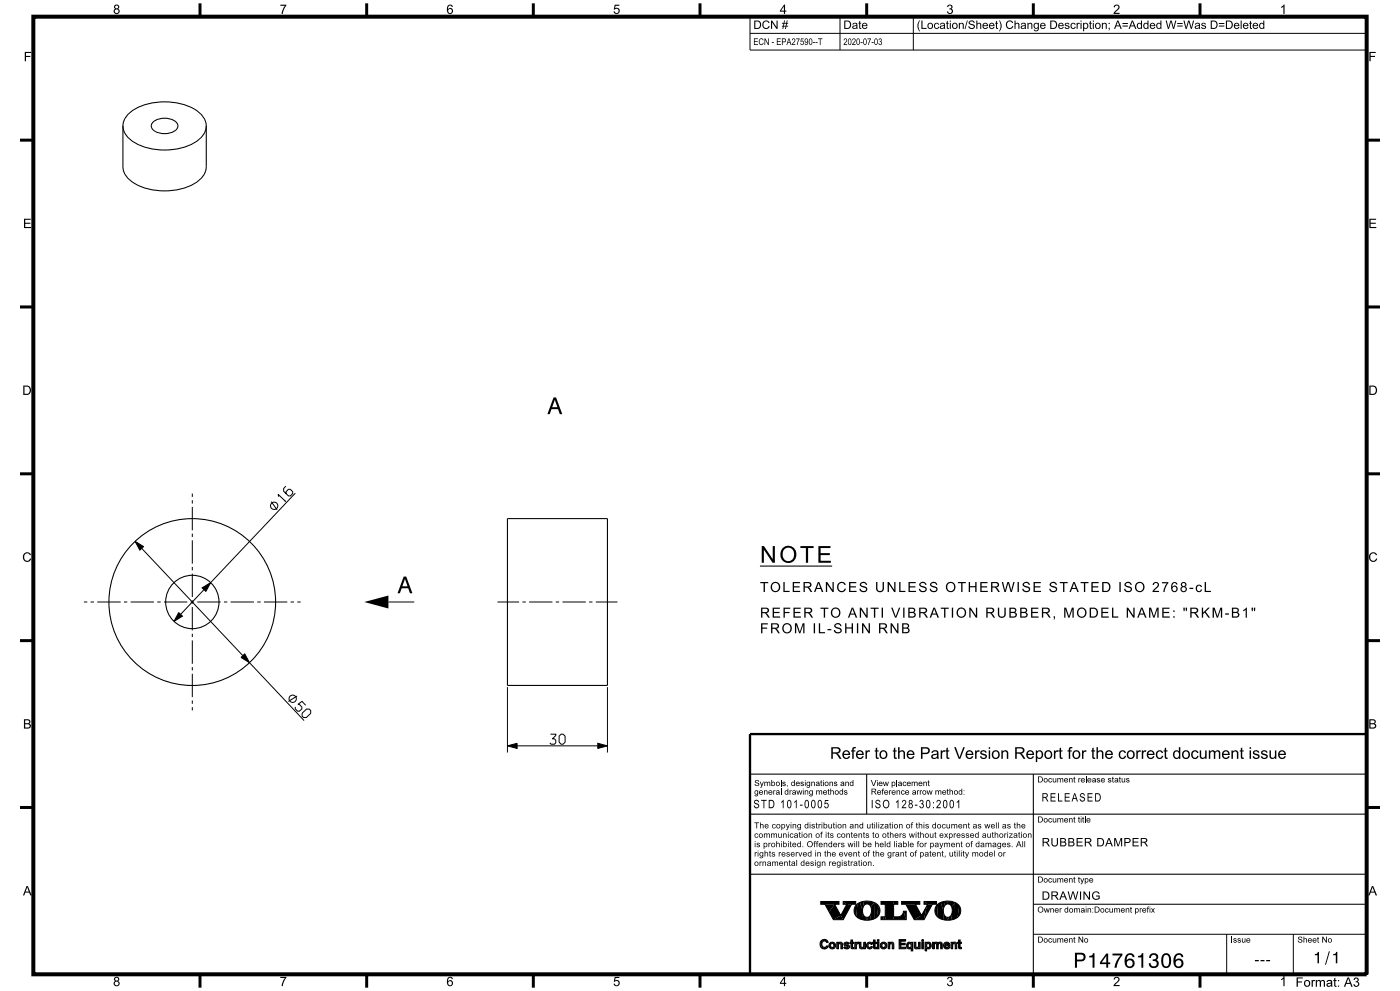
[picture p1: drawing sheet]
<svg xmlns="http://www.w3.org/2000/svg" width="420mm" height="297mm" viewBox="0 0 420 297" stroke-linecap="round" stroke-linejoin="round" font-family="sans-serif">
<g fill="#000">
<path d="M40.5 162.2l2.6 1.6-1.1 1.1zM60.6 176.2l2.6-1.6-1.4 2.7zM109.3 180.4l7.2-1.9v3.9zM53.6 183.6l1.1 1.1-2.5 1.5zM72.3 197l1.1-1 1.4 2.6zM152.2 223.5l2.9-.7v1.5zM179.3 222.8l2.9 .7-2.9 .8zM247.5 271h2.9l-1.7 2.3zM253 270.2l1 .8h-1zM264.3 274.8v.8zM275.5 272.7l1 1.7zM277.2 270.2l1.1 .8h-1.1z"/>
<path d="M248.3 282.1l.1 .3zM255 282.4v.3zM255.3 281.7v.7zM255.8 282.4v.3zM256.2 282.4v.3zM258.3 283.7l.2 .7-.3-.1zM260.5 282.4l.4-.1-.3 .5zM261.8 282.4v.3zM262.1 281.7v.7zM262.5 282.4v.3zM262.9 282.4v.3zM273.4 282.4v.2z"/>
<path d="M274.8 283.7l.1 .7-.2-.1zM278 283.4l-.1 1.6zM278 284.2v.8zM278 282.4v.2zM280.2 283.5v.8zM281.5 283.4l-.1 .9zM283.1 282.9v.9zM283.6 282.4l.4-.1-.3 .5zM285 283.1v.4zM287.3 282.4v.3zM287.6 281.7v.7zM288 282.4v.3z"/>
<path d="M288.4 282.4v.3z"/>
<path d="M246.2 270.2v.8z" fill-rule="evenodd"/>
<path d="M250.4 271l1.8 3.4-2.2 1.2-1.3-2.3z" fill-rule="evenodd"/>
<path d="M246.2 270.2h5.5v.8h-5.5z" fill-rule="evenodd"/>
<path d="M251.9 273.7l.3 .7z" fill-rule="evenodd"/>
<path d="M250 275.6l2.2-1.3 .8 1.3z" fill-rule="evenodd"/>
<path d="M254 271h1.5l-2.5 4.6-.8-1.3z" fill-rule="evenodd"/>
<path d="M257.2 270.9l-.3 3.8a2.6 2.6 0 0 1 .3-3.8z" fill-rule="evenodd"/>
<path d="M253 270.2h3.7v.8h-2.7z" fill-rule="evenodd"/>
<path d="M257.2 270.9l.8-.5 .8 2.5 .1 2.8-1-.3-1-.7z" fill-rule="evenodd"/>
<path d="M258 270.4l.9-.2 .2 1.3-.3 1.4z" fill-rule="evenodd"/>
<path d="M258.8 273.6l1.3 2.2-1.2-.1z" fill-rule="evenodd"/>
<path d="M259.6 274.8h.9l-.4 1z" fill-rule="evenodd"/>
<path d="M258.9 270.2l1.2-.1v.8l-1 .6z" fill-rule="evenodd"/>
<path d="M260.1 270.1l2.1 .3-.9 1.4a1.26 1.26 0 0 0-1.2-.9z" fill-rule="evenodd"/>
<path d="M262.2 270.4l.1 5-1 .3-.2-1.4 .3-1.4-.1-1.1z" fill-rule="evenodd"/>
<path d="M260.5 274.8l.6-.5 .2 1.4-1.2 .1z" fill-rule="evenodd"/>
<path d="M262.2 270.4l1.3 1.1-.5 3.4-.7 .5z" fill-rule="evenodd"/>
<path d="M263.5 271.5a2.6 2.6 0 0 1-.5 3.4z" fill-rule="evenodd"/>
<path d="M264.3 274.8h.9l-.3 .8h-.6z" fill-rule="evenodd"/>
<path d="M265.2 274.8h.4l.1 .8h-.8z" fill-rule="evenodd"/>
<path d="M264.3 270.2h3.7l.1 5.4h-2.4l-.1-4.6h-1.3z" fill-rule="evenodd"/>
<path d="M268 270.2h1.3v.8h-1.2z" fill-rule="evenodd"/>
<path d="M270.5 270.2v.8z" fill-rule="evenodd"/>
<path d="M268.1 274.8a2.45 2.45 0 0 0 2.7-.8l.2-.9 .8 2.5h-3.7z" fill-rule="evenodd"/>
<path d="M271 273.1h.9v2.5z" fill-rule="evenodd"/>
<path d="M271.7 271h2.9l1.9 3.4-2.2 1.2z" fill-rule="evenodd"/>
<path d="M270.5 270.2h5.4v.8h-5.4z" fill-rule="evenodd"/>
<path d="M276.1 273.7l.4 .7z" fill-rule="evenodd"/>
<path d="M278 271.5l-.8 4.1h-2.9l2.2-1.2z" fill-rule="evenodd"/>
<path d="M278.3 271h1.4l-2.5 4.6z" fill-rule="evenodd"/>
<path d="M281.4 270.9l-.3 3.8a2.6 2.6 0 0 1 .3-3.8z" fill-rule="evenodd"/>
<path d="M277.2 270.2h3.8v.8h-2.7z" fill-rule="evenodd"/>
<path d="M281.4 270.9l.8-.5 .8 2.5 .2 2.8-1-.3-1.1-.7z" fill-rule="evenodd"/>
<path d="M282.2 270.4l1-.2 .2 1.3-.4 1.4z" fill-rule="evenodd"/>
<path d="M283.1 273.6l1.2 2.2-1.1-.1z" fill-rule="evenodd"/>
<path d="M283.9 274.8h.8l-.4 1z" fill-rule="evenodd"/>
<path d="M283.2 270.2l1.1-.1 .1 .8-1 .6z" fill-rule="evenodd"/>
<path d="M284.3 270.1l2.2 .3-1 1.4a1.26 1.26 0 0 0-1.1-.9z" fill-rule="evenodd"/>
<path d="M286.5 270.4v5l-1 .3-.2-1.4 .4-1.4-.2-1.1z" fill-rule="evenodd"/>
<path d="M284.7 274.8l.6-.5 .2 1.4-1.2 .1z" fill-rule="evenodd"/>
<path d="M286.5 270.4l1.3 1.1-.5 3.4-.8 .5z" fill-rule="evenodd"/>
<path d="M287.8 271.5a2.6 2.6 0 0 1-.5 3.4z" fill-rule="evenodd"/>
<path d="M246.1 282.3l.3 1.7-.4-1z" fill-rule="evenodd"/>
<path d="M246.4 281.9l.4-.3-.4 2.4-.3-1.7z" fill-rule="evenodd"/>
<path d="M246.8 281.6l.1 .5-.2 .3z" fill-rule="evenodd"/>
<path d="M246.6 283.2l.7 1.2-.9-.4z" fill-rule="evenodd"/>
<path d="M246.9 283.8l.4 .1 .6-.2v.6l-.6 .1z" fill-rule="evenodd"/>
<path d="M246.8 281.6h.9l-.8 .5z" fill-rule="evenodd"/>
<path d="M247.7 281.6l.3 .1v.7l-.7-.4z" fill-rule="evenodd"/>
<path d="M248.1 283.4l.4 .2-.3 .4z" fill-rule="evenodd"/>
<path d="M248 281.7l.3 .7h-.3z" fill-rule="evenodd"/>
<path d="M248 283.4l.2 .6-.3 .3z" fill-rule="evenodd"/>
<path d="M248.3 282.1l.1 .3z" fill-rule="evenodd"/>
<path d="M249 282.6v1.5a1.11 1.11 0 0 1 0-1.5z" fill-rule="evenodd"/>
<path d="M249 282.6l.7-.3-.5 1.1z" fill-rule="evenodd"/>
<path d="M249 282.6l.7 1.8-.7-.3z" fill-rule="evenodd"/>
<path d="M249.4 283.9h.6l.2-.5 .2 .7-.7 .3z" fill-rule="evenodd"/>
<path d="M249.7 282.3l.7 .3-.3 .5-.2-.3h-.5z" fill-rule="evenodd"/>
<path d="M250.4 282.6a1.12 1.12 0 0 1 0 1.5l-.3-1z" fill-rule="evenodd"/>
<path d="M251 282.4v1.9z" fill-rule="evenodd"/>
<path d="M251 282.4l.3 1.9h-.3z" fill-rule="evenodd"/>
<path d="M251.1 282.4h.4v1.9h-.2z" fill-rule="evenodd"/>
<path d="M251.5 282.4v1.9z" fill-rule="evenodd"/>
<path d="M251.5 282.4v1.9z" fill-rule="evenodd"/>
<path d="M251.7 282.5l-.2 1z" fill-rule="evenodd"/>
<path d="M251.7 282.5l.4-.2v.6l-.5 .1z" fill-rule="evenodd"/>
<path d="M252.4 282.4l.3 .4v1.5h-.4z" fill-rule="evenodd"/>
<path d="M252.1 282.3l.3 .1-.1 1.9z" fill-rule="evenodd"/>
<path d="M252.7 283.2v1.1z" fill-rule="evenodd"/>
<path d="M252.7 282.8v1.5z" fill-rule="evenodd"/>
<path d="M253.2 282.7l.1 .7z" fill-rule="evenodd"/>
<path d="M253.1 284l.3-.2-.1 .4z" fill-rule="evenodd"/>
<path d="M253.4 283.8l.6 .6-.7-.2z" fill-rule="evenodd"/>
<path d="M253.2 282.7l.8-.4-.4 .6 .1 .6-.4-.1z" fill-rule="evenodd"/>
<path d="M253.6 283.9l.6 .1 .2-.2 .1 .5-.5 .1z" fill-rule="evenodd"/>
<path d="M253.6 282.9l.4 .2 .2 .5-.5-.1z" fill-rule="evenodd"/>
<path d="M254 282.3v.4l-.3 .1z" fill-rule="evenodd"/>
<path d="M254 282.3l.5 .2v.5l-.5-.3z" fill-rule="evenodd"/>
<path d="M254 283.1l.5 .1v1.1z" fill-rule="evenodd"/>
<path d="M254.5 282.5l.2 .3-.2 .2z" fill-rule="evenodd"/>
<path d="M254.5 283.2l.4 .5-.4 .6z" fill-rule="evenodd"/>
<path d="M254.6 282.6l.2 .2z" fill-rule="evenodd"/>
<path d="M255 282.4h.3v.3z" fill-rule="evenodd"/>
<path d="M255 282.4l.1 .3z" fill-rule="evenodd"/>
<path d="M255.3 281.7v1z" fill-rule="evenodd"/>
<path d="M255.3 281.7v2.3z" fill-rule="evenodd"/>
<path d="M255.3 281.7l.1 2.5z" fill-rule="evenodd"/>
<path d="M255.3 281.7h.4l.1 2.7-.4-.2z" fill-rule="evenodd"/>
<path d="M255.8 283.6v.8z" fill-rule="evenodd"/>
<path d="M255.7 281.7l.1 2.7z" fill-rule="evenodd"/>
<path d="M255.8 282.4l.2 .3h-.2z" fill-rule="evenodd"/>
<path d="M255.8 282.4h.3v.3z" fill-rule="evenodd"/>
<path d="M256.1 282.4l.1 .3z" fill-rule="evenodd"/>
<path d="M255.9 283.9h.3v.4l-.4 .1z" fill-rule="evenodd"/>
<path d="M256.5 282.4v1.9z" fill-rule="evenodd"/>
<path d="M256.5 282.4l.2 1.9h-.2z" fill-rule="evenodd"/>
<path d="M256.5 282.4h.4v1.9h-.2z" fill-rule="evenodd"/>
<path d="M256.9 282.4v1.9z" fill-rule="evenodd"/>
<path d="M256.9 282.4v1.9z" fill-rule="evenodd"/>
<path d="M257 282.5l-.1 1.1z" fill-rule="evenodd"/>
<path d="M257.5 282.4v.4l-.2 .1z" fill-rule="evenodd"/>
<path d="M257 282.5l.5-.1-.6 .9z" fill-rule="evenodd"/>
<path d="M257.8 282.4v1.1z" fill-rule="evenodd"/>
<path d="M257.8 282.4l.2 1.8z" fill-rule="evenodd"/>
<path d="M257.9 282.4h.4l-.1 1.9-.2-.1z" fill-rule="evenodd"/>
<path d="M258.3 282.4l-.1 1.9z" fill-rule="evenodd"/>
<path d="M258.3 283.7l.6 .2 .2-.7v.9l-.2 .2-.4 .1z" fill-rule="evenodd"/>
<path d="M259.1 282.4v1.9z" fill-rule="evenodd"/>
<path d="M259.1 282.4l.3 1.9h-.3z" fill-rule="evenodd"/>
<path d="M259.2 282.4h.4v1.9h-.2z" fill-rule="evenodd"/>
<path d="M259.6 282.4v1.9z" fill-rule="evenodd"/>
<path d="M259.6 282.4v1.9z" fill-rule="evenodd"/>
<path d="M260.2 282.6v1.5a1.12 1.12 0 0 1 0-1.5z" fill-rule="evenodd"/>
<path d="M260.4 283.4l.2 .5 .6-.1v.6l-.7-.1z" fill-rule="evenodd"/>
<path d="M260.2 282.6l.3-.2 .1 .4-.2 .6 .1 .9-.3-.2z" fill-rule="evenodd"/>
<path d="M260.9 282.3l.4 .1v.7l-.2-.3h-.5z" fill-rule="evenodd"/>
<path d="M261.4 283.6l.3 .2-.2 .4z" fill-rule="evenodd"/>
<path d="M261.4 283.6l.1 .6-.3 .2z" fill-rule="evenodd"/>
<path d="M261.3 282.4l.4 .5-.4 .2z" fill-rule="evenodd"/>
<path d="M261.6 282.6l.1 .3z" fill-rule="evenodd"/>
<path d="M261.8 282.4h.2v.3h-.2z" fill-rule="evenodd"/>
<path d="M261.8 282.4v.3z" fill-rule="evenodd"/>
<path d="M262.1 281.7l-.1 1z" fill-rule="evenodd"/>
<path d="M262.1 281.7v2.3z" fill-rule="evenodd"/>
<path d="M262.1 281.7v2.5z" fill-rule="evenodd"/>
<path d="M262.1 281.7h.4v2.7l-.4-.2z" fill-rule="evenodd"/>
<path d="M262.5 283.6l.1 .8z" fill-rule="evenodd"/>
<path d="M262.5 281.7v2.7z" fill-rule="evenodd"/>
<path d="M262.5 282.4l.2 .3h-.2z" fill-rule="evenodd"/>
<path d="M262.6 282.4h.3v.3z" fill-rule="evenodd"/>
<path d="M262.9 282.4v.3z" fill-rule="evenodd"/>
<path d="M262.6 283.9h.3v.4l-.3 .1z" fill-rule="evenodd"/>
<path d="M263.2 282.4h.5v1.9h-.5z" fill-rule="evenodd"/>
<path d="M264.4 282.6v1.5a1.11 1.11 0 0 1 0-1.5z" fill-rule="evenodd"/>
<path d="M264.4 282.6l.7-.3-.5 1.1z" fill-rule="evenodd"/>
<path d="M264.4 282.6l.7 1.8-.7-.3z" fill-rule="evenodd"/>
<path d="M264.8 283.9h.6l.2-.5 .2 .7-.7 .3z" fill-rule="evenodd"/>
<path d="M265.1 282.3l.7 .3-.3 .5-.2-.3h-.5z" fill-rule="evenodd"/>
<path d="M265.8 282.6a1.12 1.12 0 0 1 0 1.5l-.3-1z" fill-rule="evenodd"/>
<path d="M266.4 282.4v1.9z" fill-rule="evenodd"/>
<path d="M266.4 282.4l.3 1.9h-.3z" fill-rule="evenodd"/>
<path d="M266.5 282.4h.4v1.9h-.2z" fill-rule="evenodd"/>
<path d="M266.9 282.4v1.9z" fill-rule="evenodd"/>
<path d="M266.9 282.4v1.9z" fill-rule="evenodd"/>
<path d="M267.1 282.5l-.2 1z" fill-rule="evenodd"/>
<path d="M267.1 282.5l.4-.2v.6l-.5 .1z" fill-rule="evenodd"/>
<path d="M267.8 282.4l.3 .4v1.5h-.4z" fill-rule="evenodd"/>
<path d="M267.5 282.3l.3 .1-.1 1.9z" fill-rule="evenodd"/>
<path d="M268.1 283.2v1.1z" fill-rule="evenodd"/>
<path d="M268.1 282.8v1.5z" fill-rule="evenodd"/>
<path d="M270.2 282.1v1.8h1.6v.4h-2.1z" fill-rule="evenodd"/>
<path d="M269.7 281.6h2v.5h-1.5l-.5 2.2z" fill-rule="evenodd"/>
<path d="M272.2 282.6l.2-.1-.1 1.8-.3-.9z" fill-rule="evenodd"/>
<path d="M272.5 283.6l.4 .4 .4-.3 .1 .5-.8 .2z" fill-rule="evenodd"/>
<path d="M272.4 282.5l.4-.2 .1 .5-.4 .2-.1 .4 .2 1-.3-.1z" fill-rule="evenodd"/>
<path d="M272.8 282.3l.3 .1v.4z" fill-rule="evenodd"/>
<path d="M273.1 282.4l.3 .2-.1 .5-.2-.3z" fill-rule="evenodd"/>
<path d="M273.4 283.4v1.6z" fill-rule="evenodd"/>
<path d="M273.4 282.4v1z" fill-rule="evenodd"/>
<path d="M273.4 282.4l.2 2.6h-.2z" fill-rule="evenodd"/>
<path d="M273.8 282.4v2.6z" fill-rule="evenodd"/>
<path d="M274.3 282.4v1.1z" fill-rule="evenodd"/>
<path d="M274.3 282.4l.1 1.8z" fill-rule="evenodd"/>
<path d="M274.3 282.4h.4v1.9l-.3-.1z" fill-rule="evenodd"/>
<path d="M274.7 282.4v1.9z" fill-rule="evenodd"/>
<path d="M274.8 283.7l.6 .2 .2-.7v.9l-.2 .2-.5 .1z" fill-rule="evenodd"/>
<path d="M275.6 282.4v1.9z" fill-rule="evenodd"/>
<path d="M275.6 282.4l.2 1.9h-.2z" fill-rule="evenodd"/>
<path d="M275.7 282.4h.3v1.9h-.2z" fill-rule="evenodd"/>
<path d="M276 282.4v1.9z" fill-rule="evenodd"/>
<path d="M276 282.4v1.9z" fill-rule="evenodd"/>
<path d="M276.5 282.4h.5v1.9h-.5z" fill-rule="evenodd"/>
<path d="M277.5 282.4v2.6z" fill-rule="evenodd"/>
<path d="M277.6 282.4h.3v2.6h-.3z" fill-rule="evenodd"/>
<path d="M277.9 282.4l.1 .2 .1-.2v.5l-.2 2.1z" fill-rule="evenodd"/>
<path d="M278 284.2v.8z" fill-rule="evenodd"/>
<path d="M278 283.4l.2 .5v.4l-.2-.1v.8z" fill-rule="evenodd"/>
<path d="M278.1 282.4l.4-.1-.4 .6z" fill-rule="evenodd"/>
<path d="M278.2 283.9h.4l.3 .4h-.7z" fill-rule="evenodd"/>
<path d="M278.9 283.4l.2 .7-.2 .2-.3-.4z" fill-rule="evenodd"/>
<path d="M279 282.5l.2 .2a1.23 1.23 0 0 1-.1 1.4l-.2-.7z" fill-rule="evenodd"/>
<path d="M278.5 282.3l.5 .2-.1 .9-.1-.5-.5-.1z" fill-rule="evenodd"/>
<path d="M279.8 282.4v1.9z" fill-rule="evenodd"/>
<path d="M279.8 282.4l.2 1.9h-.2z" fill-rule="evenodd"/>
<path d="M279.9 282.4h.3v1.9h-.2z" fill-rule="evenodd"/>
<path d="M280.2 282.4v1.9z" fill-rule="evenodd"/>
<path d="M280.2 282.6l.2-.1-.2 1.8z" fill-rule="evenodd"/>
<path d="M280.2 282.4v1.9z" fill-rule="evenodd"/>
<path d="M280.4 282.5l.4-.2 .1 .5-.6 .2z" fill-rule="evenodd"/>
<path d="M281 282.4l.4 .2v1.7h-.4z" fill-rule="evenodd"/>
<path d="M280.8 282.3l.2 .1v1.9z" fill-rule="evenodd"/>
<path d="M281.4 282.6l.2-.1-.2 1.8z" fill-rule="evenodd"/>
<path d="M281.5 283.4v.9z" fill-rule="evenodd"/>
<path d="M281.6 282.5l.4-.2v.5l-.4 .2z" fill-rule="evenodd"/>
<path d="M282 282.3l.3 .1-.1 1.9z" fill-rule="evenodd"/>
<path d="M282.7 283.1v1.2z" fill-rule="evenodd"/>
<path d="M282.3 282.4l.4 .5v1.4h-.5z" fill-rule="evenodd"/>
<path d="M283.3 282.6l.3 1.7-.5-.5z" fill-rule="evenodd"/>
<path d="M283.6 283.1l.7 .4h-.8z" fill-rule="evenodd"/>
<path d="M283.7 283.1h.8l.2 .4z" fill-rule="evenodd"/>
<path d="M283.3 282.6l.3-.2v.5a.62 .62 0 0 0 0 .8 .62 .62 0 0 0 .8 .2v.5l-.8-.1z" fill-rule="evenodd"/>
<path d="M284 282.3l.4 .1-.1 .4h-.6z" fill-rule="evenodd"/>
<path d="M284.6 283.7v.6l-.2 .1z" fill-rule="evenodd"/>
<path d="M284.6 283.7l.4 .2-.4 .4z" fill-rule="evenodd"/>
<path d="M284.4 282.4l.4 .3 .2 .8-.5-.4z" fill-rule="evenodd"/>
<path d="M285.3 282.4v1.9z" fill-rule="evenodd"/>
<path d="M285.3 282.4l.3 1.9h-.3z" fill-rule="evenodd"/>
<path d="M285.4 282.4h.4v1.9h-.2z" fill-rule="evenodd"/>
<path d="M285.8 282.4v1.9z" fill-rule="evenodd"/>
<path d="M285.8 282.4v1.9z" fill-rule="evenodd"/>
<path d="M286 282.5l-.2 1z" fill-rule="evenodd"/>
<path d="M286 282.5l.4-.2v.6l-.5 .1z" fill-rule="evenodd"/>
<path d="M286.7 282.4l.3 .4v1.5h-.4z" fill-rule="evenodd"/>
<path d="M286.4 282.3l.3 .1-.1 1.9z" fill-rule="evenodd"/>
<path d="M287 283.2v1.1z" fill-rule="evenodd"/>
<path d="M287 282.8v1.5z" fill-rule="evenodd"/>
<path d="M287.3 282.4h.2v.3z" fill-rule="evenodd"/>
<path d="M287.3 282.4l.1 .3z" fill-rule="evenodd"/>
<path d="M287.6 281.7l-.1 1z" fill-rule="evenodd"/>
<path d="M287.6 281.7l.1 2.5z" fill-rule="evenodd"/>
<path d="M287.6 281.7v2.3z" fill-rule="evenodd"/>
<path d="M287.6 281.7h.4v2.7l-.3-.2z" fill-rule="evenodd"/>
<path d="M288 283.6l.1 .8z" fill-rule="evenodd"/>
<path d="M288 281.7v2.7z" fill-rule="evenodd"/>
<path d="M288 282.4l.2 .3h-.2z" fill-rule="evenodd"/>
<path d="M288.1 282.4h.3v.3z" fill-rule="evenodd"/>
<path d="M288.1 283.9h.3v.4l-.3 .1z" fill-rule="evenodd"/>
<path d="M288.4 282.4v.3z" fill-rule="evenodd"/>
<circle cx="263.5" cy="281.9" r=".29"/>
<circle cx="276.8" cy="281.9" r=".29"/>
</g>
<g fill="none" stroke="#000" stroke-width=".3">
<path d="M225 5h185v10h-185zM225 10h185M252 5v10M274 5v10M57.7 147.9v1M57.7 149.9v1M57.7 151.9v7M57.7 159.9v1M81.4 150.3l1.7 2.5M83.6 148.9l-.2-.7 2.2 2M85.7 150.1l-.2 .3M85.8 145.7l-.7 .7v.9l1.5 1.3h.5l.7-.7v-.6l-.7-.7-.6 .1-.7 .7v.5"/>
<path d="M88.6 147.8l-25.4 26.8M40.5 162.2l2.6 1.6-1.1 1.1zM42.5 164.4l30.4 32.1M57.7 161.9v7M57.7 169.9v1M57.7 171.9v7M57.7 179.9v1M60.6 176.2l2.6-1.6-1.4 2.7zM61.2 176.7l-7 7.4M25.2 180.4h1M27.2 180.4h1M29.2 180.4h7"/>
<path d="M37.2 180.4h1M39.2 180.4h7M47.2 180.4h1M49.2 180.4h7M53.6 183.6l1.1 1.1-2.5 1.5zM57.2 180.4h1M57.7 181.9v7M57.7 189.9v1M57.7 191.9v7M57.7 199.9v1M59.2 180.4h7M67.2 180.4h1"/>
<path d="M69.2 180.4h7M72.3 197l1.1-1 1.4 2.6zM74.8 198.6l16.4 17.4M77.2 180.4h1M79.2 180.4h7M87.2 180.4h1M89.2 180.4h1M109.3 180.4h.1M116.5 180.4h7.8M149.2 180.4h6.5M156.7 180.4h1M158.7 180.4h7"/>
<path d="M166.7 180.4h1M168.7 180.4h7M176.7 180.4h1M178.7 180.4h6.5M57.7 201.9v7M57.7 209.9v1M57.7 211.9v1M89.1 208.6l-2.6 1.6M90.6 213.7l1.4-1.2h.8l.4 .5v.8l-1.3 1.2h-.9l-.4-.4zM91.7 211.4l-1.1-1.2-1.2 .9 .5 .1 .7 .7-.1 .6-.7 .7-.5-.1-.7-.7v-.6M152.2 205.9v19.6M182.2 205.9v19.6"/>
<path d="M152.2 223.5l2.9-.7v1.5zM155.1 223.5h24.2M165.1 220h1.6v.4l-1 1h.6l.4 .4v.8l-.4 .4h-1l-.4-.4M167.7 220.6l.6-.6h.6l.6 .6v1.8l-.6 .6h-.6l-.6-.6zM179.3 222.8l2.9 .7-2.9 .8zM246.2 270.2h5.5v.8h-1.3l1.8 3.4 1.8-3.4h-1v-.8h3.7v.8h-1.2l-2.5 4.6h-3l-2.5-4.6h-1.3zM248 270.2l-.9 .8M251.7 273.5l-1.8 1.9M255.1 270.2l-1.3 1.2M257.2 270.9a5 5 0 0 1 6.4 .6 2.73 2.73 0 0 1-2.2 4.2 4.6 4.6 0 0 1-4.9-1.5l-.3-1.3a2.48 2.48 0 0 1 1-2zM259.2 271.4l.9-.5a2.2 2.2 0 0 1 1.4 1.9 2.2 2.2 0 0 1-1.1 2.1h-.3a2.2 2.2 0 0 1-.9-3.5zM264.3 270.2h5v.8h-1.2v3.8l1.9-.1 .6-.5 .4-1.1h.9v2.5h-7.6v-.8h1.3v-3.8h-1.3z"/>
<path d="M268.1 272v3.6M270.5 270.2h5.4v.8h-1.3l1.9 3.4 1.8-3.4h-1.1v-.8h3.8v.8h-1.3l-2.5 4.6h-2.9l-2.6-4.6h-1.2zM281.5 270.9a5 5 0 0 1 6.3 .6 2.73 2.73 0 0 1-2.1 4.2 4.6 4.6 0 0 1-4.9-1.5l-.3-1.3a2.51 2.51 0 0 1 1-2zM283.4 271.4l1-.5a2.2 2.2 0 0 1 1.4 1.9 2.2 2.2 0 0 1-1.2 2.1h-.3a2.2 2.2 0 0 1-.9-3.5zM310 271h100M310 280h100M368 280v12M388 280v12M246.2 282.1a1.21 1.21 0 0 1 1.2-.6 1.21 1.21 0 0 1 1 .9h-.4a.81 .81 0 0 0-1.1-.3 .81 .81 0 0 0-.3 1.1 .74 .74 0 0 0 .6 .7 .74 .74 0 0 0 .8-.5l.4 .2a1.23 1.23 0 0 1-1.3 .8 1.23 1.23 0 0 1-1.1-1.1zM251 282.4h.5v.2a.75 .75 0 0 1 1-.1 .75 .75 0 0 1 .2 1v.8h-.4v-1.2a.43 .43 0 0 0-.6-.2 .43 .43 0 0 0-.2 .6v.8h-.5zM253.3 282.6l.9-.2 .6 .4-.3 .2a.4 .4 0 0 0-.5-.3 .4 .4 0 0 0-.3 .3l.1 .1a.85 .85 0 0 1 1 .8 1.04 1.04 0 0 1-1.7 .1l.3-.2a.5 .5 0 0 0 .5 .3 .5 .5 0 0 0 .4-.4l-.6-.2a.56 .56 0 0 1-.5-.3 .56 .56 0 0 1 .1-.6zM255.3 281.7h.5v.7h.4v.3h-.4v1.2h.4v.4a.69 .69 0 0 1-.9-.1 .69 .69 0 0 1 0-.9v-.6h-.3v-.3h.3z"/>
<path d="M256.5 282.4h.4v.3l.6-.3v.4a1.09 1.09 0 0 0-.6 1.5h-.4zM257.8 282.4h.5v1.3l.4 .3 .4-.4v-1.2h.5v1.9h-.5v-.2l-.2 .2a.82 .82 0 0 1-1-.1 .82 .82 0 0 1-.1-1zM260.1 282.7a.9 .9 0 0 1 1.6 .2 .36 .36 0 0 1-.4 .2 .36 .36 0 0 1-.3-.3 .55 .55 0 0 0-.6 .3 .55 .55 0 0 0 .3 .7 .55 .55 0 0 0 .7-.2l.3 .2a.97 .97 0 0 1-1.4 .4 .97 .97 0 0 1-.2-1.5zM262.1 281.7h.4v.7h.4v.3h-.4v1.2h.4v.4a.69 .69 0 0 1-.8-.1 .69 .69 0 0 1 0-.9v-.6h-.3v-.3h.3zM263.2 282.4h.5v1.9h-.5zM266.4 282.4h.5v.2a.75 .75 0 0 1 1-.1 .75 .75 0 0 1 .2 1v.8h-.4v-1.2l-.5-.3-.3 .3v1.2h-.5zM269.7 281.6h2v.5h-1.5v.6h1.4v.4h-1.4v.8h1.6v.4h-2.1zM272.3 282.5l.4-.1 .7 .2v-.2h.4v2.6h-.4v-.8a.98 .98 0 0 1-1.4-.3 .98 .98 0 0 1 .3-1.4zM273.8 282.4v2.6M274.3 282.4h.4l.1 1.3 .3 .3 .4-.4 .1-1.2h.4v1.9h-.4v-.2l-.2 .2a.82 .82 0 0 1-1-.1 .82 .82 0 0 1-.1-1zM276.5 282.4h.5v1.9h-.5zM277.5 282.4h.5v.2a.93 .93 0 0 1 1.4 .8 .93 .93 0 0 1-1.4 .8v.8h-.5z"/>
<path d="M277.6 282.4v2.6M278.1 282.9a.5 .5 0 0 1 .8 .1 .5 .5 0 0 1-.2 .8 .5 .5 0 0 1-.7-.3zM279.8 282.4h.4v.2l.6-.3 .6 .3a.76 .76 0 0 1 1-.1 .76 .76 0 0 1 .3 1v.8h-.5v-1.3l-.3-.2a1.31 1.31 0 0 0-.4 1.5h-.5v-1.3l-.3-.2-.4 .3-.1 1.2h-.4zM283.3 282.6a.98 .98 0 0 1 1.2-.2 .98 .98 0 0 1 .5 1.1h-1.5a.56 .56 0 0 0 .5 .4 .56 .56 0 0 0 .6-.2l.3 .2a1.04 1.04 0 0 1-1.5 .3 1.04 1.04 0 0 1-.1-1.6zM283.7 282.8h.5l.3 .3h-.9zM285.3 282.4h.5v.2a.75 .75 0 0 1 1-.1 .75 .75 0 0 1 .2 1v.8h-.4v-1.2a.43 .43 0 0 0-.6-.2 .43 .43 0 0 0-.2 .6v.8h-.5zM287.6 281.7h.4v.7h.4v.3h-.4l.1 1.2h.3v.4a.69 .69 0 0 1-.8-.1 .69 .69 0 0 1 0-.9v-.6h-.3v-.3h.3zM385 292.6h.1M385 292h.1"/>
<circle cx="82.3" cy="151.6" r="1.1"/>
<circle cx="87.8" cy="209.4" r="1.1"/>
<circle cx="249.6" cy="283.4" r=".56"/>
<circle cx="249.6" cy="283.4" r="1.02"/>
<circle cx="263.4" cy="281.9" r=".28"/>
<circle cx="265" cy="283.4" r=".56"/>
<circle cx="265.1" cy="283.4" r="1.02"/>
<circle cx="272.8" cy="283.4" r=".53"/>
<circle cx="276.7" cy="281.9" r=".29"/>
</g>
<g fill="#000">
<path d="M7.4 15.6h1.9v.3h-1.5v.9h1.3v.3h-1.3v1.3h-.4zM84.1 1.4h1.8l-.8 1.7-.3 1.1h-.3l.1-.6 .9-1.9h-1.4zM184.4 1.4h1.4v.3h-1.1l-.2 .8a.93 .93 0 0 1 1.3 .4 .93 .93 0 0 1-.6 1.3 .93 .93 0 0 1-1.1-.8h.3l.2 .4a.63 .63 0 0 0 1-.5 .63 .63 0 0 0-.9-.6l-.6 .1zM284.3 1.6a.76 .76 0 0 1 1.2-.1 .76 .76 0 0 1-.1 1.2 .88 .88 0 0 1 0 1.5 .88 .88 0 0 1-1.3-.8h.3l.5 .5 .6-.3-.1-.6-.6-.2v-.3a.5 .5 0 0 0 .6-.6l-.5-.3-.4 .5h-.4zM334.3 1.6a.94 .94 0 0 1 1.5 .3 .94 .94 0 0 1-.7 1.4l-.6 .5h1.4v.4h-1.9l.2-.5 1.3-1.4v-.4l-.6-.3-.5 .6h-.3zM384.3 2.1l1.1-.7v2.8h-.4v-2.2l-.7 .4zM410.8 15.6h1.9v.3h-1.5v.9h1.3v.3h-1.3v1.3h-.4zM36.7 37.7h.3a7.1 7.1 0 0 0 5.3 5.8 18.9 18.9 0 0 0 17.2-1.7 5.5 5.5 0 0 0 2.2-4.1h.3a7.4 7.4 0 0 1-5.4 6.1 19.1 19.1 0 0 1-17.6-1.8 5.7 5.7 0 0 1-2.3-4.3zM45.2 37.7h.3l.5 1 .7 .6-.3 .2-.7-.6zM46.7 39.3a5.8 5.8 0 0 0 6.1-.6l.4-1h.3a3.7 3.7 0 0 1-4.1 2.5l-2.1-.3-.9-.4zM45.9 36.4a5.8 5.8 0 0 1 7.3 .4l.3 .9h-.3a2.92 2.92 0 0 0-2.9-2l-.9-.1a3.6 3.6 0 0 0-3.9 2.1h-.3l.1-.5zM38.2 34.3a17.2 17.2 0 0 1 14.1-3.7l3.7 .8 2.3 1.1-.2 .3a18.9 18.9 0 0 0-18.8 .9 5.5 5.5 0 0 0-2.3 4h-.3a5.1 5.1 0 0 1 1.5-3.4z"/>
<path d="M58.1 32.8l.2-.3a6.4 6.4 0 0 1 3.7 5.2h-.3a6.1 6.1 0 0 0-3.6-4.9zM36.7 50h.3a7.1 7.1 0 0 0 5.3 5.8 18.9 18.9 0 0 0 17.2-1.8 5.5 5.5 0 0 0 2.2-4h.3a7.4 7.4 0 0 1-5.4 6 19.1 19.1 0 0 1-17.6-1.8 5.7 5.7 0 0 1-2.3-4.2zM7.2 65.6h2v.3h-1.6v.8h1.5v.4h-1.5v.9h1.7v.4h-2.1zM410.8 65.6h2v.3h-1.6v.8h1.5v.4h-1.5v.9h1.7v.4h-2.1zM7.2 165.9a1.21 1.21 0 0 1 2.1 .4h-.4a.83 .83 0 0 0-.8-.5 .83 .83 0 0 0-.8 .6v.5a.93 .93 0 0 0 .3 1 .93 .93 0 0 0 1.1 0l.3-.5 .3 .1a1.34 1.34 0 0 1-1.8 .7 1.34 1.34 0 0 1-.5-1.9zM411.1 165.9a1.21 1.21 0 0 1 2 .4h-.4a.83 .83 0 0 0-.8-.5 .83 .83 0 0 0-.7 .6l-.1 .5a.93 .93 0 0 0 .3 1 .93 .93 0 0 0 1.1 0l.3-.5 .4 .1a1.34 1.34 0 0 1-1.9 .7 1.34 1.34 0 0 1-.5-1.9zM226.5 234a.68 .68 0 0 1 .7-.3 .68 .68 0 0 1 .5 .6h-.2a.33 .33 0 0 0-.4-.3 .33 .33 0 0 0-.2 .4 .63 .63 0 0 1 .7 .3 .63 .63 0 0 1-.1 .8 .74 .74 0 0 1-1.1-.5h.2a.44 .44 0 0 0 .5 .4 .44 .44 0 0 0 .4-.5 .97 .97 0 0 1-1-.9zM228 234.3h.2l.3 1 .4-1h.2l-.6 1.6-.3 .2-.1-.2 .3-.3zM229.2 236.9l.2 .1 .7-.1 .2 1.3h-.3v-1l-.2-.2-.3 .3-.1 .9h-.2zM229.3 234.3l.2 .2a.41 .41 0 0 1 .4-.2 .41 .41 0 0 1 .4 .2l.4-.2 .3 .1 .1 1.2h-.2l-.1-1-.2-.1-.3 .2v.9h-.2v-.9l-.3-.2-.2 .1-.1 1h-.2zM232 236.9l.2 .1 .5-.1-.4 .3-.1 1h-.2zM234.2 233.8h.2v1.8h-.2z"/>
<path d="M234.2 236.4h.2v1.8h-.2zM234.7 234.4l.6-.1 .4 .3-.5-.1-.3 .2a.51 .51 0 0 1 .7 .2 .51 .51 0 0 1-.2 .7l-.7-.2v-.2l.5 .2 .3-.2-.6-.3zM236.1 235.4h.2l-.2 .6zM236.9 236.9l.2 .1 .4-.1-.4 .3v1h-.2zM238.9 236.9h.2l.3 1 .3-1h.2l.3 1 .3-1h.2l-.4 1.3h-.2l-.3-1-.2 1h-.3zM240.2 234.4l.5-.1 .4 .3-.5-.1-.2 .2a.51 .51 0 0 1 .6 .2 .51 .51 0 0 1-.2 .7l-.6-.2-.1-.2 .6 .2 .3-.2-.6-.3zM241.4 236.9l.2 .1 .7-.1 .2 1.3h-.3v-1l-.2-.2-.3 .3-.1 .9h-.2zM243.4 234.3l.2 .2 .7-.2 .2 1.3h-.3v-1l-.2-.1-.4 .2v.9h-.2zM244.9 236.9l.2 .2a.42 .42 0 0 1 .4-.3 .42 .42 0 0 1 .3 .3l.5-.3 .3 .2 .1 1.2h-.3v-1l-.2-.2-.3 .2v1h-.3v-.9l-.2-.3-.3 .2v1h-.2zM246.2 234l.3-.2v.5h.2v.2h-.2v.7l.2 .4-.4-.1-.1-1h-.2zM248.8 234.3l.3 .2 .6-.2 .2 1.3h-.2v-1l-.3-.1-.3 .2v.9h-.3zM248.4 236.5l.2-.1v.5h.3v.2h-.3v.7l.3 .4-.4-.1-.1-1h-.2z"/>
<path d="M249.1 236.4h.2v.6l.5-.2 .3 .3 .1 1.1h-.3v-.9l-.2-.3-.3 .2-.1 1h-.2zM250.2 234.4l.6-.1 .3 .3-.4-.1-.3 .2a.51 .51 0 0 1 .6 .2 .51 .51 0 0 1-.2 .7l-.6-.2v-.2l.5 .2 .3-.2-.6-.3zM253.3 237l.5-.2 .4 .4-.5-.2-.2 .3a.51 .51 0 0 1 .6 .2 .51 .51 0 0 1-.2 .7l-.6-.3-.1-.1 .6 .2 .2-.2-.6-.3zM253.6 234.3l.2 .2 .7-.2 .1 1.3h-.2v-1l-.2-.1-.4 .2v.9h-.2zM261.2 233.8h.3l.6 1.6 .6-1.6h.2l-.7 1.8h-.2zM264.8 236.4h.4l-.3 .2v.3h.3v.2h-.3v1.1h-.2v-1.1l-.2-.2h.2zM264.9 234.3h.2l.3 1 .3-1h.2l.2 1 .3-1h.3l-.4 1.3h-.3l-.2-1-.3 1h-.2zM266.7 236.9l.3 .1 .4-.1-.4 .3v1h-.3zM268.9 233.8h.3v1.8h-.3zM269 236.9l.2 .1 .7-.1 .1 1.3h-.2v-1l-.3-.2-.3 .3v.9h-.2zM270.4 237a.55 .55 0 0 1 .6-.2 .55 .55 0 0 1 .4 .5l-.7-.2a.55 .55 0 0 0 .1 .9l.6-.3a.63 .63 0 0 1-.9 .4 .63 .63 0 0 1-.1-1.1zM270.9 234.5a.55 .55 0 0 1 .6-.2 .55 .55 0 0 1 .4 .4l-.7-.2a.55 .55 0 0 0 .1 .9l.6-.3a.63 .63 0 0 1-.9 .4 .63 .63 0 0 1-.1-1z"/>
<path d="M273.5 234.3l.2 .2a.41 .41 0 0 1 .4-.2 .41 .41 0 0 1 .4 .2l.4-.2 .3 .1 .1 1.2h-.2l-.1-1-.2-.1-.3 .2v.9h-.2v-.9l-.3-.2-.2 .1-.1 1h-.2zM275.1 236.9l.2 .1 .5-.1-.4 .3v1h-.3zM275.9 236.9l.3 .1 .4-.1-.4 .3v1h-.3zM277 234.3l.3 .2 .6-.2 .2 1.3h-.2l-.1-1-.2-.1-.3 .2v.9h-.3zM278 236.9h.2l.3 1 .3-1h.2l.3 1 .3-1h.2l-.4 1.3h-.3l-.2-1-.3 1h-.2zM278.5 234l.2-.2v.5h.2l-.2 .2v.7l.2 .4-.4-.1v-1h-.2zM280.6 236.9l.2 .2a.42 .42 0 0 1 .4-.3 .42 .42 0 0 1 .4 .3l.4-.3 .4 .2v1.2h-.2v-1l-.3-.2-.3 .2v1h-.2v-.9l-.2-.3-.3 .2-.1 1h-.2zM284.2 236.5l.2-.1v.5h.2v.2h-.2v.7l.2 .4-.4-.1v-1h-.2zM284.9 236.4h.2v.6l.4-.2 .4 .3v1.1h-.2v-.9l-.3-.3-.3 .2v1h-.2zM314.7 233.4l.6-.2 .3 .4-.7-.2a.55 .55 0 0 0 .1 .9l.6-.2a.62 .62 0 0 1-.9 .3 .62 .62 0 0 1 0-1zM315.8 233.2h.3v.9l.2 .2 .3-.2v-.9h.3v1.3h-.3v-.2l-.6 .2zM317.2 233.2l.2 .2a.41 .41 0 0 1 .4-.2 .41 .41 0 0 1 .4 .2l.4-.2 .3 .1 .1 1.2h-.3v-1l-.2-.1-.3 .2v.9h-.2v-.8l-.3-.3-.2 .2-.1 .9h-.2z"/>
<path d="M320.7 233.2l.3 .2 .6-.2 .2 1.3h-.3v-1l-.2-.1-.3 .2v.9h-.3zM322.1 232.9l.3-.2v.5h.2v.2h-.2v.7l.2 .4-.4-.1-.1-1h-.1zM323.5 233.2l.2 .2 .5-.2-.4 .3v1h-.3zM325.8 232.7h.2v1.8h-.2zM329.1 233.4l.5-.2 .4 .3-.5-.1-.2 .2a.51 .51 0 0 1 .6 .3 .51 .51 0 0 1-.2 .6l-.6-.2-.1-.2 .6 .2 .3-.2-.7-.3zM332.4 233.4l.6-.2 .4 .3-.5-.1-.3 .2a.51 .51 0 0 1 .6 .3 .51 .51 0 0 1-.2 .6l-.6-.2v-.2l.5 .2 .3-.2-.6-.3zM333.7 232.9l.3-.2v.5h.2v.2h-.2v.7l.2 .4-.4-.1-.1-1h-.1zM335.8 232.9l.2-.2v.5h.3v.2h-.3v.7l.3 .4-.4-.1-.1-1h-.1zM336.5 233.2h.2v.9l.3 .2 .3-.2v-.9h.3v1.3h-.3v-.2l-.6 .2zM337.9 233.4l.5-.2 .4 .3-.5-.1-.2 .2a.51 .51 0 0 1 .6 .3 .51 .51 0 0 1-.2 .6l-.6-.2-.1-.2 .6 .2 .2-.2-.6-.3zM314.6 245.4a.55 .55 0 0 1 .6-.2 .55 .55 0 0 1 .4 .4l-.7-.2a.55 .55 0 0 0 .1 .9l.6-.2a.63 .63 0 0 1-.9 .3 .63 .63 0 0 1-.1-1zM315.8 245.2h.3v.9l.2 .2 .3-.2v-.9h.3v1.3h-.3v-.2l-.6 .2z"/>
<path d="M317.2 245.2l.2 .2a.42 .42 0 0 1 .4-.2 .42 .42 0 0 1 .4 .2l.4-.2 .3 .2 .1 1.1h-.3v-1l-.2-.1-.3 .2v.9h-.2v-.8l-.3-.3-.2 .2-.1 .9h-.2zM320.7 245.2l.3 .2 .6-.2 .2 1.3h-.3v-1l-.2-.1-.3 .2v.9h-.3zM322.1 244.9l.3-.2v.5h.2l-.2 .2v.8l.2 .3-.4-.1-.1-1h-.1zM323.6 244.9l.2-.2v.5h.2l-.2 .2v.8l.2 .3-.4-.1v-1h-.2zM324.8 244.9l.2-.2v.5h.3l-.3 .2v.8l.3 .3-.5-.1v-1h-.2zM325.5 244.7h.2v1.8h-.2zM313.1 272.2h.3l.3 1 .2-1h.2l.3 1 .3-1h.2l-.4 1.3h-.2l-.3-1-.2 1h-.3zM315.1 272.2l.2 .2 .7-.2 .1 1.3h-.2v-1l-.2-.1-.3 .2-.1 .9h-.2zM314.6 263.4l.6-.2 .4 .4-.7-.2a.55 .55 0 0 0 .1 .9l.6-.2a.63 .63 0 0 1-.9 .3 .63 .63 0 0 1-.1-1zM315.8 263.2h.3v.9l.2 .2 .3-.2v-.9h.3v1.3h-.3v-.2l-.6 .2zM317.2 263.2l.2 .2a.41 .41 0 0 1 .4-.2 .41 .41 0 0 1 .4 .2l.4-.2 .3 .1 .1 1.2h-.3v-1l-.2-.1-.3 .2v.9h-.2v-.8l-.3-.3-.2 .2-.1 .9h-.2zM317.9 272.2l.2 .2 .5-.2-.4 .3-.1 1h-.2z"/>
<path d="M320.7 263.2l.3 .2 .6-.2 .2 1.3h-.3v-1l-.2-.1-.3 .2v.9h-.3zM322.2 272.2l.2 .2a.41 .41 0 0 1 .4-.2 .41 .41 0 0 1 .4 .2l.4-.2 .3 .1 .1 1.2h-.2l-.1-1-.2-.1-.3 .2v.9h-.2v-.8l-.3-.3-.2 .2-.1 .9h-.2zM322.1 262.9l.3-.2v.5h.2v.2h-.2v.7l.2 .4-.4-.1-.1-1h-.1zM323.6 262.9l.2-.2v.5h.2v.2h-.2v.7l.2 .4-.4-.1v-1h-.2zM324.1 263.2h.2l.4 1 .3-1h.3l-.6 1.6-.3 .2-.2-.2 .3-.3zM326.3 272.2l.2 .2 .7-.2 .1 1.3h-.2v-1l-.3-.1-.3 .2v.9h-.2zM331.7 272.4l.6-.2 .3 .4-.7-.2a.55 .55 0 0 0 .1 .9l.6-.2a.62 .62 0 0 1-.9 .3 .62 .62 0 0 1 0-1zM332.8 272.2h.3v.9l.2 .2 .3-.2 .1-.9h.2v1.3h-.2v-.2l-.7 .2zM334.2 272.2l.2 .2a.41 .41 0 0 1 .4-.2 .41 .41 0 0 1 .4 .2l.4-.2 .3 .1 .1 1.2h-.3v-1l-.2-.1-.3 .2v.9h-.2v-.8l-.3-.3-.2 .2-.1 .9h-.2zM337.7 272.2l.3 .2 .6-.2 .2 1.3h-.2l-.1-1-.2-.1-.3 .2v.9h-.3zM339.1 271.9l.3-.2v.5h.2v.2h-.2v.7l.2 .4-.4-.1-.1-1h-.1zM341.9 272.2l.2 .2 .5-.2-.4 .3v1h-.3z"/>
<path d="M344.3 271.7h.5l-.3 .2-.1 .3h.3v.2h-.3v1.1h-.2v-1.1l-.2-.2h.2zM345.3 272.2h.3l.3 .5 .3-.5h.3l-.5 .6 .4 .7h-.2l-.3-.5-.4 .5h-.2l.4-.7zM84.1 292.8h1.8l-.8 1.6-.3 1.1h-.3l.1-.5 .9-1.9h-1.4zM184.4 292.8h1.4v.3h-1.1l-.2 .8a.93 .93 0 0 1 1.3 .4 .93 .93 0 0 1-.6 1.3 .93 .93 0 0 1-1.1-.8h.3l.2 .4a.63 .63 0 0 0 1-.5 .63 .63 0 0 0-.9-.7l-.6 .2zM270.2 282.7h1.4v.4h-1.4zM284.3 293a.76 .76 0 0 1 1.2-.1 .76 .76 0 0 1-.1 1.1 .88 .88 0 0 1 0 1.5 .88 .88 0 0 1-1.3-.7h.3l.5 .5 .6-.3-.1-.7-.6-.1v-.3a.49 .49 0 0 0 .5-.1 .49 .49 0 0 0 .1-.6l-.5-.2-.4 .5h-.4zM314.7 281.4l.6-.2 .3 .4-.7-.2a.55 .55 0 0 0 .1 .9l.6-.3a.62 .62 0 0 1-.9 .4 .62 .62 0 0 1 0-1zM315.8 281.2h.3v.9l.2 .2 .3-.2v-.9h.3v1.3h-.3v-.2l-.6 .2zM317.2 281.2l.2 .2a.41 .41 0 0 1 .4-.2 .41 .41 0 0 1 .4 .2l.4-.2 .3 .1 .1 1.2h-.3v-1l-.2-.1-.3 .2v.9h-.2v-.8l-.3-.3-.2 .2-.1 .9h-.2zM320.7 281.2l.3 .2 .6-.2 .2 1.3h-.3v-1l-.2-.1-.3 .2v.9h-.3zM322.1 280.9l.3-.2v.5h.2l-.2 .2v.7l.2 .4-.4-.1-.1-1h-.1zM323.6 280.7h.2l.9 1.4v-1.4h.3v1.8h-.3l-.9-1.4v1.4h-.2z"/>
<path d="M334.3 293a.94 .94 0 0 1 1.5 .3 .94 .94 0 0 1-.7 1.3l-.6 .6h1.4v.3h-1.9l.2-.4 1.3-1.4v-.4l-.6-.3-.5 .6-.3-.1zM369.4 280.7h.3v1.8h-.3zM370 281.4l.6-.2 .4 .4-.5-.2-.2 .2a.51 .51 0 0 1 .6 .3 .51 .51 0 0 1-.2 .6l-.7-.2v-.2l.5 .2 .3-.2-.6-.3zM371.3 281.4l.5-.2 .4 .4-.5-.2-.2 .2a.51 .51 0 0 1 .6 .3 .51 .51 0 0 1-.2 .6l-.6-.2-.1-.2 .6 .2 .3-.2-.6-.3zM372.6 281.2h.2v.9l.3 .2 .3-.2v-.9h.2v1.3h-.2v-.2l-.7 .2zM384.3 293.4l1.1-.7v2.8h-.4v-2.2l-.7 .5zM389 292.9h1.8v.3h-1.4v.9h1.2v.3h-1.2v1.3h-.4zM389.5 280.9a.69 .69 0 0 1 .7-.2 .69 .69 0 0 1 .5 .5h-.2a.33 .33 0 0 0-.5-.3 .33 .33 0 0 0-.2 .5 .62 .62 0 0 1 .8 .2 .62 .62 0 0 1-.2 .9 .74 .74 0 0 1-1.1-.6h.3a.44 .44 0 0 0 .4 .4 .44 .44 0 0 0 .5-.4 .96 .96 0 0 1-1-1zM391.1 280.7h.2v.7l.4-.2 .4 .2v1.1h-.2v-.8l-.3-.3-.3 .2v.9h-.2zM393.5 293.7h.3v.3l.4-.3 .3 .1-.1 .3-.2-.1-.3 .2-.1 1.5h-.3zM394.7 293.7h.4v.3l.6-.3 .5 .3 .2-.2a.64 .64 0 0 1 .7-.1 .64 .64 0 0 1 .4 .6v1.4h-.4v-1.4l-.3-.3-.5 .3v1.4h-.4v-1.3a.46 .46 0 0 0-.6-.4 .46 .46 0 0 0-.2 .7v1h-.4zM394.5 285.9a.74 .74 0 0 0 .9-.6h.3v3.4h-.5v-2.4h-.7z"/>
<path d="M395.3 280.9l.2-.2v.5h.2l-.2 .2v.7l.2 .4-.4-.1v-1h-.2zM396.7 280.7h.2l.9 1.4v-1.4h.3v1.8h-.3l-.9-1.4v1.4h-.2zM398.7 285.1h.3l-1.2 4h-.3zM400 285.9a.74 .74 0 0 0 .9-.6h.3v3.4h-.5v-2.4h-.7zM400.3 293.2l.3-.2v.7h.4v.3h-.4v1.2l.4 .5-.4 .1-.3-.3v-1.5h-.3v-.3h.3zM406.3 293.1a.72 .72 0 0 1 1.1 .1 .72 .72 0 0 1-.1 1l.2 .1a.86 .86 0 0 1-.3 1.4 .86 .86 0 0 1-1.2-.7h.4l.3 .4a.56 .56 0 0 0 .7-.2 .56 .56 0 0 0-.1-.7l-.6-.1v-.3l.6-.4-.3-.4-.2-.1-.4 .5h-.4zM409.8 291.8h.4v.4h-.4z"/>
<path d="M34.5 1.5a.73 .73 0 0 1 1.1 .1 .73 .73 0 0 1-.2 1.1 .83 .83 0 0 1 .2 1.2 .83 .83 0 0 1-1.2 0 .83 .83 0 0 1 .2-1.2l-.1-.1a.65 .65 0 0 1 0-1.1zM34.5 2.1a.45 .45 0 0 0 .9 0 .45 .45 0 0 0-.9 0zM34.4 3.4a.6 .6 0 0 0 1.2 0 .6 .6 0 0 0-1.2 0z"/>
<path d="M134.5 1.5a.81 .81 0 0 1 .8-.1 .81 .81 0 0 1 .6 .7h-.4l-.4-.5a.86 .86 0 0 0-.7 1.1h.1a.89 .89 0 0 1 1.2 .1 .89 .89 0 0 1-.1 1.2 .89 .89 0 0 1-1.3-.1l-.2-1.4zM134.5 3.3a.61 .61 0 0 0 1.2 0 .61 .61 0 0 0-1.2 0z"/>
<path d="M226.2 11.5h1.2v.2h-1v.6h.9v.3h-.9v.7h1v.2h-1.2zM227.9 11.7l.6-.2 .6 .5-.3 .1-.3-.4a.82 .82 0 0 0-.6 .8 .82 .82 0 0 0 .5 .8l.5-.5 .2 .1-.3 .4a.68 .68 0 0 1-1.1-.3l-.1-.6zM229.4 11.5h.2l.8 1.6v-1.6h.2v2h-.2l-.8-1.6v1.6h-.2zM231.5 12.6h.7v.3h-.7zM233.1 11.5h1.1v.2h-.9v.6h.9v.3h-.9v.7h1v.2h-1.2zM234.6 11.5l1 .1a.62 .62 0 0 1 .2 .6 .62 .62 0 0 1-.6 .5h-.4v.8h-.2zM234.8 11.7v.7h.7v-.6zM236.6 11.5h.2l.7 2h-.3l-.2-.6h-.7l-.1 .6h-.3zM236.7 11.7l-.3 1h.6zM237.7 11.6l.6-.1a1.11 1.11 0 0 1-.5 1.8h.8v.2h-1.1l.9-1.4-.3-.4-.5 .4zM238.8 11.5h1.1l-.6 2h-.2v-.5l.5-1.2h-.8zM240.3 11.5h.8v.3h-.6l-.1 .5a.58 .58 0 0 1 .8 .2 .58 .58 0 0 1-.3 .8 .58 .58 0 0 1-.8-.3l.2-.1 .4 .4 .3-.4a.48 .48 0 0 0-.3-.5 .48 .48 0 0 0-.6 .1zM241.6 11.6h.5a1.3 1.3 0 0 1-.3 1.9l-.4-.5 .3 .3a.48 .48 0 0 0 .5-.2 .48 .48 0 0 0 0-.5 .6 .6 0 0 1-.8-.2 .6 .6 0 0 1 .2-.8zM241.7 11.8v.7h.4v-.7zM242.9 11.6l.3-.1a1.27 1.27 0 0 1 0 2 1.37 1.37 0 0 1-.3-1.9zM243.1 11.7a1.1 1.1 0 0 0 .2 1.6l.2-1.3zM243.9 12.6h.6v.3h-.6zM244.7 12.6h.6v.3h-.6zM245.4 11.5h1.3v.2h-.5v1.8h-.3v-1.8h-.5z"/>
<path d="M226.3 6.2h.8a1.25 1.25 0 0 1 1.2 1.2 1.25 1.25 0 0 1-1.1 1.3h-.9zM226.6 6.5v1.9a1.03 1.03 0 0 0 1.4-1 1.03 1.03 0 0 0-1.4-.9zM229 6.5a1.08 1.08 0 0 1 1.9 .3l-.4 .1a.78 .78 0 0 0-.9-.5 .78 .78 0 0 0-.6 .9 .89 .89 0 0 0 1 1.1l.6-.6 .3 .1a1.19 1.19 0 0 1-1.7 .7 1.19 1.19 0 0 1-.4-1.8zM231.3 6.2h.3l1.4 1.9v-1.9h.3v2.5h-.4l-1.3-2v2h-.3zM235.2 6.1h.3l-.2 .8h.6l.1-.8h.3l-.2 .8h.3v.2h-.3l-.1 .6h.4v.3h-.5l-.1 .7h-.3l.2-.7h-.6l-.1 .7h-.3l.2-.7h-.3v-.3h.3l.1-.6h-.4v-.2h.5zM235.3 7.1l-.1 .6h.5l.1-.6z"/>
<path d="M235.2 1.4h.3v1.8h.4v.3h-.4v.7h-.3v-.7h-1.2v-.3zM235.2 1.9l-.9 1.3h.9z"/>
<path d="M253.3 6.2h.8a1.25 1.25 0 0 1 1.2 1.2 1.25 1.25 0 0 1-1.1 1.3h-.9zM253.6 6.5v1.9a1.03 1.03 0 0 0 1.4-1 1.03 1.03 0 0 0-1.4-.9zM255.9 7a.81 .81 0 0 1 1.1-.1 .81 .81 0 0 1 .2 1l.1 .8h-.3l-.1-.3-.4 .3-.7-.2-.1-.6 1.2-.4a.46 .46 0 0 0-.4-.5 .46 .46 0 0 0-.5 .4h-.3zM256 8v.3a.5 .5 0 0 0 .6 .1 .5 .5 0 0 0 .2-.6zM257.8 6.4l.3-.2v.7h.3v.2h-.3v1.1l.3 .5-.6-.3v-1.3h-.3zM258.9 7a.85 .85 0 0 1 1-.1 .85 .85 0 0 1 .3 .9h-1.3l.3 .6h.5l.2-.3 .3 .1a.85 .85 0 0 1-.9 .5 .85 .85 0 0 1-.7-.7v-.6zM259 7.2l-.1 .4h1l-.4-.5z"/>
<path d="M253.3 11.6l.2-.1a.74 .74 0 0 1 .7 .7 .74 .74 0 0 1-.6 .8l-.3 .3h.9v.2h-1.1l.8-1.4-.3-.4-.5 .4zM254.7 11.6l.2-.1a1.28 1.28 0 0 1 0 2 1.37 1.37 0 0 1-.2-1.9zM254.8 11.7a1.11 1.11 0 0 0 .2 1.6l.2-1.3zM255.8 11.6l.5-.1a1.1 1.1 0 0 1-.4 1.8h.8v.2h-1.1l.9-1.5-.3-.3-.5 .4zM257.2 11.6l.3-.1a1.27 1.27 0 0 1 0 2 1.37 1.37 0 0 1-.3-1.9zM257.4 11.7a1.1 1.1 0 0 0 .2 1.6l.1-1.3zM258.2 12.6h.6v.3h-.6zM259.2 11.6l.3-.1a1.28 1.28 0 0 1 0 2 1.37 1.37 0 0 1-.3-1.9zM259.4 11.7a1.12 1.12 0 0 0 .2 1.6l.2-1.3zM260.2 11.5h1.1l-.6 2h-.2v-.5l.5-1.2h-.8zM261.5 12.6h.6v.3h-.6zM262.6 11.6l.2-.1a1.28 1.28 0 0 1 0 2 1.37 1.37 0 0 1-.2-1.9zM262.7 11.7a1.1 1.1 0 0 0 .2 1.6l.2-1.3zM263.7 11.7a.49 .49 0 0 1 .7 0 .49 .49 0 0 1-.1 .7 .55 .55 0 0 1 .1 1 .55 .55 0 0 1-.9-.4l.6 .3 .3-.4-.1-.2-.4-.2 .4-.3v-.4l-.4-.1-.1 .3h-.2z"/>
<path d="M275.8 6.1h.2a2.88 2.88 0 0 0 0 3.3 2.19 2.19 0 0 1-.2-3.3zM276.4 6.2h.4v2.2h1.2v.3h-1.6zM278.2 7.7a.91 .91 0 0 1 1.8 0 .91 .91 0 0 1-1.8 0zM278.7 7.3a.73 .73 0 0 0-.1 .7 .73 .73 0 0 0 .6 .4l.4-.6-.1-.5-.6-.2zM280.4 7.1a.75 .75 0 0 1 .8-.3 .75 .75 0 0 1 .5 .6h-.3l-.2-.3a.63 .63 0 0 0-.7 .7 .63 .63 0 0 0 .8 .5l.2-.3 .2 .1a.79 .79 0 0 1-.7 .6 .79 .79 0 0 1-.8-.6zM282.2 7a.82 .82 0 0 1 1-.1 .82 .82 0 0 1 .3 1l.1 .8h-.3l-.1-.3a.7 .7 0 0 1-.8 .3 .7 .7 0 0 1-.5-.7l.2-.2 1.1-.3a.46 .46 0 0 0-.4-.5 .46 .46 0 0 0-.5 .4h-.3zM282.3 8v.3l.5 .1 .4-.6zM284 6.4l.3-.2v.7h.3v.2h-.3v1.1l.4 .5-.7-.3v-1.3h-.2zM284.9 6.2h.3v.3h-.3zM284.9 6.9h.3v1.8h-.3zM285.6 7.7a.91 .91 0 0 1 1.8 0 .91 .91 0 0 1-1.8 0zM286.1 7.3a.73 .73 0 0 0-.1 .7 .73 .73 0 0 0 .6 .4l.4-.6-.1-.5-.6-.2zM287.7 6.9l.3 .2a.65 .65 0 0 1 .7-.2 .65 .65 0 0 1 .4 .6v1.2h-.3v-1.1l-.3-.5-.5 .2v1.4h-.3zM290.1 6.1h.2l-.7 2.6h-.2zM290.9 6.3a.93 .93 0 0 1 1.5 .6h-.3a.56 .56 0 0 0-.6-.5 .56 .56 0 0 0-.5 .6l.2 .1a.84 .84 0 0 1 1.1 .5 .84 .84 0 0 1-.4 1.1 .96 .96 0 0 1-1.4-.8l.3-.1a.64 .64 0 0 0 .7 .6 .64 .64 0 0 0 .6-.6l-1.3-.6-.2-.3zM292.9 6.2h.3l.1 .8a.65 .65 0 0 1 .7-.1 .65 .65 0 0 1 .4 .6v1.2h-.3v-1.2l-.3-.4-.5 .2-.1 1.4h-.3zM295.1 7a.85 .85 0 0 1 .9-.1 .85 .85 0 0 1 .4 .9h-1.3l.3 .6h.5l.2-.3 .3 .1a.85 .85 0 0 1-.9 .5 .85 .85 0 0 1-.7-.7v-.6zM295.2 7.2l-.1 .4h1l-.4-.5zM297 7a.85 .85 0 0 1 1-.1 .85 .85 0 0 1 .3 .9h-1.3l.3 .6h.5l.2-.3 .3 .1a.85 .85 0 0 1-.8 .5 .85 .85 0 0 1-.8-.7v-.6zM297.1 7.2l-.1 .4h1l-.3-.5zM298.8 6.4l.3-.2v.7h.3v.2h-.3v1.1l.3 .5-.6-.3v-1.3h-.2zM299.7 6.1a2.04 2.04 0 0 1 0 3.3 2.89 2.89 0 0 0 0-3.3zM302.1 6.5a1.08 1.08 0 0 1 1.8 .3l-.3 .1a.8 .8 0 0 0-1-.4 .8 .8 0 0 0-.5 1 .83 .83 0 0 0 1 .9l.5-.6 .4 .1a1.2 1.2 0 0 1-1.7 .7 1.2 1.2 0 0 1-.4-1.8zM304.4 6.2h.3v.8a.65 .65 0 0 1 .7-.1 .65 .65 0 0 1 .4 .6v1.2h-.3v-1.2l-.3-.4-.5 .2v1.4h-.3zM306.5 7a.81 .81 0 0 1 1-.1 .81 .81 0 0 1 .3 1l.1 .8h-.4v-.3a.7 .7 0 0 1-.8 .3 .7 .7 0 0 1-.5-.7l.2-.2 1-.3a.46 .46 0 0 0-.4-.5 .46 .46 0 0 0-.5 .4h-.3zM306.6 8a.43 .43 0 0 0 .5 .4 .43 .43 0 0 0 .3-.6zM308.2 6.9l.4 .2a.65 .65 0 0 1 .7-.2 .65 .65 0 0 1 .4 .6v1.2h-.3v-1.1l-.3-.5-.5 .2-.1 1.4h-.3zM310.4 6.9l.6-.1 .4 .3v-.2h.3l-.1 2a.78 .78 0 0 1-.8 .5 .78 .78 0 0 1-.7-.6l1 .3 .2-.7a.88 .88 0 0 1-1.2-.2 .88 .88 0 0 1 .3-1.3zM310.5 7.2a.71 .71 0 0 0 .5 1.2l.4-.6-.1-.5-.3-.2zM312.4 7a.85 .85 0 0 1 .9-.1 .85 .85 0 0 1 .4 .9h-1.4l.3 .6h.6l.2-.3 .3 .1a.85 .85 0 0 1-.9 .5 .85 .85 0 0 1-.8-.7l.1-.6zM312.5 7.2l-.1 .4h1l-.4-.5zM315.1 6.2h.8a1.25 1.25 0 0 1 1.3 1.2 1.25 1.25 0 0 1-1.2 1.3h-.9zM315.4 6.5v1.9a1.03 1.03 0 0 0 1.4-1 1.03 1.03 0 0 0-1.4-.9zM317.8 7a.85 .85 0 0 1 .9-.1 .85 .85 0 0 1 .4 .9h-1.3l.3 .6h.5l.2-.3 .3 .1a.85 .85 0 0 1-.9 .5 .85 .85 0 0 1-.7-.7zM317.9 7.2l-.1 .4h1l-.4-.5zM319.6 6.9a.71 .71 0 0 1 1.2 .4h-.3a.44 .44 0 0 0-.4-.2 .44 .44 0 0 0-.4 .2l.4 .2a.6 .6 0 0 1 .8 .6 .6 .6 0 0 1-.7 .6l-.6-.2-.2-.4 1 .3 .2-.3-.4-.2a.63 .63 0 0 1-.8-.7zM321.4 7.1a.75 .75 0 0 1 .7-.3 .75 .75 0 0 1 .6 .6h-.3l-.2-.3a.63 .63 0 0 0-.7 .7 .63 .63 0 0 0 .8 .5l.1-.3 .3 .1a.78 .78 0 0 1-.8 .6 .78 .78 0 0 1-.7-.6zM323 6.9h.3v.2l.2-.2h.5l-.1 .3-.3-.1-.3 .4v1.2h-.3zM324.2 6.2h.3v.3h-.3zM324.2 6.9h.3v1.8h-.3zM324.9 6.9h.3v.2a.86 .86 0 0 1 1.4 .6 .86 .86 0 0 1-1.3 .8l-.1 .9h-.3zM325.3 7.3a.73 .73 0 0 0 .6 1.1l.3-.6-.1-.5-.2-.2zM326.9 6.4l.3-.2v.7h.3v.2h-.3v1.1l.4 .5-.7-.3v-1.3h-.2zM327.8 6.2h.4v.3h-.4zM327.8 6.9h.4v1.8h-.4zM328.5 7.7a.91 .91 0 0 1 1.8 0 .91 .91 0 0 1-1.8 0zM329 7.3a.73 .73 0 0 0-.1 .7 .73 .73 0 0 0 .6 .4l.4-.6-.1-.5-.6-.2zM330.6 6.9l.3 .2a.65 .65 0 0 1 .7-.2 .65 .65 0 0 1 .4 .6v1.2h-.3v-1.1l-.3-.5-.5 .2v1.4h-.3zM332.6 6.9h.3v.3h-.3zM332.6 8.3h.3v.6l-.3 .3zM335.2 6.2h.3l1 2.5h-.3l-.3-.8h-1.1l-.2 .8h-.4zM335.3 6.4l-.4 1.2h.9zM336.7 6.9h1.7v.3h-1.7zM336.7 7.7h1.7v.3h-1.7zM339.5 6.2h.4l1 2.5h-.4l-.3-.8h-1l-.3 .8h-.3zM339.7 6.4l-.4 1.2h.8zM341.2 7.1a.67 .67 0 0 1 1.1 0v-.9h.3v2.5h-.3v-.3a.86 .86 0 0 1-1.1-.1 .86 .86 0 0 1 0-1.2zM341.5 7.3a.75 .75 0 0 0 .5 1.1l.3-.6-.1-.5-.2-.2zM343.1 7.1a.67 .67 0 0 1 1.1 0v-.9h.3v2.5h-.2v-.3a.86 .86 0 0 1-1.2-.1 .86 .86 0 0 1 0-1.2zM343.4 7.3a.74 .74 0 0 0 .5 1.1l.4-.6-.1-.5-.3-.2zM345.3 7a.85 .85 0 0 1 .9-.1 .85 .85 0 0 1 .4 .9h-1.4l.4 .6h.5l.2-.3 .3 .1a.85 .85 0 0 1-.9 .5 .85 .85 0 0 1-.8-.7l.1-.6zM345.4 7.2l-.1 .4h1l-.4-.5zM347 7.1a.67 .67 0 0 1 1.1 0v-.9h.3v2.5h-.3v-.3a.86 .86 0 0 1-1.1-.1 .86 .86 0 0 1 0-1.2zM347.3 7.3l-.1 .6 .3 .5a.68 .68 0 0 0 .6-.6 .68 .68 0 0 0-.6-.7zM349.7 6.2h.3l.5 2.1 .6-2.1h.4l.6 2.1 .5-2.1h.3l-.7 2.5h-.3l-.6-2.2-.6 2.2h-.3zM353.1 6.9h1.7v.3h-1.7zM353.1 7.7h1.7v.3h-1.7zM355 6.2h.4l.5 2.1 .5-2.1h.4l.6 2.1 .5-2.1h.3l-.6 2.5h-.4l-.6-2.2-.6 2.2h-.3zM358.7 7a.82 .82 0 0 1 1-.1 .82 .82 0 0 1 .3 1l.1 .8h-.3l-.1-.3a.7 .7 0 0 1-.8 .3 .7 .7 0 0 1-.5-.7l.2-.2 1.1-.3a.46 .46 0 0 0-.4-.5 .46 .46 0 0 0-.5 .4h-.3zM358.8 8v.3l.5 .1 .4-.6zM360.6 6.9a.71 .71 0 0 1 1.2 .4h-.3a.44 .44 0 0 0-.4-.2 .44 .44 0 0 0-.4 .2l.4 .2a.6 .6 0 0 1 .7 .6 .6 .6 0 0 1-.7 .6l-.6-.2-.2-.4 .4 .1a.38 .38 0 0 0 .4 .3 .38 .38 0 0 0 .3-.5l-.9-.4zM363.2 6.2h.9a1.25 1.25 0 0 1 1.2 1.2 1.25 1.25 0 0 1-1.2 1.3h-.9zM363.5 6.5v1.9a1.03 1.03 0 0 0 1.5-1 1.03 1.03 0 0 0-1.5-.9zM365.7 6.9h1.6v.3h-1.6zM365.7 7.7h1.6v.3h-1.6zM367.8 6.2h.8a1.25 1.25 0 0 1 1.3 1.2 1.25 1.25 0 0 1-1.2 1.3h-.9zM368.1 6.5v1.9a1.03 1.03 0 0 0 1.4-1 1.03 1.03 0 0 0-1.4-.9zM370.5 7a.85 .85 0 0 1 .9-.1 .85 .85 0 0 1 .4 .9h-1.3l.3 .6h.5l.2-.3 .3 .1a.85 .85 0 0 1-.9 .5 .85 .85 0 0 1-.7-.7zM370.6 7.2l-.1 .4h1l-.4-.5zM372.2 6.2h.3v2.5h-.3zM373.2 7a.85 .85 0 0 1 1-.1 .85 .85 0 0 1 .3 .9h-1.3l.3 .6h.5l.2-.3 .3 .1a.85 .85 0 0 1-.9 .5 .85 .85 0 0 1-.7-.7v-.6zM373.3 7.2l-.1 .4h1l-.3-.5zM375 6.4l.3-.2v.7h.3v.2h-.3v1.1l.3 .5-.6-.3v-1.3h-.3zM376.1 7a.85 .85 0 0 1 1-.1 .85 .85 0 0 1 .4 .9h-1.4l.3 .6h.5l.2-.3 .3 .1a.85 .85 0 0 1-.8 .5 .85 .85 0 0 1-.8-.7v-.6zM376.2 7.2l-.1 .4h1l-.3-.5zM377.9 7.1a.67 .67 0 0 1 1.1 0v-.9h.3v2.5h-.3v-.3a.86 .86 0 0 1-1.2-.1 .86 .86 0 0 1 .1-1.2zM378.2 7.2a.75 .75 0 0 0 .5 1.2l.3-.6-.1-.5-.2-.2z"/>
<path d="M7 115.6h.9a1.4 1.4 0 0 1 1.4 1.3 1.4 1.4 0 0 1-1.3 1.5h-1zM7.3 115.9v2.1a1.15 1.15 0 0 0 1.6-1 1.15 1.15 0 0 0-1.6-1.1z"/>
<path d="M410.8 115.6h1a1.4 1.4 0 0 1 1.3 1.3 1.4 1.4 0 0 1-1.3 1.5h-1zM411.2 115.9v2.1a1.15 1.15 0 0 0 1.6-1 1.15 1.15 0 0 0-1.6-1.1z"/>
<path d="M166.1 119.1l-1.9 5h.7l.5-1.5h2l.5 1.5h.8l-1.9-5zM166.4 119.8l.8 2.2h-1.5z"/>
<path d="M121.1 172.8l-1.8 5h.7l.5-1.5h2l.5 1.5h.7l-1.8-5zM121.5 173.5l.8 2.2h-1.6z"/>
<path d="M228.5 163.7h.7l2.6 3.9v-3.9h.7v5h-.7l-2.6-4v4h-.7zM234.8 164.2a2.49 2.49 0 0 1 3.5 .3 2.49 2.49 0 0 1-.2 3.5 2.49 2.49 0 0 1-3.5-.2 2.97 2.97 0 0 1 .2-3.6zM235.3 164.6a2.18 2.18 0 0 0 1.2 3.6 2.04 2.04 0 0 0 1.7-2.1 2.04 2.04 0 0 0-1.8-2zM240.1 163.7h4v.5h-1.7v4.5h-.6v-4.5h-1.7zM245.5 163.7h3.6v.5h-2.9v1.6h2.8v.6h-2.8v1.7h3.1v.6h-3.8z"/>
<path d="M228.1 174.4h2.4v.4h-1v2.6h-.4v-2.6h-1zM231.2 175.9a1.51 1.51 0 0 1 3 0 1.51 1.51 0 0 1-3 0zM232 174.9a1.23 1.23 0 0 0-.3 1.5 1.23 1.23 0 0 0 1.3 .7 1.18 1.18 0 0 0 .6-1.6 1.18 1.18 0 0 0-1.6-.6zM235 174.4h.4v2.7h1.5v.3h-1.9zM237.8 174.4h2.2v.4h-1.8v.9h1.7v.4h-1.7v1h1.9v.3h-2.3zM241.1 174.4h1.3a.84 .84 0 0 1 .9 .3 .84 .84 0 0 1 .1 .9l-.8 .5 1.1 1.3h-.5l-.6-.9a.95 .95 0 0 0-1.1-.4v1.3h-.4zM241.5 174.8v1l1.5-.3v-.5l-.2-.2zM245.3 174.4h.5l1.2 3h-.5l-.3-.9h-1.3l-.3 .9h-.4zM245.6 174.7l-.5 1.5h1zM247.8 174.4h.4l1.5 2.4v-2.4h.4v3h-.4l-1.6-2.3v2.3h-.3zM251.5 174.8a1.29 1.29 0 0 1 2.2 .5h-.4a.96 .96 0 0 0-1.2-.5 .96 .96 0 0 0-.6 1.2 1 1 0 0 0 1.2 1.1l.7-.7 .4 .1a1.37 1.37 0 0 1-1.7 1 1.37 1.37 0 0 1-1-1.7zM254.7 174.4h2.2v.4h-1.8v.9h1.7v.4h-1.7v1h1.9v.3h-2.3zM258.1 174.7a1.13 1.13 0 0 1 1.2-.3 1.13 1.13 0 0 1 .8 .9h-.4a.67 .67 0 0 0-.7-.6 .67 .67 0 0 0-.6 .7l.3 .2a1.14 1.14 0 0 1 1.4 1.4 1.27 1.27 0 0 1-1.3 .5 1.27 1.27 0 0 1-1-1l.4-.1a.8 .8 0 0 0 .8 .8 .8 .8 0 0 0 .8-.8l-1.6-.7-.3-.3zM262.8 174.4h.4v1.8a.8 .8 0 0 0 .7 .9 .8 .8 0 0 0 .9-.8v-1.9h.4v1.8a1.19 1.19 0 0 1-1.2 1.3 1.19 1.19 0 0 1-1.2-1.3zM266.3 174.4h.4l1.6 2.4v-2.4h.4v3h-.5l-1.5-2.3v2.3h-.4zM269.7 174.4h.4v2.7h1.5v.3h-1.9zM272.6 174.4h2.1v.4h-1.7v.9h1.6v.4h-1.6v1h1.8v.3h-2.2zM276 174.7a1.13 1.13 0 0 1 1.1-.3 1.13 1.13 0 0 1 .9 .9h-.4a.67 .67 0 0 0-.7-.6 .67 .67 0 0 0-.7 .7l.3 .2a1.14 1.14 0 0 1 1.5 1.4 1.27 1.27 0 0 1-1.4 .5 1.27 1.27 0 0 1-.9-1l.3-.1a.8 .8 0 0 0 .8 .8 .8 .8 0 0 0 .8-.8l-1.5-.7-.3-.3zM279.2 174.7a1.13 1.13 0 0 1 1.2-.3 1.13 1.13 0 0 1 .8 .9h-.4a.67 .67 0 0 0-.7-.6 .67 .67 0 0 0-.6 .7l.3 .2a1.14 1.14 0 0 1 1.4 1.4 1.27 1.27 0 0 1-1.3 .5 1.27 1.27 0 0 1-1-1l.4-.1a.8 .8 0 0 0 .8 .8 .8 .8 0 0 0 .8-.8l-1.6-.7-.3-.3zM283.8 175.9a1.52 1.52 0 0 1 3 0 1.52 1.52 0 0 1-3 0zM284.6 174.9a1.23 1.23 0 0 0-.3 1.5 1.23 1.23 0 0 0 1.3 .7 1.18 1.18 0 0 0 .6-1.6 1.18 1.18 0 0 0-1.6-.6zM287.4 174.4h2.3v.4h-.9v2.6h-.4v-2.6h-1zM290.6 174.4h.4v1.3h1.6v-1.3h.4v3h-.4v-1.4h-1.6v1.4h-.4zM294.1 174.4h2.2v.4h-1.8v.9h1.6v.4h-1.6v1h1.8v.3h-2.2zM297.3 174.4h1.4a.84 .84 0 0 1 .8 .3 .84 .84 0 0 1 .1 .9l-.7 .5 1.1 1.3h-.5l-.6-.9a.95 .95 0 0 0-1.2-.4v1.3h-.4zM297.7 174.8v1l1.5-.3 .1-.5-.3-.2zM300.5 174.4h.4l.6 2.6 .7-2.6h.5l.7 2.6 .6-2.6h.4l-.8 3h-.4l-.7-2.6-.8 2.6h-.4zM305.3 174.4h.4v3h-.4zM307 174.7a1.13 1.13 0 0 1 1.2-.3 1.13 1.13 0 0 1 .8 .9h-.4a.67 .67 0 0 0-.7-.6 .67 .67 0 0 0-.6 .7l.3 .2a1.14 1.14 0 0 1 1.4 1.4 1.27 1.27 0 0 1-1.3 .5 1.27 1.27 0 0 1-1-1l.4-.1a.81 .81 0 0 0 .7 .7 .81 .81 0 0 0 .9-.6l-1.6-.8-.3-.3zM310.1 174.4h2.1v.4h-1.7v.9h1.6v.4h-1.6v1h1.8v.3h-2.2zM315.1 174.7a1.13 1.13 0 0 1 1.2-.3 1.13 1.13 0 0 1 .8 .9h-.4a.67 .67 0 0 0-.7-.6 .67 .67 0 0 0-.6 .7l.3 .2a1.16 1.16 0 0 1 1.4 1.4 1.27 1.27 0 0 1-1.3 .5 1.27 1.27 0 0 1-1-1l.4-.1a.8 .8 0 0 0 .7 .8 .8 .8 0 0 0 .8-.8l-1.5-.7-.3-.3zM317.9 174.4h2.4v.4h-1v2.6h-.4v-2.6h-1zM322 174.4h.4l1.2 3h-.4l-.4-.9h-1.2l-.3 .9h-.5zM322.2 174.7l-.5 1.5h1zM324.2 174.4h2.4v.4h-1v2.6h-.4v-2.6h-1zM327.4 174.4h2.2v.4h-1.8v.9h1.7v.4h-1.7v1h1.9v.3h-2.3zM330.7 174.4a1.85 1.85 0 0 1 2.3 .7 1.51 1.51 0 0 1-1.3 2.3h-1zM331.1 174.8v2.3a1.23 1.23 0 0 0 1.7-1.2 1.23 1.23 0 0 0-1.7-1.1zM335.8 174.4h.4v3h-.4zM337.5 174.7a1.13 1.13 0 0 1 1.2-.3 1.13 1.13 0 0 1 .8 .9h-.4a.67 .67 0 0 0-.7-.6 .67 .67 0 0 0-.6 .7l.3 .2a1.16 1.16 0 0 1 1.4 1.4 1.27 1.27 0 0 1-1.3 .5 1.27 1.27 0 0 1-1-1l.4-.1a.8 .8 0 0 0 .8 .8 .8 .8 0 0 0 .8-.8l-1.6-.7-.3-.3zM340.5 175.9a1.52 1.52 0 0 1 3 0 1.52 1.52 0 0 1-3 0zM341.3 174.9a1.23 1.23 0 0 0-.3 1.5 1.23 1.23 0 0 0 1.3 .7 1.18 1.18 0 0 0 .6-1.6 1.18 1.18 0 0 0-1.6-.6zM346 174.7a.96 .96 0 0 1 1.5 0 .96 .96 0 0 1-.3 1.5l-1 .9h1.5v.3h-2l.2-.5 1.4-1.4a.57 .57 0 0 0-.5-.8 .57 .57 0 0 0-.6 .6h-.4zM348.6 174.5h1.9l-.9 1.9-.2 1h-.4l.1-.6 .9-2h-1.4zM351.8 174.6a.87 .87 0 0 1 .9-.2 .87 .87 0 0 1 .5 .8h-.3l-.5-.5a.93 .93 0 0 0-.7 1.2 .97 .97 0 0 1 1.3-.1 .97 .97 0 0 1 .2 1.3 .97 .97 0 0 1-1.2 .3 2.04 2.04 0 0 1-.2-2.8zM351.7 176.5a.65 .65 0 0 0 1.3 0 .65 .65 0 0 0-1.3 0zM354.6 174.5a.78 .78 0 0 1 1.1 .2 .78 .78 0 0 1-.2 1.1 .89 .89 0 0 1 .3 1.4 .89 .89 0 0 1-1.4 0 .89 .89 0 0 1 .3-1.4h-.1a.7 .7 0 0 1 0-1.3zM354.6 175.2a.5 .5 0 0 0 1 0 .5 .5 0 0 0-1 0zM354.5 176.6a.61 .61 0 0 0 1.2 0 .61 .61 0 0 0-1.2 0zM356.8 176.2h1.2v.3h-1.2zM358.9 175.6a.92 .92 0 0 1 1-.4 .92 .92 0 0 1 .7 .7l-.4 .1-.2-.4a.75 .75 0 0 0-.9 .8 .75 .75 0 0 0 1 .7l.2-.5 .3 .1a.95 .95 0 0 1-.9 .8 .95 .95 0 0 1-1-.8zM361.4 174.4h.4v2.7h1.5v.3h-1.9z"/>
<path d="M228.3 182.1h1.3a.84 .84 0 0 1 .9 .3 .84 .84 0 0 1 .1 .9l-.7 .4 1.1 1.4h-.5l-.6-.9a.95 .95 0 0 0-1.2-.4v1.3h-.4zM228.7 182.4v1l1.5-.2v-.5l-.2-.2zM231.8 182.1h2.2v.4h-1.8v.9h1.6v.3h-1.6v1.1h1.8v.3h-2.2zM235 182.1h2.1v.4h-1.7v.9h1.5v.3h-1.5v1.4h-.4zM238 182.1h2.2v.4h-1.8v.9h1.7v.3h-1.7v1.1h1.9v.3h-2.3zM241.3 182.1h1.3a.85 .85 0 0 1 .9 .3 .85 .85 0 0 1 .1 .9l-.8 .4 1.1 1.4h-.5l-.5-.9a.95 .95 0 0 0-1.2-.4v1.3h-.4zM241.7 182.4v1l1.5-.2v-.5l-.2-.2zM246.1 182.1h2.4v.4h-1v2.6h-.4v-2.6h-1zM249.8 182.4a1.49 1.49 0 0 1 2.1 .3 1.49 1.49 0 0 1-.4 2.1 1.49 1.49 0 0 1-2.1-.4l-.1-1zM250.1 182.6a1.23 1.23 0 0 0-.3 1.5 1.23 1.23 0 0 0 1.3 .7 1.18 1.18 0 0 0 .6-1.6 1.18 1.18 0 0 0-1.6-.6zM255.5 182.1h.4l1.3 3h-.5l-.3-.9h-1.3l-.3 .9h-.4zM255.7 182.4l-.5 1.5h1.1zM257.9 182.1h.4l1.6 2.4v-2.4h.4v3h-.4l-1.6-2.3v2.3h-.4zM261.2 182.1h2.4v.4h-1v2.6h-.4v-2.6h-1zM264.5 182.1h.4v3h-.4zM267.3 182.1h.5l.9 2.7 1-2.7h.4l-1.2 3h-.4zM271 182.1h.4v3h-.4zM272.5 182.1h1.1a.76 .76 0 0 1 .9 .5 .76 .76 0 0 1-.3 .9 .8 .8 0 0 1 .6 .8 .8 .8 0 0 1-.6 .8h-1.7zM272.9 182.5v.9l1.2-.2 .1-.3-.2-.4zM272.9 183.7v1.1l1.1-.1 .3-.2v-.5l-.3-.2zM275.8 182.1h1.3a.85 .85 0 0 1 .9 .3 .85 .85 0 0 1 0 .9l-.7 .4 1.1 1.4h-.5l-.6-.9a.95 .95 0 0 0-1.1-.4v1.3h-.4zM276.2 182.4v1l1.5-.2v-.5l-.2-.2zM280 182.1h.5l1.2 3h-.5l-.3-.9h-1.3l-.3 .9h-.4zM280.3 182.4l-.5 1.5h1zM282.2 182.1h2.4v.4h-1v2.6h-.4v-2.6h-1zM285.5 182.1h.4v3h-.4zM287 183.6a1.51 1.51 0 0 1 3 0 1.51 1.51 0 0 1-3 0zM287.8 182.6a1.23 1.23 0 0 0-.3 1.5 1.23 1.23 0 0 0 1.3 .7 1.18 1.18 0 0 0 .6-1.6 1.18 1.18 0 0 0-1.6-.6zM290.8 182.1h.4l1.6 2.4v-2.4h.4v3h-.5l-1.5-2.3v2.3h-.4zM295.9 182.1h1.3a.84 .84 0 0 1 .9 .3 .84 .84 0 0 1 .1 .9l-.8 .4 1.1 1.4h-.5l-.5-.9a.95 .95 0 0 0-1.2-.4v1.3h-.4zM296.3 182.4v1l1.5-.2v-.5l-.2-.2zM299.4 182.1h.4v1.8a.8 .8 0 0 0 .8 .9 .8 .8 0 0 0 .7-1v-1.7h.4v1.7a1.19 1.19 0 0 1-1.2 1.4 1.19 1.19 0 0 1-1.1-1.4zM302.8 182.1h1.1a.76 .76 0 0 1 1 .5 .76 .76 0 0 1-.4 .9 .8 .8 0 0 1 .6 .8 .8 .8 0 0 1-.6 .8h-1.7zM303.2 182.5v.9l1.2-.2 .1-.3-.2-.4zM303.2 183.7v1.1l1.2-.1 .2-.2v-.5l-.3-.2zM306.1 182.1h1.1a.76 .76 0 0 1 .9 .5 .76 .76 0 0 1-.3 .9 .8 .8 0 0 1 .5 .8 .8 .8 0 0 1-.6 .8h-1.6zM306.5 182.5v.9l1.2-.2 .1-.3-.2-.4zM306.5 183.7v1.1l1.1-.1 .2-.2v-.5l-.2-.2zM309.3 182.1h2.2v.4h-1.8v.9h1.7v.3h-1.7v1.1h1.9v.3h-2.3zM312.6 182.1h1.3a.84 .84 0 0 1 .9 .3 .84 .84 0 0 1 .1 .9l-.8 .4 1.1 1.4h-.5l-.6-.9a.95 .95 0 0 0-1.1-.4v1.3h-.4zM313 182.4v1l1.5-.2v-.5l-.2-.2zM316.1 184.7h.4v.6l-.3 .4 .1-.6h-.2zM319.2 182.1h.6l.9 2.6 .9-2.6h.5v3h-.4v-2.5l-.8 2.5h-.4l-.9-2.5v2.5h-.4zM323.1 183.6a1.51 1.51 0 0 1 3 0 1.51 1.51 0 0 1-3 0zM323.9 182.6a1.23 1.23 0 0 0-.3 1.5 1.23 1.23 0 0 0 1.3 .6 1.18 1.18 0 0 0 .6-1.5 1.18 1.18 0 0 0-1.6-.6zM326.9 182.1a1.85 1.85 0 0 1 2.3 .7 1.51 1.51 0 0 1-1.2 2.3h-1.1zM327.3 182.5v2.3a1.23 1.23 0 0 0 1.7-1.2 1.23 1.23 0 0 0-1.7-1.1zM330.4 182.1h2.2v.4h-1.8v.9h1.6v.3h-1.6v1.1h1.8v.3h-2.2zM333.6 182.1h.4v2.7h1.5v.3h-1.9zM338 182.1h.4l1.6 2.4v-2.4h.4v3h-.4l-1.6-2.3v2.3h-.4zM342.3 182.1h.4l1.3 3h-.5l-.3-.9h-1.3l-.3 .9h-.4zM342.5 182.4l-.5 1.5h1zM344.7 182.1h.6l.9 2.6 .9-2.6h.5v3h-.4v-2.5l-.9 2.5h-.3l-.9-2.5v2.5h-.4zM348.7 182.1h2.2v.4h-1.8v.9h1.6v.3h-1.6v1.1h1.8v.3h-2.2zM352 182.9h.4v.5h-.4zM352 184.7h.4v.4h-.4zM355 182.1h.4l-.1 1.1h-.2zM355.7 182.1h.4l-.1 1.1h-.2zM357.1 182.1h1.3a.85 .85 0 0 1 .9 .3 .85 .85 0 0 1 .1 .9l-.8 .4 1.1 1.4h-.5l-.5-.9a.95 .95 0 0 0-1.2-.4v1.3h-.4zM357.5 182.4v1l1.5-.2v-.5l-.2-.2zM360.5 182.1h.4v1.5l1.5-1.5h.6l-1.3 1.2 1.3 1.8h-.5l-1.1-1.5-.5 .5v1h-.4zM363.8 182.1h.6l.8 2.6 .9-2.6h.5v3h-.3v-2.5l-.9 2.5h-.4l-.8-2.5v2.5h-.4zM367.5 183.8h1.2v.4h-1.2zM369.6 182.1h1.1a.76 .76 0 0 1 .9 .5 .76 .76 0 0 1-.3 .9 .8 .8 0 0 1 .5 .8 .8 .8 0 0 1-.6 .8h-1.6zM370 182.5v.9l1.2-.2 .1-.3-.2-.4zM370 183.7v1.1l1.1-.1 .2-.2v-.5l-.2-.2zM373 182.9l1.1-.8v3h-.4v-2.3l-.7 .4zM375.5 182.1h.4l-.1 1.1h-.2zM376.2 182.1h.4l-.1 1.1h-.2z"/>
<path d="M228.3 186.8h2.1v.3h-1.7v1h1.4v.3h-1.4v1.4h-.4zM231.3 186.8h1.4a.85 .85 0 0 1 .8 .3 .85 .85 0 0 1 .1 .9l-.7 .4 1.1 1.4h-.5l-.6-.9a.95 .95 0 0 0-1.2-.4v1.3h-.4zM231.7 187.1v1l1.5-.2 .1-.5-.3-.2zM234.7 188.3a1.5 1.5 0 0 1 3 0 1.5 1.5 0 0 1-3 0zM235.5 187.3a1.23 1.23 0 0 0-.3 1.4 1.23 1.23 0 0 0 1.3 .7 1.18 1.18 0 0 0 .6-1.6 1.18 1.18 0 0 0-1.6-.5zM238.5 186.8h.6l.8 2.6 .9-2.6h.6v3h-.4v-2.5l-.9 2.5h-.4l-.8-2.6v2.6h-.4zM244.1 186.8h.4v3h-.4zM245.6 186.8h.4v2.6h1.5v.4h-1.9zM248.3 188.5h1.1v.4h-1.1zM250.5 187.1a1.13 1.13 0 0 1 1.1-.4 1.13 1.13 0 0 1 .9 .9l-.4 .1a.67 .67 0 0 0-.7-.6 .67 .67 0 0 0-.7 .7l1.5 .5 .3 .6a1.21 1.21 0 0 1-1.2 .9 1.21 1.21 0 0 1-1.1-1h.3a.81 .81 0 0 0 .8 .7 .81 .81 0 0 0 .8-.7l-1.5-.7-.3-.3zM253.5 186.8h.4v1.2h1.6v-1.2h.4v3h-.4v-1.4h-1.6v1.4h-.4zM257.1 186.8h.4v3h-.4zM258.6 186.8h.4l1.6 2.3v-2.3h.4v3h-.4l-1.6-2.4v2.4h-.4zM263.7 186.8h1.3a.85 .85 0 0 1 .9 .3 .85 .85 0 0 1 .1 .9l-.7 .4 1.1 1.4h-.5l-.6-.9a.95 .95 0 0 0-1.2-.4v1.3h-.4zM264.1 187.1v1l1.5-.2v-.5l-.2-.2zM267.2 186.8h.4l1.6 2.3v-2.3h.3v3h-.4l-1.5-2.4v2.4h-.4zM270.6 186.8h1.2a.76 .76 0 0 1 .9 .4 .76 .76 0 0 1-.4 1 .8 .8 0 0 1 .6 .8 .8 .8 0 0 1-.6 .7l-1.7 .1zM271 187.1v1l1.3-.3v-.5l-.3-.1zM271 188.4v1h.8a.54 .54 0 0 0 .7-.5 .54 .54 0 0 0-.7-.5z"/>
<path d="M7.2 215.6h1.5l.3 .3 .1 .6-.3 .4a.75 .75 0 0 1 .5 .7 .75 .75 0 0 1-.6 .7l-1.5 .1zM7.5 215.9v.8l1.2-.2v-.4l-.2-.2zM7.5 217.1v.9l1.3-.2v-.5l-.2-.2z"/>
<path d="M410.8 215.6h1.5l.3 .3 .1 .6-.3 .4a.75 .75 0 0 1 .5 .7 .75 .75 0 0 1-.6 .7l-1.5 .1zM411.2 215.9v.8l1.1-.2v-.4l-.2-.2zM411.2 217.1v.9l1.3-.2-.1-.5-.2-.2z"/>
<path d="M226.5 237l.9-.1v1.1a.57 .57 0 0 1-.4 .7 .57 .57 0 0 1-.7-.4l.8 .1 .1-.4-.5 .1a.76 .76 0 0 1-.2-1.1zM226.5 237.5a.45 .45 0 0 0 .9 0 .45 .45 0 0 0-.9 0z"/>
<path d="M228 236.9a.62 .62 0 0 1 .7 0 .62 .62 0 0 1 .2 .7h-1l.3 .4 .5-.2h.2l-.1 .2a.68 .68 0 0 1-1-.1 .68 .68 0 0 1 .2-1zM228 237.1l-.1 .3h.8l-.2-.3z"/>
<path d="M230.8 236.9a.62 .62 0 0 1 .7 0 .62 .62 0 0 1 .2 .7h-1l.3 .4 .5-.2h.2l-.1 .2a.68 .68 0 0 1-1-.1 .68 .68 0 0 1 .2-1zM230.8 237.1l-.1 .3h.8l-.2-.3z"/>
<path d="M231.4 233.8h.2v.6a.61 .61 0 0 1 .9 .5 .61 .61 0 0 1-.7 .6l-.2-.1-.2 .2zM231.7 234.6a.43 .43 0 0 0-.1 .6 .43 .43 0 0 0 .6 .1v-.7z"/>
<path d="M232.7 234.9a.65 .65 0 0 1 1.3 0 .65 .65 0 0 1-1.3 0zM233 234.9a.43 .43 0 0 0 .8 0 .43 .43 0 0 0-.8 0z"/>
<path d="M232.9 237l.8-.1 .3 1.3-.3-.2-.8 .1-.1-.4 .8-.4-.3-.3-.5 .2zM233.1 237.7l-.1 .1 .3 .2 .3-.5z"/>
<path d="M235.5 237l.3-.1 .5 .1v-.6h.2v1.8l-.2-.2-.5 .2a.78 .78 0 0 1-.3-1.2zM235.7 237.2a.44 .44 0 0 0-.1 .5 .44 .44 0 0 0 .6 .2v-.7z"/>
<path d="M237.5 234.4l.2-.1 .5 .1v-.6h.2v1.8l-.2-.2-.5 .2a.78 .78 0 0 1-.2-1.2zM237.6 234.6a.43 .43 0 0 0-.1 .6 .43 .43 0 0 0 .6 .1v-.7z"/>
<path d="M237.7 237l.8-.1 .3 1.3-.3-.2-.7 .1-.1-.4 .8-.4-.3-.3-.6 .2zM237.9 237.7l-.1 .1 .4 .2 .3-.5z"/>
<path d="M239 234.3a.62 .62 0 0 1 .7 0 .62 .62 0 0 1 .2 .7h-.9l.2 .4 .5-.2h.2v.2a.68 .68 0 0 1-1.1 0 .68 .68 0 0 1 .2-1.1zM239.1 234.5l-.1 .3h.7l-.2-.3z"/>
<path d="M240.9 236.4h.2v.2h-.2zM240.9 236.9h.2v1.3h-.2z"/>
<path d="M241.5 233.8h.2v.2h-.2zM241.5 234.3h.2v1.3h-.2z"/>
<path d="M242.1 234.4l.9-.1v1.1a.57 .57 0 0 1-.4 .7 .57 .57 0 0 1-.7-.4l.8 .1 .1-.4-.5 .2a.76 .76 0 0 1-.2-1.2zM242.1 234.9a.45 .45 0 0 0 .9 0 .45 .45 0 0 0-.9 0z"/>
<path d="M242.9 237l1-.1v1.1a.57 .57 0 0 1-.5 .7 .57 .57 0 0 1-.7-.4l.8 .1 .1-.4-.5 .1a.76 .76 0 0 1-.2-1.1zM242.9 237.5a.45 .45 0 0 0 .9 0 .45 .45 0 0 0-.9 0z"/>
<path d="M244.8 234.4l.8-.1 .3 1.3-.3-.2-.7 .1-.1-.4 .8-.4-.3-.2-.5 .2zM245.1 235.1a.3 .3 0 0 0 .6 0 .3 .3 0 0 0-.6 0z"/>
<path d="M246.9 233.8h.2v.2h-.2zM246.9 234.3h.2v1.3h-.2z"/>
<path d="M247.4 234.9a.65 .65 0 0 1 1.3 0 .65 .65 0 0 1-1.3 0zM247.6 234.9a.45 .45 0 0 0 .9 0 .45 .45 0 0 0-.9 0z"/>
<path d="M247.2 236.9a.61 .61 0 0 1 .7 0 .61 .61 0 0 1 .2 .7h-1l.3 .4 .5-.2h.2l-.1 .2a.67 .67 0 0 1-1-.1 .67 .67 0 0 1 .2-1zM247.2 237.1l-.1 .3h.8l-.2-.3z"/>
<path d="M249.4 223.9h1.5a.99 .99 0 0 1 1.1 .4 .99 .99 0 0 1 .1 1l-.9 .5 1.3 1.6h-.6l-.7-1a1.11 1.11 0 0 0-1.4-.5v1.5h-.4zM249.8 224.3v1.2l1.5-.1 .3-.2v-.6l-.2-.2zM253.1 225.1a1.18 1.18 0 0 1 1.4-.1 1.18 1.18 0 0 1 .5 1.3h-1.8a.74 .74 0 0 0 .5 .8 .74 .74 0 0 0 .9-.5l.4 .1a1.29 1.29 0 0 1-2 .5 1.29 1.29 0 0 1 .1-2.1zM253.3 225.5l-.1 .4h1.4a.7 .7 0 0 0-.5-.7 .7 .7 0 0 0-.8 .3zM255.9 224l.9-.1-.1 .4-.6 .1v.5h.5v.3h-.5v2.2h-.4v-2.2h-.4v-.3h.4zM257.2 225.1a1.18 1.18 0 0 1 1.4-.1 1.18 1.18 0 0 1 .5 1.3h-1.9a.74 .74 0 0 0 .6 .8 .74 .74 0 0 0 .9-.5l.4 .1a1.29 1.29 0 0 1-2 .5 1.29 1.29 0 0 1 .1-2.1zM257.4 225.5l-.1 .4h1.4a.7 .7 0 0 0-.5-.7 .7 .7 0 0 0-.8 .3zM259.6 224.9h.4l.1 .3a.6 .6 0 0 1 .9-.2l-.1 .4h-.7l-.1 2h-.5zM262.7 224.3l.4-.3v.9h.5v.3h-.5v1.5l.1 .3h.4v.4h-.7l-.2-.3v-1.9h-.3v-.3h.3zM264.3 225a1.27 1.27 0 0 1 1.7 .4 1.27 1.27 0 0 1-.3 1.7 1.27 1.27 0 0 1-1.7-.2l-.2-1zM264.4 225.5a1.09 1.09 0 0 0 .7 1.6 .95 .95 0 0 0 .7-1.1 .95 .95 0 0 0-1.1-.7zM268.2 224.3l.4-.3v.9h.4v.3h-.4v1.5v.3h.4l.1 .4h-.8l-.1-.3v-1.9h-.4v-.3h.4zM269.4 223.9h.5v1.2a.9 .9 0 0 1 1.1-.2 .9 .9 0 0 1 .5 .9v1.6h-.4l-.1-2a.62 .62 0 0 0-1.1 .2v1.8h-.5zM272.4 225.1a1.19 1.19 0 0 1 1.4-.1 1.19 1.19 0 0 1 .5 1.3h-1.8a.74 .74 0 0 0 .5 .8 .74 .74 0 0 0 .9-.5l.4 .1a1.29 1.29 0 0 1-2 .5 1.29 1.29 0 0 1 .1-2.1zM272.6 225.5l-.1 .4h1.4a.7 .7 0 0 0-.5-.7 .7 .7 0 0 0-.8 .3zM276.3 223.9h1.3a1.07 1.07 0 0 1 1.4 1 1.07 1.07 0 0 1-1.4 1.1h-.9v1.4h-.4zM276.7 224.3v1.3l1.4-.1 .3-.2v-.7l-.3-.2zM279.6 225.1a1.15 1.15 0 0 1 1.6-.2 1.15 1.15 0 0 1 .3 1.5l.2 1h-.5l-.1-.3a.9 .9 0 0 1-1.2 .3 .9 .9 0 0 1-.3-1.2l1.5-.4a.64 .64 0 0 0-.6-.7 .64 .64 0 0 0-.7 .6l-.4-.1zM279.9 226.6l-.1 .3a.69 .69 0 0 0 .9 .2 .69 .69 0 0 0 .3-.9zM282.2 224.9h.4v.3a.6 .6 0 0 1 1-.2l-.2 .4h-.6l-.2 2h-.4zM283.9 224.3l.4-.3v.9h.5v.3h-.5v1.5l.1 .3h.4v.4h-.7l-.2-.3v-1.9h-.3v-.3h.3zM286.3 223.9h.5l1 3.1 1.2-3.1h.5l-1.4 3.5h-.5zM290.1 225.1a1.18 1.18 0 0 1 1.4-.1 1.18 1.18 0 0 1 .5 1.3h-1.9a.74 .74 0 0 0 .6 .8 .74 .74 0 0 0 .9-.5l.4 .1a1.29 1.29 0 0 1-2 .5 1.29 1.29 0 0 1 .1-2.1zM290.3 225.5l-.2 .4h1.4a.7 .7 0 0 0-.5-.7 .7 .7 0 0 0-.7 .3zM292.5 224.9h.4v.3a.6 .6 0 0 1 1-.2l-.1 .4h-.7l-.1 2h-.5zM294.2 225.1a1.05 1.05 0 0 1 1.8 .4l-.4 .1a.49 .49 0 0 0-.6-.5 .49 .49 0 0 0-.4 .6l.7 .3a.78 .78 0 0 1 .8 .9 .78 .78 0 0 1-1 .6 .97 .97 0 0 1-1.1-.8l.4-.1a.57 .57 0 0 0 .6 .5 .57 .57 0 0 0 .6-.6l-.5-.1a.8 .8 0 0 1-.9-.4 .8 .8 0 0 1 0-.9zM296.6 223.9h.4v.5h-.4zM296.6 224.9h.4v2.5h-.4zM298 225a1.27 1.27 0 0 1 1.7 .4 1.27 1.27 0 0 1-.3 1.7 1.27 1.27 0 0 1-1.7-.2l-.1-1zM298.1 225.5a1.09 1.09 0 0 0 .7 1.6 .95 .95 0 0 0 .7-1.1 .95 .95 0 0 0-1.1-.7zM300.4 224.9h.4l.1 .3a.9 .9 0 0 1 1-.3 .9 .9 0 0 1 .6 1v1.5h-.5v-1.9l-.2-.2h-.7l-.2 .3-.1 1.8h-.4zM304.6 223.9h1.5a.99 .99 0 0 1 1 .4 .99 .99 0 0 1 .1 1l-.8 .5 1.2 1.6h-.5l-.7-1a1.11 1.11 0 0 0-1.4-.5v1.5h-.4zM305 224.3v1.2l1.5-.1 .3-.2v-.6l-.3-.2zM308.3 225.1a1.18 1.18 0 0 1 1.4-.1 1.18 1.18 0 0 1 .5 1.3h-1.9a.74 .74 0 0 0 .6 .8 .74 .74 0 0 0 .9-.5l.4 .1a1.29 1.29 0 0 1-2 .5 1.29 1.29 0 0 1 .1-2.1zM308.5 225.5l-.2 .4h1.5a.7 .7 0 0 0-.5-.7 .7 .7 0 0 0-.8 .3zM310.7 224.9h.4v.3a1.14 1.14 0 0 1 1.6-.1 1.14 1.14 0 0 1 .2 1.6 .99 .99 0 0 1-.7 .7 .99 .99 0 0 1-1-.2v1.2h-.5zM311.5 225.3a1.09 1.09 0 0 0 .4 1.8 1.06 1.06 0 0 0 .6-.9 1.06 1.06 0 0 0-.6-1zM313.8 225a1.27 1.27 0 0 1 1.7 .4 1.27 1.27 0 0 1-.3 1.8 1.27 1.27 0 0 1-1.7-.3l-.2-1zM313.9 225.5a1.09 1.09 0 0 0 .6 1.6 .95 .95 0 0 0 .7-1.1 .95 .95 0 0 0-1-.7zM316.2 224.9h.4v.3a.6 .6 0 0 1 1-.2l-.2 .4h-.6l-.2 2h-.4zM317.9 224.3l.4-.3v.9h.4v.3h-.4v1.5v.3h.4l.1 .4h-.7l-.2-.3v-1.9h-.3v-.3h.3zM320.8 224l.9-.1v.4l-.6 .1v.5h.4v.3h-.4v2.2h-.5v-2.2h-.4v-.3h.4zM322.2 225a1.27 1.27 0 0 1 1.7 .4 1.27 1.27 0 0 1-.3 1.7 1.27 1.27 0 0 1-1.7-.2l-.2-1zM322.3 225.5a1.09 1.09 0 0 0 .6 1.6 .95 .95 0 0 0 .7-1.1 .95 .95 0 0 0-1-.7zM324.6 224.9h.4v.3a.6 .6 0 0 1 1-.2l-.2 .4h-.6l-.2 2h-.4zM327.7 224.3l.4-.3v.9h.4v.3h-.4v1.5l.1 .3h.3l.1 .4h-.7l-.2-.3v-1.9h-.3v-.3h.3zM328.9 223.9h.5v1.2a.9 .9 0 0 1 1.1-.2 .9 .9 0 0 1 .5 .9v1.6h-.4l-.1-2a.62 .62 0 0 0-1.1 .2v1.8h-.5zM331.9 225.1a1.19 1.19 0 0 1 1.4-.1 1.19 1.19 0 0 1 .6 1.3h-1.9a.74 .74 0 0 0 .5 .8 .74 .74 0 0 0 .9-.5l.4 .1a1.29 1.29 0 0 1-2 .5 1.29 1.29 0 0 1 .1-2.1zM332.1 225.5l-.1 .4h1.4a.69 .69 0 0 0-.5-.7 .69 .69 0 0 0-.8 .3zM335.9 225.3a1.08 1.08 0 0 1 1-.5 1.08 1.08 0 0 1 .9 .8h-.5a.63 .63 0 0 0-.6-.4 .63 .63 0 0 0-.6 .5 .87 .87 0 0 0 .1 1 .87 .87 0 0 0 1 .2l.2-.4 .4 .1a1.1 1.1 0 0 1-1.1 .9 1.1 1.1 0 0 1-1.1-1zM338.5 225a1.27 1.27 0 0 1 1.7 .4 1.27 1.27 0 0 1-.3 1.8 1.27 1.27 0 0 1-1.7-.3l-.2-1zM338.6 225.5a1.09 1.09 0 0 0 .6 1.6 .95 .95 0 0 0 .8-1.1 .95 .95 0 0 0-1.1-.7zM340.9 224.9h.4v.3a.6 .6 0 0 1 1-.2l-.2 .4h-.6l-.2 2h-.4zM342.5 224.9h.4v.3a.6 .6 0 0 1 1-.2l-.1 .4h-.7l-.1 2h-.5zM344.4 225.1a1.18 1.18 0 0 1 1.4-.1 1.18 1.18 0 0 1 .6 1.3h-1.9a.74 .74 0 0 0 .5 .8 .74 .74 0 0 0 .9-.5l.4 .1a1.29 1.29 0 0 1-2 .5 1.29 1.29 0 0 1 .1-2.1zM344.6 225.5l-.1 .4h1.4a.7 .7 0 0 0-.5-.7 .7 .7 0 0 0-.8 .3zM347 225.3a1.08 1.08 0 0 1 1.1-.5 1.08 1.08 0 0 1 .8 .8h-.4a.64 .64 0 0 0-.6-.4 .64 .64 0 0 0-.6 .5l-.1 .4a.83 .83 0 0 0 .9 1l.4-.6 .5 .1a1.1 1.1 0 0 1-1.1 .9 1.1 1.1 0 0 1-1.1-1zM349.4 224.3l.4-.3v.9h.5v.3h-.5v1.5l.1 .3h.4v.4h-.7l-.2-.3v-1.9h-.3v-.3h.3zM352.1 225.3a.94 .94 0 0 1 1.6-.1v-1.3h.4v3.5h-.4v-.3a1.13 1.13 0 0 1-1.5 .1 1.13 1.13 0 0 1-.3-1.5zM352.7 225.3a1.1 1.1 0 0 0 .3 1.8 .96 .96 0 0 0 .7-1 .96 .96 0 0 0-1-.8zM355.1 225a1.27 1.27 0 0 1 1.7 .4 1.27 1.27 0 0 1-.3 1.7 1.27 1.27 0 0 1-1.7-.2l-.2-1zM355.2 225.5a1.09 1.09 0 0 0 .6 1.6 .95 .95 0 0 0 .7-1.1 .95 .95 0 0 0-1-.7zM357.6 225.3a1.08 1.08 0 0 1 1.1-.5 1.08 1.08 0 0 1 .8 .8h-.4a.64 .64 0 0 0-.6-.4 .64 .64 0 0 0-.6 .5 .87 .87 0 0 0 0 1 .87 .87 0 0 0 1.1 .2l.1-.4 .5 .1a1.1 1.1 0 0 1-1.1 .9 1.1 1.1 0 0 1-1.1-1zM359.9 224.9h.5v1.5a.63 .63 0 0 0 .6 .7 .63 .63 0 0 0 .5-.8v-1.4h.5v2.5h-.4l-.1-.3a.9 .9 0 0 1-1 .3 .9 .9 0 0 1-.6-.9zM362.6 224.9h.4l.1 .3a.84 .84 0 0 1 1.4 .1l.1-.1a.81 .81 0 0 1 .9-.3 .81 .81 0 0 1 .6 .8v1.7h-.4l-.1-1.9-.5-.3-.5 .4v1.8h-.4l-.1-2-.5-.2-.5 .4v1.8h-.5zM367 225.1a1.18 1.18 0 0 1 1.4-.1 1.18 1.18 0 0 1 .5 1.3h-1.9a.74 .74 0 0 0 .6 .8 .74 .74 0 0 0 .9-.5l.4 .1a1.29 1.29 0 0 1-2 .5 1.29 1.29 0 0 1 .1-2.1zM367.2 225.5l-.2 .4h1.5a.7 .7 0 0 0-.5-.7 .7 .7 0 0 0-.8 .3zM369.4 224.9h.4l.1 .3a.9 .9 0 0 1 1.1-.3 .9 .9 0 0 1 .5 1v1.5h-.4l-.1-1.9-.2-.2h-.6l-.3 .3v1.8h-.5zM372.2 224.3l.5-.3v.9h.4v.3h-.4v1.5v.3h.4l.1 .4h-.8l-.1-.3-.1-1.9h-.3v-.3h.3zM374.9 223.9h.4v.5h-.4zM374.9 224.9h.4v2.5h-.4zM376.1 225.1a1.05 1.05 0 0 1 1.7 .4l-.4 .1a.49 .49 0 0 0-.6-.5 .49 .49 0 0 0-.4 .6l.7 .3a.74 .74 0 0 1 .8 .6 .74 .74 0 0 1-.6 .8 1.04 1.04 0 0 1-1.5-.7l.4-.1a.56 .56 0 0 0 .6 .5 .56 .56 0 0 0 .5-.6l-.3-.1a.85 .85 0 0 1-.9-.3 .85 .85 0 0 1 0-1zM378.5 225.1a1.05 1.05 0 0 1 1.7 .4l-.4 .1a.49 .49 0 0 0-.5-.5 .49 .49 0 0 0-.4 .6l.7 .3a.74 .74 0 0 1 .7 .6 .74 .74 0 0 1-.5 .8 1.04 1.04 0 0 1-1.6-.7l.5-.1a.56 .56 0 0 0 .6 .5 .56 .56 0 0 0 .5-.6l-.3-.1a.85 .85 0 0 1-1-.3 .85 .85 0 0 1 0-1zM380.8 224.9h.5v1.9l.6 .3 .5-.4 .1-1.8h.4v2.5h-.4v-.3a.9 .9 0 0 1-1.1 .3 .9 .9 0 0 1-.6-.9zM383.8 225.1a1.18 1.18 0 0 1 1.4-.1 1.18 1.18 0 0 1 .6 1.3h-1.9a.74 .74 0 0 0 .5 .8 .74 .74 0 0 0 .9-.5l.5 .1a1.29 1.29 0 0 1-2.1 .5 1.29 1.29 0 0 1 .1-2.1zM384 225.5l-.1 .4h1.4a.7 .7 0 0 0-.5-.7 .7 .7 0 0 0-.8 .3z"/>
<path d="M250.4 237.5a.65 .65 0 0 1 1.3 0 .65 .65 0 0 1-1.3 0zM250.6 237.5a.45 .45 0 0 0 .9 0 .45 .45 0 0 0-.9 0z"/>
<path d="M251.9 237l.3-.1 .5 .1v-.6h.2v1.8l-.2-.2-.5 .2a.78 .78 0 0 1-.3-1.2zM252.1 237.2a.44 .44 0 0 0-.1 .5 .44 .44 0 0 0 .6 .2v-.7z"/>
<path d="M252.2 234.4l.8-.1 .3 1.3-.3-.2-.7 .1-.1-.4 .8-.4-.3-.2-.5 .2zM252.4 235.1l-.1 .1 .4 .2 .3-.4z"/>
<path d="M255 234.4l.3-.1 .5 .1v-.6h.2v1.8l-.2-.2-.5 .2a.78 .78 0 0 1-.3-1.2zM255.2 234.6a.43 .43 0 0 0-.1 .6 .43 .43 0 0 0 .6 .1v-.7z"/>
<path d="M261.5 236.4h.7a.5 .5 0 0 1 .6 .4 .5 .5 0 0 1-.4 .5l.6 .9h-.3l-.7-.8h-.3v.8h-.2zM261.7 236.6v.6l.9-.2-.2-.4z"/>
<path d="M263.1 233.8h.2v.2h-.2zM263.1 234.3h.2v1.3h-.2z"/>
<path d="M263.4 236.9a.62 .62 0 0 1 .7 0 .62 .62 0 0 1 .3 .7h-1.1l.3 .4 .5-.2h.2v.2a.68 .68 0 0 1-1.1-.1 .68 .68 0 0 1 .2-1zM263.5 237.1l-.2 .3h.8l-.2-.3z"/>
<path d="M263.8 234.3a.62 .62 0 0 1 .7 0 .62 .62 0 0 1 .3 .7h-1l.2 .4 .5-.2h.3l-.1 .2a.68 .68 0 0 1-1 0 .68 .68 0 0 1 .1-1.1zM263.9 234.5l-.1 .3h.8l-.3-.3z"/>
<path d="M265.5 236.9a.62 .62 0 0 1 .7 0 .62 .62 0 0 1 .3 .7h-1l.2 .4 .5-.2h.3l-.1 .2a.68 .68 0 0 1-1-.1 .68 .68 0 0 1 .1-1zM265.6 237.1l-.1 .3h.7l-.2-.3z"/>
<path d="M267.5 234.3h.2v.2l.2-.2a.61 .61 0 0 1 .7 .7 .61 .61 0 0 1-.9 .4v.7h-.2zM267.8 234.6v.7a.4 .4 0 0 0 .6-.4 .4 .4 0 0 0-.6-.3z"/>
<path d="M267.8 236.9a.62 .62 0 0 1 .6 0 .62 .62 0 0 1 .3 .7h-1l.3 .4 .5-.2h.2l-.1 .2a.68 .68 0 0 1-1-.1 .68 .68 0 0 1 .2-1zM267.8 237.1l-.1 .3h.8l-.2-.3z"/>
<path d="M269.5 234.4l.8-.1 .3 1.3-.3-.2-.7 .1-.2-.4 .9-.4-.3-.2-.6 .2zM269.7 235.1a.3 .3 0 0 0 .6 0 .3 .3 0 0 0-.6 0z"/>
<path d="M271.8 236.9a.62 .62 0 0 1 .7 0 .62 .62 0 0 1 .3 .7h-1l.2 .4 .5-.2h.2v.2a.68 .68 0 0 1-1.1-.1 .68 .68 0 0 1 .2-1zM271.9 237.1l-.1 .3h.7l-.2-.3z"/>
<path d="M272.3 234.3a.62 .62 0 0 1 .7 0 .62 .62 0 0 1 .2 .7h-1l.3 .4 .5-.2h.2v.2a.68 .68 0 0 1-1.1 0 .68 .68 0 0 1 .2-1.1zM272.4 234.5l-.2 .3h.8l-.2-.3z"/>
<path d="M273.8 237l.8-.1 .2 1.3-.3-.2-.7 .1-.1-.4 .8-.4-.3-.3-.5 .2zM274 237.7l-.1 .1 .3 .2 .3-.5z"/>
<path d="M275.8 234.3a.62 .62 0 0 1 .7 .1 .62 .62 0 0 1 .3 .6h-1.1l.3 .4 .5-.2h.2v.2a.68 .68 0 0 1-1.1 0 .68 .68 0 0 1 .2-1.1zM275.9 234.5l-.2 .3h.8l-.2-.3z"/>
<path d="M276.7 237.5a.65 .65 0 0 1 1.3 0 .65 .65 0 0 1-1.3 0zM276.9 237.5a.45 .45 0 0 0 .9 0 .45 .45 0 0 0-.9 0z"/>
<path d="M282.9 236.9a.61 .61 0 0 1 .7 0 .61 .61 0 0 1 .3 .7h-1l.2 .4 .5-.2h.3l-.1 .2a.68 .68 0 0 1-1-.1 .68 .68 0 0 1 .1-1zM283 237.1l-.1 .3h.8l-.3-.3z"/>
<path d="M286.2 237.5a.65 .65 0 0 1 1.3 0 .65 .65 0 0 1-1.3 0zM286.4 237.5a.45 .45 0 0 0 .9 0 .45 .45 0 0 0-.9 0z"/>
<path d="M287.7 237l.2-.1 .5 .1v-.6h.3v1.8l-.3-.2-.5 .2a.78 .78 0 0 1-.2-1.2zM287.9 237.2a.44 .44 0 0 0-.1 .5 .44 .44 0 0 0 .6 .2l-.1-.7z"/>
<path d="M289.1 236.9h.2v.2h-.2zM289.1 237.9h.2v.3h-.2z"/>
<path d="M311.4 232.7h.6a.9 .9 0 0 1 .9 .9 .9 .9 0 0 1-.9 .9h-.6zM311.7 232.9v1.4a.75 .75 0 0 0 1-.7 .75 .75 0 0 0-1-.7z"/>
<path d="M313.1 233.8a.65 .65 0 0 1 1.3 0 .65 .65 0 0 1-1.3 0zM313.3 233.9a.45 .45 0 0 0 .9 0 .45 .45 0 0 0-.9 0z"/>
<path d="M319.5 233.3a.62 .62 0 0 1 .7 0 .62 .62 0 0 1 .2 .6h-.9l.2 .4 .5-.2h.2v.2a.68 .68 0 0 1-1.1 0 .68 .68 0 0 1 .2-1zM319.6 233.5l-.1 .2h.7l-.2-.3z"/>
<path d="M324.5 233.3a.62 .62 0 0 1 .7 0 .62 .62 0 0 1 .3 .6h-1l.2 .4 .5-.2h.3l-.1 .2a.68 .68 0 0 1-1 0 .68 .68 0 0 1 .1-1zM324.6 233.5l-.1 .2h.8l-.3-.3z"/>
<path d="M326.5 233.3a.62 .62 0 0 1 .7 0 .62 .62 0 0 1 .2 .6h-1l.3 .4 .5-.2h.2l-.1 .2a.68 .68 0 0 1-1 0 .68 .68 0 0 1 .2-1zM326.5 233.5l-.1 .2h.8l-.2-.3z"/>
<path d="M327.7 233.4l.8-.2 .3 1.3-.3-.2-.7 .1-.1-.4 .8-.4-.3-.2-.6 .2zM328 234.1a.3 .3 0 0 0 .6 0 .3 .3 0 0 0-.6 0z"/>
<path d="M330.5 233.3a.62 .62 0 0 1 .7 0 .62 .62 0 0 1 .3 .6h-1l.2 .4 .5-.2h.3l-.1 .2a.68 .68 0 0 1-1 0 .68 .68 0 0 1 .1-1zM330.6 233.5l-.1 .2h.8l-.3-.3z"/>
<path d="M334.4 233.4l.8-.2 .3 1.3-.3-.2-.7 .1-.1-.4 .8-.4-.3-.2-.5 .2zM334.7 234.1a.3 .3 0 0 0 .6 0 .3 .3 0 0 0-.6 0z"/>
<path d="M226.4 239.9a.76 .76 0 0 1 .8-.2 .76 .76 0 0 1 .5 .7h-.3a.51 .51 0 0 0-.4-.4 .51 .51 0 0 0-.5 .2v.3a1.14 1.14 0 0 1 1.1 1.4 .83 .83 0 0 1-.9 .3 .83 .83 0 0 1-.6-.8h.3a.53 .53 0 0 0 .5 .6 .53 .53 0 0 0 .5-.7l-.4-.2a.75 .75 0 0 1-.7-.4 .75 .75 0 0 1 .1-.8zM228.4 239.7h1.6v.3h-.7v2.2h-.3v-2.2h-.6zM230.6 239.7a1.31 1.31 0 0 1 1.7 1.3 1.31 1.31 0 0 1-1.7 1.2zM230.9 240v1.9a.97 .97 0 0 0 1.1-.9 .97 .97 0 0 0-1.1-1zM234.9 239.7h.2v2.5h-.3v-1.9l-.5 .3v-.3zM236.4 239.9l.5-.2 .3 .2 .2 1-.2 1.1-.6 .3a1.92 1.92 0 0 1-.2-2.4zM236.6 240l-.2 .3a1.78 1.78 0 0 0 .4 1.7 1.54 1.54 0 0 0 0-2zM238.8 239.7h.2v2.5h-.2v-1.9l-.5 .3v-.3zM240 241.2h.8v.3h-.8zM241.6 239.9l.6-.2a1.82 1.82 0 0 1 0 2.5l-.3 .1a1.92 1.92 0 0 1-.3-2.4zM241.8 240a1.69 1.69 0 0 0 .2 2 1.54 1.54 0 0 0 0-2zM243.6 239.9l.6-.2 .2 .2 .3 1-.3 1.1-.5 .3a1.92 1.92 0 0 1-.3-2.4zM243.8 240a1.69 1.69 0 0 0 .2 2l.4-.4v-1.2l-.2-.3zM245.6 239.9l.5-.2a1.81 1.81 0 0 1 0 2.5l-.3 .1a1.91 1.91 0 0 1-.2-2.4zM245.8 240l-.2 .3a1.76 1.76 0 0 0 .4 1.7l.3-.4v-1.2l-.1-.3zM247.5 239.8h1v.2h-.8l-.1 .7a.76 .76 0 0 1 1 .8 .76 .76 0 0 1-1.2 .5l-.1-.4 .2-.1 .2 .4a.54 .54 0 0 0 .6-.4 .54 .54 0 0 0-.5-.7l-.5 .2z"/>
<path d="M226.3 258.8a.7 .7 0 0 1 1.4 0 .7 .7 0 0 1-1.4 0zM226.7 258.5a.52 .52 0 0 0-.1 .5 .52 .52 0 0 0 .5 .3l.2-.4-.1-.4zM227.9 258.2l.2 .2 .5-.1-.5 .3v.9h-.2zM228.8 258.2l.2 .2 .3-.2 .5 .2v1.1h-.2l-.2-1.1-.4 .1v1h-.2zM230.3 258.4l.8-.1 .2 1.2-1.1-.1a.6 .6 0 0 1 .2-.6 .6 .6 0 0 1 .6-.1 .33 .33 0 0 0-.3-.4 .33 .33 0 0 0-.3 .3h-.2zM230.4 259v.3h.4l.2-.4zM231.7 258.2l.2 .2 .4-.2 .3 .2 .3-.2 .5 .1v1.2h-.2v-.8l-.3-.3-.2 .4v.7h-.3v-1l-.3-.1-.2 .2v.9h-.2zM234 258.3h.6l.3 .6h-.9l.1 .3h.8a.62 .62 0 0 1-.6 .3 .62 .62 0 0 1-.6-.4zM234.1 258.4l-.1 .3h.7l-.1-.3zM235.3 258.2l.2 .2 .3-.2 .5 .2v1.1h-.2l-.2-1.1-.4 .1v1h-.2zM236.7 257.9l.3-.1v.4h.2l-.2 .2v.8l.2 .3-.4-.1-.1-1h-.1zM237.6 258.3h.8l.2 1.2-1.1-.1a.6 .6 0 0 1 .1-.6 .6 .6 0 0 1 .7-.1 .33 .33 0 0 0-.3-.4 .33 .33 0 0 0-.4 .3h-.2zM237.7 259a.25 .25 0 0 0 0 .3 .25 .25 0 0 0 .4 0l.2-.4zM238.9 257.7h.2v1.8h-.2zM240.3 258.4l.5-.2 .3 .2v-.7h.2v1.8l-.2-.2a.63 .63 0 0 1-.8-.1 .63 .63 0 0 1 0-.8zM240.5 258.5l-.1 .5 .4 .4 .3-.5v-.4zM241.9 258.3h.7l.3 .6h-1l.1 .3h.8a.62 .62 0 0 1-.6 .3 .62 .62 0 0 1-.5-.4zM242 258.4l-.1 .3h.7l-.1-.3zM243.2 258.4a.55 .55 0 0 1 .9 .1l-.6-.1-.2 .1 .9 .6a.56 .56 0 0 1-.6 .4 .56 .56 0 0 1-.5-.4l.5 .3 .3-.2-.7-.4zM244.5 257.7h.2v.3h-.2zM244.5 258.2h.2v1.3h-.2zM245.2 258.4l1-.2-.1 1.6-.6 .2-.4-.4 .2 .1a.37 .37 0 0 0 .5 .1 .37 .37 0 0 0 .1-.5 .62 .62 0 0 1-.8-.1 .62 .62 0 0 1 .1-.8zM245.4 258.4l-.1 .8 .4 .1 .3-.4-.2-.4zM246.5 258.2l.3 .2 .2-.2 .6 .2v1.1h-.2l-.2-1.1-.4 .1v1h-.3zM248.8 258.2l.2 .2 .5-.1-.5 .3v.9h-.2zM249.9 258.3h.6l.3 .6h-1l.1 .3h.8a.62 .62 0 0 1-.6 .3 .62 .62 0 0 1-.5-.4zM249.9 258.4l-.1 .3h.7l-.1-.3zM251.2 258.4l1-.2-.1 1.6-.3 .2-.6-.1-.1-.3 .5 .3 .3-.6a.62 .62 0 0 1-.8-.1 .62 .62 0 0 1 .1-.8zM251.4 258.5l-.1 .7 .4 .1 .3-.4-.2-.4zM252.5 257.7h.3v.3h-.3zM252.5 258.2h.3v1.3h-.3zM253.2 258.3a.56 .56 0 0 1 .9 .2l-.4-.1-.4 .1 .9 .6a.56 .56 0 0 1-.6 .4 .56 .56 0 0 1-.5-.4l.5 .3 .3-.2-.7-.4zM254.5 257.9l.2-.1v.4h.2l-.2 .2v.7l.3 .4-.5-.1v-1h-.2zM255.2 258.2l.2 .2 .5-.1-.4 .3-.1 .9h-.2zM256.2 258.4l.8-.1 .2 1.2-1.1-.1a.59 .59 0 0 1 .2-.6 .59 .59 0 0 1 .6-.1 .33 .33 0 0 0-.3-.4 .33 .33 0 0 0-.3 .3h-.2zM256.3 259v.3h.4l.2-.4zM257.6 257.9l.2-.1v.4h.2l-.2 .2v.8l.3 .3-.5-.1v-1h-.2zM258.3 257.7h.2v.3h-.2zM258.3 258.2h.2v1.3h-.2zM258.8 258.8a.65 .65 0 0 1 1.3 0 .65 .65 0 0 1-1.3 0zM259.2 258.5a.52 .52 0 0 0-.1 .5 .52 .52 0 0 0 .5 .3l.2-.4v-.4zM260.4 258.2l.2 .2a.46 .46 0 0 1 .6-.2 .46 .46 0 0 1 .2 .5v.8h-.2l-.2-1.1-.4 .1v1h-.2zM261.9 259.3h.2v.2h-.2z"/>
<path d="M226.4 255.4l.2 .2 .5-.2-.4 .4-.1 .9h-.2zM227.3 254.9h.2v.3h-.2zM227.3 255.4h.2v1.3h-.2zM228 255.6l1-.2-.1 1.6-.3 .2-.6-.1-.1-.3 .6 .3 .3-.6a.62 .62 0 0 1-.9-.1 .62 .62 0 0 1 .1-.8zM228.1 256.1a.43 .43 0 0 0 .8 0 .43 .43 0 0 0-.8 0zM229.4 254.9h.2v.6l.3-.1 .5 .2v1.1h-.2v-.8l-.3-.3-.2 .1-.1 1h-.2zM230.9 255.1l.2-.2v.5h.2l-.2 .2v.8l.2 .3-.4-.1v-1h-.2zM231.6 255.5a.56 .56 0 0 1 .9 .2l-.5-.1-.3 .1 .9 .6a.56 .56 0 0 1-.6 .4 .56 .56 0 0 1-.5-.4l.5 .3 .3-.2-.7-.4zM233.6 255.4l.2 .2 .5-.2-.4 .4v.9h-.3zM234.7 255.5l.7-.1 .3 .7h-1l.1 .3h.8a.62 .62 0 0 1-.6 .3 .62 .62 0 0 1-.5-.5zM234.8 255.6l-.1 .3h.7l-.1-.3zM236 255.6a.55 .55 0 0 1 .9 .1l-.5-.1-.3 .1 .9 .6a.56 .56 0 0 1-.6 .4 .56 .56 0 0 1-.5-.4l.5 .3 .3-.2-.7-.4zM237.5 255.5h.6l.3 .6h-1l.1 .3h.9a.61 .61 0 0 1-.7 .3 .61 .61 0 0 1-.5-.5zM237.6 255.6l-.1 .3h.7l-.1-.3zM238.7 255.4l.2 .2 .5-.2-.4 .4v.9h-.3zM239.5 255.4h.2l.4 1 .4-1h.2l-.5 1.3h-.2zM241.1 255.5a.61 .61 0 0 1 .7 0 .61 .61 0 0 1 .3 .6h-1l.3 .4 .6-.1a.61 .61 0 0 1-.6 .3 .61 .61 0 0 1-.5-.5zM241.2 255.6l-.1 .3h.7l-.1-.3zM242.5 255.6l.4-.2 .3 .1v-.6h.2v1.8l-.2-.2a.63 .63 0 0 1-.8-.1 .63 .63 0 0 1 .1-.8zM242.6 255.7l-.1 .4 .4 .5 .3-.5v-.4zM244.6 254.9h.2v.3h-.2zM244.6 255.4h.2v1.3h-.2zM245.2 255.4l.2 .2 .3-.2 .5 .2 .1 1.1h-.3l-.2-1.1-.3 .1-.1 1h-.2zM247.4 255.1l.3-.2v.5h.2l-.2 .2v.8l.2 .3-.4-.1-.1-1h-.1zM248.2 254.9h.2v.6l.3-.1 .5 .2v1.1h-.2v-.8l-.3-.3-.2 .1-.1 1h-.2zM249.8 255.5h.6l.3 .6h-.9l.1 .3h.8a.61 .61 0 0 1-.6 .3 .61 .61 0 0 1-.6-.5zM249.9 255.6l-.1 .3h.7l-.1-.3zM252 255.5l.6-.1 .3 .7h-.9l.1 .3h.8a.61 .61 0 0 1-.6 .3 .61 .61 0 0 1-.6-.5zM252.1 255.6l-.1 .3h.7l-.1-.3zM253.1 255.4h.3l.3 1 .4-1h.2l-.5 1.3h-.2zM254.8 255.5l.6-.1 .3 .7h-1l.1 .3h.9a.62 .62 0 0 1-.7 .3 .62 .62 0 0 1-.5-.5zM254.9 255.6l-.2 .3h.8l-.2-.3zM256 255.4l.2 .2 .3-.2 .5 .2 .1 1.1h-.2l-.2-1.1-.4 .1-.1 1h-.2zM257.5 255.1l.2-.2v.5h.3l-.3 .2v.7l.3 .4-.5-.1v-1h-.1zM258.9 256a.66 .66 0 0 1 1.3 0 .66 .66 0 0 1-1.3 0zM259.2 255.7a.52 .52 0 0 0 0 .5 .52 .52 0 0 0 .4 .3l.3-.4-.1-.4zM260.5 255l.5-.1-.3 .4 .3 .1-.3 .2v1.1h-.2v-1.1h-.2zM262 255.1l.2-.2v.5h.2l-.2 .2v.8l.2 .3-.4-.1v-1h-.2zM262.7 254.9h.2v.6l.3-.1 .5 .2v1.1h-.2v-.8l-.3-.3-.2 .1-.1 1h-.2zM264.4 255.5l.6-.1 .3 .7h-1l.1 .3h.8a.61 .61 0 0 1-.6 .3 .61 .61 0 0 1-.5-.5zM264.4 255.6l-.1 .3h.7l-.1-.3zM266.4 255.6l1-.2v1.1a.57 .57 0 0 1-.4 .7 .57 .57 0 0 1-.7-.4l.6 .2 .3-.5a.62 .62 0 0 1-.9-.1 .62 .62 0 0 1 .1-.8zM266.6 255.6v.8l.4 .1 .2-.4-.1-.4zM267.8 255.4l.2 .2 .5-.2-.5 .4v.9h-.2zM268.8 255.5h.8l.2 1.2-1.1-.1a.59 .59 0 0 1 .2-.6 .59 .59 0 0 1 .6-.1 .33 .33 0 0 0-.3-.4 .33 .33 0 0 0-.3 .3h-.3zM268.9 256.2v.2a.39 .39 0 0 0 .4 .1 .39 .39 0 0 0 .2-.5zM270.1 255.4l1 .2 .1 1.1h-.2l-.2-1.1-.4 .1v1h-.3zM271.6 255.1l.2-.2v.5h.3l-.3 .2v.8l.3 .3-.4-.1-.1-1h-.1zM273 256a.66 .66 0 0 1 1.3 0 .66 .66 0 0 1-1.3 0zM273.3 255.7a.52 .52 0 0 0 .4 .8l.3-.4-.1-.4zM274.7 255l.5-.1-.4 .4 .3 .1-.3 .2v1.1h-.2v-1.1h-.2zM276 255.4l.3 .1a.6 .6 0 0 1 .9 .6 .6 .6 0 0 1-.9 .5v.6h-.3zM276.3 255.7a.52 .52 0 0 0 .4 .8l.2-.8zM277.6 255.5h.8l.2 1.2-1.1-.1a.59 .59 0 0 1 .2-.6 .59 .59 0 0 1 .6-.1v-.1a.34 .34 0 0 0-.3-.3 .34 .34 0 0 0-.3 .3h-.2zM277.7 256.2v.2l.4 .1 .2-.5zM279 255.1l.2-.2v.5h.2l-.2 .2v.8l.3 .3-.5-.1v-1h-.2zM279.9 255.5l.6-.1 .3 .7h-1l.2 .3h.8a.61 .61 0 0 1-.6 .3 .61 .61 0 0 1-.6-.5zM280 255.6l-.1 .3h.7l-.1-.3zM281.1 255.4l.2 .2 .3-.2 .5 .2 .1 1.1h-.2l-.2-1.1-.4 .1v1h-.3zM282.6 255.1l.3-.2v.5h.2l-.2 .2v.8l.2 .3-.4-.1-.1-1h-.1zM283.4 256.5h.3l-.3 .6zM284.8 255.4h.3l.2 1.1 .3-.1 .1-1h.2v1.3l-.2-.2-.3 .2-.5-.2zM286.3 255.1l.3-.2v.5h.2l-.2 .2v.8l.2 .3-.4-.1-.1-1h-.1zM287.1 254.9h.2v.3h-.2zM287.1 255.4h.2v1.3h-.2zM287.7 254.9h.2v1.8h-.2zM288.3 254.9h.2v.3h-.2zM288.3 255.4h.2v1.3h-.2zM288.9 255.1l.2-.2v.5h.3l-.3 .2v.8l.3 .3-.4-.1-.1-1h-.1zM289.5 255.4h.3l.3 1.1 .4-1.1h.2l-.8 1.8-.3-.2 .4-.3zM291.7 255.4l.2 .2 .4-.2 .4 .2 .2-.2 .5 .1 .1 1.2h-.3l-.1-1.1-.4 .1v1h-.2v-.8l-.3-.3-.2 .1-.1 1h-.2zM293.8 256a.66 .66 0 0 1 1.3 0 .66 .66 0 0 1-1.3 0zM294.1 255.7a.52 .52 0 0 0-.1 .5 .52 .52 0 0 0 .5 .3l.3-.4-.1-.4zM295.4 255.6l.5-.2 .2 .1v-.6h.2v1.8l-.2-.2a.63 .63 0 0 1-.8-.1 .63 .63 0 0 1 .1-.8zM295.5 255.7l-.1 .4 .4 .5 .3-.5v-.4zM296.9 255.5a.61 .61 0 0 1 .7 0 .61 .61 0 0 1 .3 .6h-1l.3 .4 .6-.1a.61 .61 0 0 1-.6 .3 .61 .61 0 0 1-.5-.5zM297 255.6l-.1 .3h.7l-.1-.3zM298.2 254.9h.2v1.8h-.2zM299.5 256a.66 .66 0 0 1 1.3 0 .66 .66 0 0 1-1.3 0zM299.8 255.7a.52 .52 0 0 0 .4 .8l.3-.4-.1-.4zM301 255.4l.2 .2 .5-.2-.4 .4-.1 .9h-.2z"/>
<path d="M226.4 252.1h.2v.2h-.2zM226.4 252.6h.2v1.3h-.2zM227 252.8a.55 .55 0 0 1 1 .1l-.5-.2-.3 .2 .8 .6a.56 .56 0 0 1-.5 .4 .56 .56 0 0 1-.6-.4l.6 .2 .3-.2-.7-.3zM229.1 252.6l.2 .1a.6 .6 0 0 1 .9 .6 .6 .6 0 0 1-.9 .5v.6h-.2zM229.4 252.9a.52 .52 0 0 0 .4 .8l.1-.8zM230.5 252.6l.2 .2 .5-.2-.4 .4v.9h-.3zM231.3 253.2a.7 .7 0 0 1 1.4 0 .7 .7 0 0 1-1.4 0zM231.7 252.9a.53 .53 0 0 0 .4 .8l.2-.4v-.4zM232.9 252.1h.2v.6l.3-.1 .5 .2v1.1h-.2v-.8l-.3-.3-.2 .1-.1 1h-.2zM234.3 252.1h.3v.2h-.3zM234.3 252.6h.3v1.3h-.3zM234.9 252.1h.3v.6a.61 .61 0 0 1 .9 .6 .61 .61 0 0 1-1 .4l-.2 .2zM235.2 252.9a.53 .53 0 0 0 .4 .8l.2-.8zM236.4 252.1h.2v.2h-.2zM236.4 252.6h.2v1.3h-.2zM237 252.3l.3-.2v.5h.2l-.2 .2v.7l.2 .4-.4-.1-.1-1h-.1zM238 252.6l.6 .1 .3 .6h-1l.1 .3h.9a.61 .61 0 0 1-.7 .3 .61 .61 0 0 1-.5-.5zM238.1 252.8l-.2 .3h.8l-.2-.3zM239.3 252.8l.5-.2 .2 .1v-.6h.3v1.8l-.2-.2a.63 .63 0 0 1-.9-.1 .63 .63 0 0 1 .1-.8zM239.4 252.9v.4l.3 .4 .4-.4-.1-.4zM240.7 253.6h.3v.3h-.3zM242.1 253a.9 .9 0 0 1 1.8 0 .9 .9 0 0 1-1.8 0zM242.4 253a.69 .69 0 0 0 1.3 0 .69 .69 0 0 0-1.3 0zM244.3 252.2l.5-.1-.4 .4 .3 .1-.3 .2v1.1h-.2v-1.1h-.2zM245 252.2l.5-.1-.3 .4 .3 .1-.3 .2v1.1h-.2v-1.1h-.2zM245.9 252.6l.6 .1 .3 .6h-1l.1 .3h.9a.61 .61 0 0 1-.7 .3 .61 .61 0 0 1-.5-.5zM246 252.8l-.2 .3h.8l-.2-.3zM247.1 252.6l1 .2 .1 1.1h-.2l-.2-1.1-.4 .1-.1 1h-.2zM248.6 252.8l.5-.2 .3 .1v-.6h.2v1.8l-.2-.2a.63 .63 0 0 1-.8-.1 .63 .63 0 0 1 0-.8zM248.8 252.9l-.1 .4 .4 .4 .3-.4v-.4zM250.2 252.6h.7l.3 .7h-1l.1 .3h.8a.61 .61 0 0 1-.6 .3 .61 .61 0 0 1-.5-.5zM250.3 252.8l-.1 .3h.7l-.1-.3zM251.5 252.6l.2 .2 .5-.2-.5 .4v.9h-.2zM252.3 252.8a.55 .55 0 0 1 1 .1l-.5-.2-.3 .2 .9 .6a.56 .56 0 0 1-.6 .4 .56 .56 0 0 1-.5-.4l.5 .2 .3-.1-.7-.4zM254.3 252.6h.2l.3 1 .3-1h.2l.2 1 .3-1h.3l-.4 1.3h-.3l-.2-1-.3 1h-.2zM256.3 252.1h.2v.2h-.2zM256.3 252.6h.2v1.3h-.2zM256.9 252.1h.2v1.8h-.2zM257.5 252.1h.2v1.8h-.2zM258.9 252.1h.2l.1 .6a.61 .61 0 0 1 .8 .6 .61 .61 0 0 1-.9 .4l-.2 .2zM259.2 252.8v.8l.3 .1 .3-.4-.1-.4zM260.5 252.7a.61 .61 0 0 1 .7 0 .61 .61 0 0 1 .3 .6h-1l.3 .4 .4-.2 .2 .1a.61 .61 0 0 1-.6 .3 .61 .61 0 0 1-.5-.5zM260.6 252.8l-.1 .3h.7l-.1-.3zM262.5 252.1h.3v.6l.3-.1 .4 .2 .1 1.1h-.2v-.8l-.3-.3-.3 .1v1h-.3zM264.2 252.6h.6l.3 .7h-1l.2 .3h.8a.61 .61 0 0 1-.6 .3 .61 .61 0 0 1-.6-.5zM264.3 252.8l-.1 .3h.7l-.1-.3zM265.4 252.1h.3v1.8h-.3zM266.1 252.7l.5-.1 .3 .1v-.6h.2v1.8l-.2-.2a.63 .63 0 0 1-.9-.1 .63 .63 0 0 1 .1-.9zM266.3 252.9l-.1 .4 .4 .4 .3-.4-.1-.4zM268.3 252.1h.2v1.8h-.2zM268.9 252.1h.2v.2h-.2zM268.9 252.6h.2v1.3h-.2zM269.6 252.7h.8l.2 1.2-1.1-.1a.59 .59 0 0 1 .2-.7 .59 .59 0 0 1 .6 0l-.2-.3-.7 .2zM269.7 253.4v.2l.4 .1 .2-.5zM270.9 252.1h.3v.6a.51 .51 0 0 1 .5-.1 .51 .51 0 0 1 .3 .4 .62 .62 0 0 1-.1 .7 .62 .62 0 0 1-.7 .1l-.3 .1zM271.3 252.8l-.1 .8 .4 .1 .2-.4-.1-.4zM272.4 252.1h.2v1.8h-.2zM273.2 252.6l.6 .1 .3 .6h-1l.2 .3h.8a.61 .61 0 0 1-.6 .3 .61 .61 0 0 1-.6-.5zM273.3 252.8l-.1 .3h.7l-.1-.3zM275.3 252.2l.5-.1-.3 .4 .2 .1-.2 .2v1.1h-.2v-1.1h-.2zM275.9 253.2a.66 .66 0 0 1 1.3 0 .66 .66 0 0 1-1.3 0zM276.2 252.9a.52 .52 0 0 0-.1 .5 .52 .52 0 0 0 .5 .3l.3-.4-.1-.4zM277.4 252.6l.2 .2 .5-.2-.4 .4-.1 .9h-.2zM279 252.6l.3 .1a.6 .6 0 0 1 .9 .6 .6 .6 0 0 1-.9 .5v.6h-.3zM279.3 252.9a.52 .52 0 0 0 .4 .8l.2-.8zM280.6 252.7h.8l.2 1.2-1.1-.1a.68 .68 0 0 1 .8-.7 .33 .33 0 0 0-.3-.4 .33 .33 0 0 0-.3 .3h-.2zM280.7 253.4v.2a.36 .36 0 0 0 .4 .1 .36 .36 0 0 0 .2-.4zM281.8 252.6h.3l.3 1 .4-1h.2l-.8 1.8h-.3l.4-.5zM283.3 252.6l.2 .2 .3-.2 .4 .2 .3-.2 .5 .1v1.2h-.2v-.8l-.3-.3-.2 .3v.8h-.3v-.9l-.3-.2-.2 .1v1h-.2zM285.6 252.6l.7 .1 .2 .6h-.9l.1 .3h.8a.61 .61 0 0 1-.6 .3 .61 .61 0 0 1-.6-.5zM285.7 252.8l-.1 .3h.7l-.1-.3zM286.9 252.6l1 .2v1.1h-.2l-.2-1.1-.4 .1v1h-.2zM288.3 252.3l.3-.2v.5h.2l-.2 .2v.7l.2 .4-.4-.1-.1-1h-.1zM289.7 253.2a.66 .66 0 0 1 1.3 0 .66 .66 0 0 1-1.3 0zM289.9 253.3a.45 .45 0 0 0 .9 0 .45 .45 0 0 0-.9 0zM291.4 252.2l.5-.1-.4 .4 .3 .1-.3 .2v1.1h-.2v-1.1h-.2zM292.8 252.8l.5-.2 .3 .1v-.6h.2v1.8l-.2-.2a.63 .63 0 0 1-.9-.1 .63 .63 0 0 1 .1-.8zM293 252.9l-.1 .4 .4 .4 .2-.1v-.7zM294.3 252.7h.8l.2 1.2-1.1-.1a.68 .68 0 0 1 .8-.7 .33 .33 0 0 0-.2-.4 .33 .33 0 0 0-.4 .3h-.2zM294.4 253.4v.2l.4 .1 .2-.5zM295.7 252.6l.2 .2 .4-.2 .3 .2 .3-.2 .5 .1v1.2h-.2v-.8l-.3-.3-.2 .3v.8h-.3v-.9l-.2-.2-.2 .1-.1 1h-.2zM297.9 252.7h.8l.2 1.2-1.1-.1a.68 .68 0 0 1 .8-.7 .33 .33 0 0 0-.2-.4 .33 .33 0 0 0-.4 .3h-.2zM298 253.4v.2l.4 .1 .2-.5zM299.3 252.8l1-.2v1.6l-.6 .2-.5-.4h.2a.37 .37 0 0 0 .5 .2 .37 .37 0 0 0 .2-.5 .62 .62 0 0 1-.8-.1 .62 .62 0 0 1 0-.8zM299.5 252.8v.8l.4 .1 .2-.4-.1-.4zM300.9 252.7a.61 .61 0 0 1 .7 0 .61 .61 0 0 1 .2 .6h-.9l.3 .4 .4-.2 .2 .1a.61 .61 0 0 1-.6 .3 .61 .61 0 0 1-.5-.5zM301 252.8l-.1 .3h.7l-.1-.3zM302.1 252.8a.55 .55 0 0 1 1 .1l-.5-.2-.3 .2 .9 .6a.56 .56 0 0 1-.6 .4 .56 .56 0 0 1-.5-.4l.5 .2 .3-.1-.7-.4zM303.5 253.6h.3v.3h-.3zM305.5 252.1h.3l.7 1.8h-.3l-.2-.5h-.7l-.2 .5h-.3zM305.6 252.3l-.3 .9h.6zM306.7 252.1h.2v1.8h-.2zM307.3 252.1h.2v1.8h-.2z"/>
<path d="M226.3 246.5h1.4v.2h-.6v1.6h-.2v-1.6h-.6zM228 246.5h.2v.6l.3-.1 .5 .1 .1 1.2h-.3v-.9l-.3-.3-.2 .2-.1 1h-.2zM229.7 247h.6l.3 .7h-1l.1 .3h.9a.61 .61 0 0 1-.7 .3 .61 .61 0 0 1-.5-.5zM229.8 247.2l-.2 .3h.7l-.1-.3zM231.7 247.1a.54 .54 0 0 1 .6-.2 .54 .54 0 0 1 .4 .5l-.4-.3-.4 .2v.7l.4 .1 .4-.3-.5 .5-.6-.4zM232.9 247.6a.66 .66 0 0 1 1.3 0 .66 .66 0 0 1-1.3 0zM233.2 247.3a.52 .52 0 0 0 .4 .8l.3-.4-.1-.4zM234.4 247l.3 .1a.6 .6 0 0 1 .9 .5 .6 .6 0 0 1-1 .5v.7h-.2zM234.7 247.3a.52 .52 0 0 0 .4 .8l.2-.8zM235.7 247h.3l.4 1 .3-1h.2l-.8 1.8h-.2l.3-.5zM237.2 246.5h.2v.2h-.2zM237.2 247h.2v1.3h-.2zM237.8 247l.2 .2 .3-.2 .5 .1 .1 1.2h-.3l-.2-1.2-.3 .2-.1 1h-.2zM239.3 247.1l1-.1-.1 1.5-.2 .3-.7-.1-.1-.3 .6 .2 .3-.5a.62 .62 0 0 1-.9-.1 .62 .62 0 0 1 .1-.9zM239.4 247.6a.43 .43 0 0 0 .8 0 .43 .43 0 0 0-.8 0zM241.5 247.1l.5-.1 .3 .1v-.6h.2v1.8l-.2-.2a.63 .63 0 0 1-.9-.1 .63 .63 0 0 1 .1-.9zM241.7 247.3v.7h.5v-.7zM242.9 246.5h.2v.2h-.2zM242.9 247h.2v1.3h-.2zM243.5 247.2a.55 .55 0 0 1 1 .1l-.7-.2v.3a.49 .49 0 0 1 .5 .3 .49 .49 0 0 1-.1 .6l-.7-.3 .1-.1 .4 .2 .3-.2-.8-.4zM244.9 246.6l.2-.1v.5h.2l-.2 .1v.9l.2 .3-.4-.1v-1.1h-.2zM245.6 247l.2 .2 .5-.2-.5 .3v1h-.2zM246.5 246.5h.2v.2h-.2zM246.5 247h.2v1.3h-.2zM247.1 246.5h.2v.6a.51 .51 0 0 1 .5-.1 .51 .51 0 0 1 .4 .4 .62 .62 0 0 1-.2 .7 .62 .62 0 0 1-.7 .1l-.2 .1zM247.4 247.2v.8l.3 .1 .3-.4-.1-.5zM248.5 247h.2l.2 1.1 .4-.2 .1-.9h.2v1.3l-.2-.2-.3 .2-.5-.2zM250 246.6l.2-.1v.5h.3l-.3 .1v.8l.3 .4-.4-.1-.1-1.1h-.1zM250.7 246.5h.2v.2h-.2zM250.7 247h.2v1.3h-.2zM251.3 247.6a.66 .66 0 0 1 1.3 0 .66 .66 0 0 1-1.3 0zM251.6 247.3a.52 .52 0 0 0 .4 .8l.3-.4-.1-.4zM252.8 247l.2 .2 .3-.2 .5 .1v1.2h-.2l-.2-1.2-.3 .2-.1 1h-.2zM255.1 247.1l.8-.1 .2 1.3-1.1-.1a.59 .59 0 0 1 .2-.7 .59 .59 0 0 1 .6-.1l-.2-.3-.6 .2zM255.2 247.8v.2l.4 .1 .2-.5zM256.4 247l.2 .2 .3-.2 .5 .1 .1 1.2h-.2l-.2-1.2-.4 .2v1h-.3zM258 247.1l.5-.1 .2 .1v-.6h.2v1.8l-.2-.2a.63 .63 0 0 1-.8-.1 .63 .63 0 0 1 .1-.9zM258.1 247.3l-.1 .4 .4 .4 .3-.4v-.4zM260.1 247h.2l.2 1.1 .4-.2v-.9h.3v1.3l-.2-.2-.3 .2-.5-.2zM261.6 246.6l.2-.1v.5h.2l-.2 .1v.9l.3 .3-.5-.1v-1.1h-.2zM262.3 246.5h.2v.2h-.2zM262.3 247h.2v1.3h-.2zM262.9 246.5h.2v1.8h-.2zM263.5 246.5h.2v.2h-.2zM263.5 247h.2v1.3h-.2zM264.1 247h1l-.8 1.1h.9v.2h-1.2l.8-1.2-.7 .1zM265.6 247.1l.8-.1 .2 1.3-1.2-.1a.68 .68 0 0 1 .9-.8l-.2-.3-.7 .2zM265.7 247.8l-.1 .2 .4 .1 .3-.5zM266.9 246.6l.3-.1v.5h.2l-.2 .1v.8l.2 .4-.4-.1-.1-1.1h-.1zM267.6 246.5h.3v.2h-.3zM267.6 247h.3v1.3h-.3zM268.2 247.6a.66 .66 0 0 1 1.3 0 .66 .66 0 0 1-1.3 0zM268.4 247.7a.45 .45 0 0 0 .9 0 .45 .45 0 0 0-.9 0zM269.7 247l.2 .2 .3-.2 .5 .1 .1 1.2h-.3l-.2-1.2-.3 .2-.1 1h-.2zM271.8 247.6a.7 .7 0 0 1 1.4 0 .7 .7 0 0 1-1.4 0zM272.2 247.3a.52 .52 0 0 0-.1 .5 .52 .52 0 0 0 .5 .3l.2-.4-.1-.4zM273.5 246.6l.5-.1-.4 .4 .3 .1-.3 .1v1.2h-.2v-1.2h-.2zM274.9 246.6l.2-.1v.5h.3l-.3 .1v.8l.3 .4-.5-.1v-1.1h-.2zM275.6 246.5h.2v.6l.3-.1 .5 .1 .1 1.2h-.2v-.9l-.4-.3-.2 .2-.1 1h-.2zM277.1 246.5h.2v.2h-.2zM277.1 247h.2v1.3h-.2zM277.7 247.2a.55 .55 0 0 1 .9 .1l-.6-.2-.2 .2 .9 .6a.56 .56 0 0 1-.6 .4 .56 .56 0 0 1-.5-.4l.5 .2 .3-.2-.7-.4zM279.8 247.1l.5-.1 .3 .1v-.6h.2v1.8l-.2-.2a.63 .63 0 0 1-.9-.1 .63 .63 0 0 1 .1-.9zM280 247.3l-.1 .4 .4 .4 .3-.4-.1-.4zM281.1 247.6a.66 .66 0 0 1 1.3 0 .66 .66 0 0 1-1.3 0zM281.4 247.3a.52 .52 0 0 0 .4 .8l.3-.4-.1-.4zM282.7 247.1a.54 .54 0 0 1 .6-.2 .54 .54 0 0 1 .4 .5l-.4-.3-.4 .2v.7l.4 .1 .4-.3-.5 .5-.6-.4zM284 247h.2l.2 1.1 .3-.2 .1-.9h.2v1.3l-.2-.2-.3 .2-.5-.2zM285.4 247l.2 .2 .4-.3 .4 .3 .2-.2 .5 .1 .1 1.2h-.2v-.8l-.3-.4-.3 .4v.8h-.2l-.1-1.1a.32 .32 0 0 0-.4 0 .32 .32 0 0 0-.1 .4v.7h-.2zM287.8 247h.6l.3 .7h-1l.1 .3h.8a.61 .61 0 0 1-.6 .3 .61 .61 0 0 1-.5-.5zM287.9 247.2l-.2 .3h.7l-.1-.3zM289 247l.2 .2 .3-.2 .5 .1 .1 1.2h-.3l-.2-1.2-.3 .2-.1 1h-.2zM290.5 246.6l.2-.1v.5h.2l-.2 .1v.8l.3 .4-.5-.1v-1.1h-.2zM292.1 247.1l.8-.1 .2 1.3-1.1-.1a.59 .59 0 0 1 .1-.7 .59 .59 0 0 1 .7-.1l-.2-.3-.7 .2zM292.2 247.8l-.1 .2 .4 .1 .3-.5zM293.4 247.2a.55 .55 0 0 1 1 .1l-.6-.2-.2 .2 .8 .6a.56 .56 0 0 1-.5 .4 .56 .56 0 0 1-.6-.4l.6 .2 .3-.2-.8-.4zM295.3 247h.2l.3 1 .3-1h.2l.3 1 .3-1h.2l-.4 1.3h-.2l-.3-1-.3 1h-.2zM297.6 247h.6l.3 .7h-1l.1 .3h.8a.61 .61 0 0 1-.6 .3 .61 .61 0 0 1-.5-.5zM297.6 247.2l-.1 .3h.7l-.1-.3zM298.8 246.5h.2v1.8h-.2zM299.4 246.5h.2v1.8h-.2zM300.9 247.1l.8-.1 .2 1.3-1.1-.1a.68 .68 0 0 1 .8-.8 .33 .33 0 0 0-.3-.3 .33 .33 0 0 0-.4 .3l-.2-.1zM301 247.8v.2a.39 .39 0 0 0 .4 .1 .39 .39 0 0 0 .2-.5zM302.3 247.1a.56 .56 0 0 1 .9 .2l-.5-.2-.3 .2 .8 .6a.56 .56 0 0 1-.5 .4 .56 .56 0 0 1-.6-.4l.6 .2 .3-.2-.8-.4zM304.3 246.6l.2-.1v.5h.3l-.3 .1v.8l.3 .4-.4-.1-.1-1.1h-.1zM305 246.5h.3v.6l.2-.1 .5 .1 .1 1.2h-.2v-.9l-.3-.3-.3 .2v1h-.3zM306.7 247h.6l.3 .7h-1l.1 .3h.9a.62 .62 0 0 1-.7 .3 .62 .62 0 0 1-.5-.5zM306.8 247.2l-.2 .3h.8l-.1-.3z"/>
<path d="M226.5 249.9a.54 .54 0 0 1 .6-.2 .54 .54 0 0 1 .4 .5l-.4-.2-.4 .1v.7l.4 .1 .4-.3-.6 .5-.5-.4zM227.6 250.4a.7 .7 0 0 1 1.4 0 .7 .7 0 0 1-1.4 0zM228 250.1a.53 .53 0 0 0 .4 .8l.2-.4v-.4zM229.2 249.8l.2 .2 .4-.2 .3 .2 .3-.2 .5 .1v1.2h-.2v-.8l-.2-.4-.3 .4v.8h-.2v-.9l-.3-.3-.2 .2-.1 1h-.2zM231.3 249.8l.2 .2 .4-.2 .4 .2 .2-.2 .5 .1 .1 1.2h-.2v-.8l-.3-.4-.3 .4v.8h-.2v-1.1h-.3l-.2 .2-.1 .9h-.2zM233.5 249.8h.2l.2 1.1 .4-.1v-1h.2v1.3l-.2-.2-.3 .2-.5-.2zM234.9 249.8l.2 .2 .3-.2 .5 .1 .1 1.2h-.2l-.2-1.2-.4 .2-.1 1h-.2zM236.4 249.3h.2v.2h-.2zM236.4 249.8h.2v1.3h-.2zM237.1 249.9a.54 .54 0 0 1 .5-.2 .54 .54 0 0 1 .4 .5l-.4-.2-.4 .1-.1 .4 .3 .4 .7-.3-.6 .5-.5-.4zM238.4 249.9l.8-.1 .2 1.3-1.1-.1a.59 .59 0 0 1 .2-.7 .59 .59 0 0 1 .6 0 .33 .33 0 0 0-.3-.4 .33 .33 0 0 0-.3 .3h-.2zM238.5 250.6a.32 .32 0 0 0 .4 .3 .32 .32 0 0 0 .2-.5zM239.8 249.5l.2-.2v.5h.2l-.2 .2v.8l.3 .3-.5-.1v-1h-.2zM240.5 249.3h.2v.2h-.2zM240.5 249.8h.2v1.3h-.2zM241 250.4a.7 .7 0 0 1 1.4 0 .7 .7 0 0 1-1.4 0zM241.4 250.1a.53 .53 0 0 0 .4 .8l.2-.4-.1-.4zM242.6 249.8l.2 .2 .3-.2 .5 .1v1.2h-.2l-.2-1.2-.4 .2v1h-.2zM244.7 250.4a.66 .66 0 0 1 1.3 0 .66 .66 0 0 1-1.3 0zM244.9 250.5a.45 .45 0 0 0 .9 0 .45 .45 0 0 0-.9 0zM246.3 249.4l.5-.1-.3 .4 .2 .1-.2 .2v1.1h-.2v-1.1h-.2zM247.7 249.3h.2v.2h-.2zM247.7 249.8h.2v1.3h-.2zM248.4 249.5l.2-.2v.5h.2l-.2 .2v.8l.2 .3-.4-.1v-1h-.2zM249.1 250a.55 .55 0 0 1 .9 .1l-.6-.1-.1 .2a.49 .49 0 0 1 .6 .3 .49 .49 0 0 1-.2 .6l-.7-.3 .2-.1 .4 .2 .2-.2-.7-.4zM251.2 249.9a.54 .54 0 0 1 .6-.2 .54 .54 0 0 1 .4 .5l-.4-.2-.4 .1-.1 .4 .3 .4 .6-.3-.5 .5-.6-.4zM252.4 250.4a.66 .66 0 0 1 1.3 0 .66 .66 0 0 1-1.3 0zM252.7 250.1a.52 .52 0 0 0 .4 .8l.3-.4-.1-.4zM253.9 249.8l.2 .2 .3-.2 .5 .1 .1 1.2h-.3l-.2-1.2-.3 .2-.1 1h-.2zM255.4 249.5l.2-.2v.5h.2l-.2 .2v.8l.3 .3-.5-.1v-1h-.2zM256.3 249.8h.6l.3 .7h-.9l.1 .3h.8a.62 .62 0 0 1-.6 .3 .62 .62 0 0 1-.6-.5zM256.4 250l-.1 .3h.7l-.1-.3zM257.6 249.8l1 .2v1.1h-.2l-.2-1.2-.4 .2v1h-.2zM259.1 249.5l.2-.2v.5h.2l-.2 .2v.8l.2 .3-.4-.1v-1h-.2zM259.8 249.9a.56 .56 0 0 1 .9 .2l-.6-.2-.1 .3a.49 .49 0 0 1 .6 .3 .49 .49 0 0 1-.2 .6l-.5-.1-.2-.3 .5 .2 .3-.2-.1-.1a.55 .55 0 0 1-.7-.5zM261.9 249.5l.2-.2v.5h.2l-.2 .2v.8l.2 .3-.4-.1v-1h-.2zM262.5 250.4a.66 .66 0 0 1 1.3 0 .66 .66 0 0 1-1.3 0zM262.8 250.1a.52 .52 0 0 0 .4 .8l.3-.4-.1-.4zM264.7 250.4a.66 .66 0 0 1 1.3 0 .66 .66 0 0 1-1.3 0zM265 250.1a.52 .52 0 0 0 0 .5 .52 .52 0 0 0 .4 .3l.3-.4-.1-.4zM266.3 249.5l.2-.2v.5h.2l-.2 .2v.8l.2 .3-.4-.1v-1h-.2zM267 249.3h.2v.6l.3-.1 .5 .1v1.2h-.2v-.8l-.3-.4-.2 .2-.1 1h-.2zM268.6 249.9a.63 .63 0 0 1 .7 0 .63 .63 0 0 1 .3 .6h-1l.3 .4 .4-.2 .2 .1a.61 .61 0 0 1-.6 .3 .61 .61 0 0 1-.5-.5zM268.7 250l-.1 .3h.7l-.1-.3zM269.9 249.8l.2 .2 .5-.2-.5 .4v.9h-.2zM270.7 250a.55 .55 0 0 1 1 .1l-.6-.2-.2 .2 .9 .6a.56 .56 0 0 1-.6 .4 .56 .56 0 0 1-.5-.4l.5 .2 .3-.2-.7-.4zM272.7 249.8h.2l.3 1 .3-1h.2l.2 1 .3-1h.3l-.4 1.3h-.3l-.2-1-.3 1h-.2zM274.7 249.3h.2v.2h-.2zM274.7 249.8h.2v1.3h-.2zM275.4 249.5l.2-.2v.5h.2l-.2 .2v.8l.2 .3-.4-.1v-1h-.2zM276.1 249.3h.2v.6l.3-.1 .5 .1v1.2h-.2v-.9a.32 .32 0 0 0-.4-.2 .32 .32 0 0 0-.2 .4v.7h-.2zM277.4 250.4a.7 .7 0 0 1 1.4 0 .7 .7 0 0 1-1.4 0zM277.8 250.1a.53 .53 0 0 0 .4 .8l.2-.4-.1-.4zM279 249.8h.2l.2 1.1 .4-.2v-.9h.2v1.3l-.2-.2-.3 .2-.5-.2zM280.5 249.5l.2-.2v.5h.2l-.2 .2v.8l.2 .3-.4-.1v-1h-.2zM282.1 249.8h.7l.3 .7h-1l.1 .3h.8a.62 .62 0 0 1-.6 .3 .62 .62 0 0 1-.5-.5zM282.2 250l-.1 .3h.7l-.1-.3zM283.3 249.8h.2l.3 .4 .3-.4h.3l-.4 .6 .4 .7h-.2l-.4-.5-.3 .5h-.3l.5-.7zM284.7 249.8l.2 .1a.6 .6 0 0 1 .9 .5 .6 .6 0 0 1-.9 .6v.6h-.2zM285 250.1a.52 .52 0 0 0 .4 .8l.1-.8zM286.1 249.8l.2 .2 .5-.2-.4 .4v.9h-.3zM287.2 249.8h.7l.3 .7h-1l.1 .3h.8a.61 .61 0 0 1-.6 .3 .61 .61 0 0 1-.5-.5zM287.3 250l-.1 .3h.7l-.1-.3zM288.5 250a.55 .55 0 0 1 .9 .1l-.7-.1v.2a.49 .49 0 0 1 .6 .3 .49 .49 0 0 1-.2 .6l-.7-.3 .2-.1 .3 .2 .3-.2-.7-.4zM289.8 249.9a.56 .56 0 0 1 .9 .2l-.4-.1-.4 .1 .9 .6a.56 .56 0 0 1-.6 .4 .56 .56 0 0 1-.5-.4l.6 .2 .3-.2-.8-.4zM291.3 249.8h.6l.3 .7h-1l.2 .3h.8a.61 .61 0 0 1-.6 .3 .61 .61 0 0 1-.6-.5zM291.4 250l-.1 .3h.7l-.1-.3zM292.6 249.9l.5-.1 .3 .1v-.6h.2v1.8l-.2-.2a.63 .63 0 0 1-.9-.1 .63 .63 0 0 1 .1-.9zM292.8 250.1l-.1 .4 .4 .4 .3-.4-.1-.4zM294.9 249.9l.8-.1 .2 1.3-1.2-.1a.59 .59 0 0 1 .2-.7 .59 .59 0 0 1 .7 0v-.1a.33 .33 0 0 0-.3-.3 .33 .33 0 0 0-.4 .3h-.2zM295 250.6l-.1 .2 .4 .1 .3-.5zM296.2 249.8h.2l.2 1.1 .4-.2v-.9h.3v1.3l-.2-.2-.3 .2-.5-.2zM297.7 249.5l.2-.2v.5h.2l-.2 .2v.8l.3 .3-.5-.1v-1h-.2zM298.4 249.3h.2v.6l.3-.1 .5 .1 .1 1.2h-.3v-.8a.32 .32 0 0 0-.3-.3 .32 .32 0 0 0-.3 .3v.8h-.2zM299.8 250.4a.66 .66 0 0 1 1.3 0 .66 .66 0 0 1-1.3 0zM300.1 250.1a.52 .52 0 0 0 .4 .8l.3-.4-.1-.4zM301.3 249.8l.2 .2 .5-.2-.4 .4-.1 .9h-.2zM302.2 249.3h.2v.2h-.2zM302.2 249.8h.2v1.3h-.2zM302.7 249.8h1.1l-.8 1.1h.8v.2h-1.1l.8-1.1h-.8zM304.2 249.9l.8-.1 .2 1.3-1.1-.2a.68 .68 0 0 1 .8-.6h.1a.33 .33 0 0 0-.3-.4 .33 .33 0 0 0-.4 .3h-.2zM304.4 250.6l-.1 .2 .4 .1 .3-.5zM305.6 249.5l.2-.2v.5h.3l-.3 .2v.8l.3 .3-.5-.1v-1h-.2zM306.3 249.3h.2v.2h-.2zM306.3 249.8h.2v1.3h-.2zM306.8 250.4a.7 .7 0 0 1 1.4 0 .7 .7 0 0 1-1.4 0zM307.2 250.1a.52 .52 0 0 0-.1 .5 .52 .52 0 0 0 .5 .3l.2-.4v-.4zM308.4 249.8l1 .2v1.1h-.2l-.2-1.2-.3 .2-.1 1h-.2z"/>
<path d="M261.5 239.7h.3v2.5h-.3zM262.9 239.9l.7-.2 .5 .6-.2 .1a.41 .41 0 0 0-.6-.4 .41 .41 0 0 0-.2 .7 .81 .81 0 0 1 1 .6 .81 .81 0 0 1-.7 1l-.6-.3-.3-.6h.3a.53 .53 0 0 0 .6 .6 .53 .53 0 0 0 .5-.7l-1.1-.5-.2-.4zM265.2 239.9a1.17 1.17 0 0 1 1.5 .3 1.17 1.17 0 0 1-.1 1.6 .89 .89 0 0 1-.8 .5 .89 .89 0 0 1-.8-.6l-.1-.9zM265.5 240.1a1.18 1.18 0 0 0 .3 1.9 1.05 1.05 0 0 0 .7-1 1.05 1.05 0 0 0-.7-1zM269.4 239.7h.1v2.5h-.2v-1.9l-.5 .3v-.3zM270.8 239.9a.79 .79 0 0 1 1.1 .4 .79 .79 0 0 1-.6 1.1l-.4 .5h1v.3h-1.4l1.1-1.8-.1-.3-.4-.1-.3 .5-.2-.1zM272.9 239.8a.61 .61 0 0 1 .8 .2 .61 .61 0 0 1-.2 .9 .73 .73 0 0 1 .3 1.1 .73 .73 0 0 1-1.2 0 .73 .73 0 0 1 .3-1.1v-.1a.64 .64 0 0 1 0-1zM272.9 240.4a.37 .37 0 0 0 .7 0 .37 .37 0 0 0-.7 0zM272.8 241.5a.46 .46 0 0 0 .9 0 .46 .46 0 0 0-.9 0zM274.5 241.2h.7v.3h-.7zM276 239.9a.61 .61 0 0 1 .9 .1 .61 .61 0 0 1-.1 .9 .69 .69 0 0 1 .1 1.2 .69 .69 0 0 1-1.1-.5l.3-.1 .2 .5h.3l.3-.5-.1-.3-.5-.2v-.2l.4-.2v-.5l-.4-.1-.2 .4h-.3zM278.1 239.9l.5-.2 .3 .2 .2 1-.2 1.1-.6 .3a1.92 1.92 0 0 1-.2-2.4zM278.3 240l-.2 .3a1.78 1.78 0 0 0 .4 1.7 1.54 1.54 0 0 0 0-2zM279.9 240.4h.3v.4h-.3zM279.9 241.9h.3v.3h-.3zM281.1 239.9a.79 .79 0 0 1 1.1 .4 .79 .79 0 0 1-.5 1.1l-.5 .5h1v.3h-1.3l1.1-1.8-.4-.4-.4 .5-.3-.1zM283.2 239.9l.5-.2a1.81 1.81 0 0 1 0 2.5l-.3 .1a1.92 1.92 0 0 1-.2-2.4zM283.4 240l-.2 .3a1.76 1.76 0 0 0 .4 1.7l.3-.4v-1.2l-.1-.3zM285.1 239.9l.6-.2a1.82 1.82 0 0 1 0 2.5l-.3 .1a1.91 1.91 0 0 1-.3-2.4zM285.3 240a1.69 1.69 0 0 0 .2 2l.4-.4v-1.2l-.2-.3zM287.6 239.7h.2v2.5h-.3v-1.9l-.5 .3v-.3z"/>
<path d="M311.4 244.7h.6a.9 .9 0 0 1 .9 .9 .9 .9 0 0 1-.9 .9h-.6zM311.7 244.9v1.4a.75 .75 0 0 0 1-.7 .75 .75 0 0 0-1-.7z"/>
<path d="M312.7 237.7h.9a.69 .69 0 0 1 .8 .6 .69 .69 0 0 1-.6 .8l.7 1.1h-.3l-.5-.9-.4-.2h-.3v1.1h-.3zM313 238v.8h.9l.2-.3-.2-.4zM315.2 237.7h1.4v.3h-1.2v.8h1.2v.3h-1.2v.8h1.3v.3h-1.5zM317.4 237.7h.3v2.2h1v.3h-1.3zM319.4 237.7h1.5v.3h-1.2v.8h1.1v.3h-1.1v.8h1.2v.3h-1.5zM322.3 237.7h.2l.9 2.5h-.3l-.3-.7h-.8l-.2 .7h-.3zM322.4 238l-.3 1.2h.7zM324.2 237.9l.7-.2 .6 .7h-.3a.51 .51 0 0 0-.4-.4 .51 .51 0 0 0-.6 .2l.1 .3a1.14 1.14 0 0 1 1.1 1.4 .83 .83 0 0 1-1 .3 .83 .83 0 0 1-.5-.8h.2a.53 .53 0 0 0 .6 .6 .53 .53 0 0 0 .5-.7l-1.1-.5-.2-.4zM326.3 237.7h1.4v.3h-1.2v.8h1.2v.3h-1.2v.8h1.3v.3h-1.5zM328.5 237.7a1.31 1.31 0 0 1 1.7 1.3 1.31 1.31 0 0 1-1.7 1.2zM328.8 238v1.9a.97 .97 0 0 0 1.2-.9 .97 .97 0 0 0-1.2-1z"/>
<path d="M312.8 251.2h1.5a.66 .66 0 0 1 .2 1.2l-.4 .1 .9 1.2h-.4l-.7-1-.4-.1h-.4v1.1h-.3zM313.1 251.4v.9l1.1-.1 .2-.2-.2-.5zM315.4 251.2h.4v1.9a.68 .68 0 0 0 1.2 0l.1-1.9h.3v1.4a.99 .99 0 0 1-1 1.1 .99 .99 0 0 1-1-1.1zM318.1 251.2h1.3l.3 .2 .1 .6-.3 .3a.67 .67 0 0 1 .4 .7 .67 .67 0 0 1-.5 .6l-1.3 .1zM318.4 251.5v.7h.9l.2-.2-.2-.5zM318.4 252.5v.9l1-.1 .2-.2-.2-.5zM320.5 251.2h1.4l.2 .2 .1 .6-.2 .3a.67 .67 0 0 1 .4 .7 .67 .67 0 0 1-.5 .6l-1.4 .1zM320.8 251.5v.7h.9l.2-.2-.2-.5zM320.8 252.5v.9l1-.1 .2-.2-.2-.5zM323 251.2h1.8v.3h-1.5v.7h1.4v.3h-1.4v.9h1.5v.3h-1.8zM325.4 251.2h1.6a.66 .66 0 0 1 .2 1.2l-.5 .1 .9 1.2h-.4l-.6-1-.5-.1h-.3v1.1h-.4zM325.8 251.4v.9l1.1-.1 .2-.2-.2-.5zM329.2 251.2h.8a1.25 1.25 0 0 1 1.2 1.2 1.25 1.25 0 0 1-1.1 1.3h-.9zM329.5 251.5v1.9a1.03 1.03 0 0 0 1.4-1 1.03 1.03 0 0 0-1.4-.9zM332.5 251.2h.4l1 2.5h-.4l-.3-.8h-1l-.3 .8h-.4zM332.7 251.4l-.4 1.2h.8zM334.3 251.2h.5l.7 2.1 .7-2.1h.4v2.5h-.3v-2.1l-.7 2.1h-.3l-.7-2.2v2.2h-.3zM337.3 251.2h1.4a.73 .73 0 0 1 .5 .7 .73 .73 0 0 1-.5 .7h-1.1v1.1h-.3zM337.6 251.5v.8h1.1l.2-.3-.2-.5zM339.8 251.2h1.8v.3h-1.5v.7h1.4v.3h-1.4v.9h1.5v.3h-1.8zM342.2 251.2h1.6a.66 .66 0 0 1 .2 1.2l-.5 .1 .9 1.2h-.4l-.6-1-.5-.1h-.4v1.1h-.3zM342.5 251.4v.9l1.1-.1 .2-.2-.1-.5z"/>
<path d="M313.1 245.9a.65 .65 0 0 1 1.3 0 .65 .65 0 0 1-1.3 0zM313.3 245.9a.45 .45 0 0 0 .9 0 .45 .45 0 0 0-.9 0z"/>
<path d="M319.5 245.3a.62 .62 0 0 1 .7 0 .62 .62 0 0 1 .2 .6h-.9l.2 .4 .5-.2h.2v.2a.68 .68 0 0 1-1.1 0 .68 .68 0 0 1 .2-1zM319.6 245.5l-.1 .2h.7l-.2-.3z"/>
<path d="M324.2 244.7h.2v.2h-.2zM324.2 245.2h.2v1.3h-.2z"/>
<path d="M326.2 245.3a.62 .62 0 0 1 .7 0 .62 .62 0 0 1 .2 .6h-.9l.2 .4 .5-.2h.2v.2a.68 .68 0 0 1-1.1 0 .68 .68 0 0 1 .2-1zM326.3 245.5l-.1 .2h.7l-.2-.3z"/>
<path d="M8 265.6h.4l1.1 2.8h-.4l-.3-.9h-1.2l-.3 .9h-.4zM8.2 265.8l-.5 1.4h.9z"/>
<path d="M311.3 272.6a.9 .9 0 0 1 1.8 0 .9 .9 0 0 1-1.8 0zM311.6 272.6a.67 .67 0 0 0 1.3 0 .67 .67 0 0 0-1.3 0z"/>
<path d="M311.4 262.7h.6a.9 .9 0 0 1 .9 .9 .9 .9 0 0 1-.9 .9h-.6zM311.7 262.9v1.4a.75 .75 0 0 0 1-.7 .75 .75 0 0 0-1-.7z"/>
<path d="M312.8 267.2h.9a1.25 1.25 0 0 1 1.1 1.2 1.25 1.25 0 0 1-1.1 1.3h-.9zM313.1 267.5v1.9a1.03 1.03 0 0 0 1.4-1 1.03 1.03 0 0 0-1.4-.9zM315.4 267.2h1.6a.67 .67 0 0 1 .2 1.2l-.5 .1 .9 1.2h-.4l-.6-1-.5-.1h-.3v1.1h-.4zM315.8 267.4v.9l1.1-.1 .2-.2-.2-.5zM318.7 267.2h.4l1 2.5h-.3l-.3-.8h-1.1l-.3 .8h-.3zM318.9 267.4l-.4 1.2h.9zM320.3 267.2h.3l.5 2.1 .6-2.1h.4l.6 2.1 .5-2.1h.3l-.7 2.5h-.3l-.6-2.2-.6 2.2h-.3zM324 267.2h.3v2.5h-.3zM325 267.2h.4l1.3 1.9v-1.9h.3v2.5h-.3l-1.4-2v2h-.3zM327.8 267.6a1.15 1.15 0 0 1 1.1-.5 1.15 1.15 0 0 1 1 .8h-.3a.82 .82 0 0 0-.8-.5 .82 .82 0 0 0-.8 .5 1 1 0 0 0 .3 1.3 1 1 0 0 0 1.3-.1v-.4h-.8v-.3h1.1v.9a1.35 1.35 0 0 1-1.9 .1 1.35 1.35 0 0 1-.2-1.8z"/>
<path d="M313.1 263.8a.65 .65 0 0 1 1.3 0 .65 .65 0 0 1-1.3 0zM313.3 263.9a.45 .45 0 0 0 .9 0 .45 .45 0 0 0-.9 0z"/>
<path d="M316.7 272.3a.62 .62 0 0 1 .7 0 .62 .62 0 0 1 .2 .6h-1l.3 .4 .5-.2h.2l-.1 .2a.64 .64 0 0 1-.7 .2 .64 .64 0 0 1-.4-.6zM316.7 272.5l-.1 .2h.8l-.2-.3z"/>
<path d="M319.5 272.4l.2-.2 .5 .2v-.7h.2v1.8l-.2-.2-.5 .2a.78 .78 0 0 1-.2-1.1zM319.6 272.5a.43 .43 0 0 0-.1 .6 .43 .43 0 0 0 .6 .1v-.7z"/>
<path d="M319.5 263.3a.62 .62 0 0 1 .7 0 .62 .62 0 0 1 .2 .6h-.9l.2 .4 .5-.2h.2v.2a.68 .68 0 0 1-1.1 0 .68 .68 0 0 1 .2-1zM319.6 263.5l-.1 .2h.7l-.2-.3z"/>
<path d="M320.7 272.9a.65 .65 0 0 1 1.3 0 .65 .65 0 0 1-1.3 0zM321 272.9a.43 .43 0 0 0 .8 0 .43 .43 0 0 0-.8 0z"/>
<path d="M324.4 272.4l.8-.2 .3 1.3-.3-.2-.8 .1-.1-.4 .8-.4-.3-.2-.5 .2zM324.6 273l-.1 .2 .3 .1 .3-.4z"/>
<path d="M325.4 263.2l.2 .2 .2-.2a.61 .61 0 0 1 .8 .7 .61 .61 0 0 1-1 .4v.7h-.2zM325.8 263.5l-.1 .7a.4 .4 0 0 0 .6-.3 .4 .4 0 0 0-.5-.4z"/>
<path d="M325.7 271.7h.2v.2h-.2zM325.7 272.2h.2v1.3h-.2z"/>
<path d="M327.7 272.2h.2v.2h-.2zM327.7 273.3h.2v.2h-.2z"/>
<path d="M327 263.3a.62 .62 0 0 1 .7 0 .62 .62 0 0 1 .3 .6h-1l.2 .4 .5-.2h.3l-.1 .2a.68 .68 0 0 1-1 0 .68 .68 0 0 1 .1-1zM327.1 263.5l-.1 .2h.8l-.3-.3z"/>
<path d="M328.4 271.7h.6a.9 .9 0 0 1 .9 .9 .9 .9 0 0 1-.9 .9h-.6zM328.7 271.9v1.4a.75 .75 0 0 0 1-.7 .75 .75 0 0 0-1-.7z"/>
<path d="M330.1 272.8a.65 .65 0 0 1 1.3 0 .65 .65 0 0 1-1.3 0zM330.3 272.9a.45 .45 0 0 0 .9 0 .45 .45 0 0 0-.9 0z"/>
<path d="M336.5 272.3a.62 .62 0 0 1 .7 0 .62 .62 0 0 1 .2 .6h-.9l.2 .4 .5-.2h.2v.2a.68 .68 0 0 1-1.1 0 .68 .68 0 0 1 .2-1zM336.6 272.5l-.1 .2h.7l-.2-.3z"/>
<path d="M340.5 272.2h.2v.2l.2-.2a.61 .61 0 0 1 .7 .7 .61 .61 0 0 1-.9 .4v.7h-.2zM340.8 272.5v.7a.4 .4 0 0 0 .6-.3 .4 .4 0 0 0-.6-.4z"/>
<path d="M342.9 272.3a.62 .62 0 0 1 .7 0 .62 .62 0 0 1 .3 .6h-1l.2 .4 .5-.2h.3l-.1 .2a.64 .64 0 0 1-.7 .2 .64 .64 0 0 1-.5-.6zM343 272.5l-.1 .2h.8l-.3-.3z"/>
<path d="M344.9 271.7h.2v.2h-.2zM344.9 272.2h.2v1.3h-.2z"/>
<path d="M411.6 265.6h.4l1.1 2.8h-.4l-.3-.9h-1.2l-.3 .9h-.4zM411.8 265.8l-.5 1.4h1z"/>
<path d="M34.5 292.8a.73 .73 0 0 1 1.1 .2 .73 .73 0 0 1-.2 1 .83 .83 0 0 1 .2 1.3 .83 .83 0 0 1-1.2 0 .83 .83 0 0 1 .2-1.3h-.1a.65 .65 0 0 1 0-1.2zM34.5 293.5a.45 .45 0 0 0 .9 0 .45 .45 0 0 0-.9 0zM34.4 294.7a.6 .6 0 0 0 1.2 0 .6 .6 0 0 0-1.2 0z"/>
<path d="M134.5 292.9a.81 .81 0 0 1 .8-.1 .81 .81 0 0 1 .6 .6l-.4 .1-.4-.5a.86 .86 0 0 0-.7 1.1l.1-.1a.88 .88 0 0 1 1.2 .2 .88 .88 0 0 1-.1 1.2 .88 .88 0 0 1-1.3-.1l-.2-1.4zM134.5 294.7a.61 .61 0 0 0 1.2 0 .61 .61 0 0 0-1.2 0z"/>
<path d="M235.2 292.7h.3v1.9h.4v.3h-.4v.6h-.3v-.6h-1.2v-.3zM235.2 293.3l-.9 1.3h.9z"/>
<path d="M311.4 280.7h.6a.9 .9 0 0 1 .9 .9 .9 .9 0 0 1-.9 .9h-.6zM311.7 280.9v1.4a.74 .74 0 0 0 .9-.7 .74 .74 0 0 0-.9-.7z"/>
<path d="M313.1 281.9a.65 .65 0 0 1 1.3 0 .65 .65 0 0 1-1.3 0zM313.3 281.9a.45 .45 0 0 0 .9 0 .45 .45 0 0 0-.9 0z"/>
<path d="M319.5 281.3a.62 .62 0 0 1 .7 0 .62 .62 0 0 1 .2 .6h-.9l.2 .4 .5-.2h.2v.2a.68 .68 0 0 1-1.1 0 .68 .68 0 0 1 .2-1zM319.6 281.5l-.1 .2h.7l-.2-.3z"/>
<path d="M322.5 285.5v4.5h.6v-1.9a1.92 1.92 0 0 0 2.6-1.3 1.24 1.24 0 0 0-1.6-1.3zM323.1 286.1h1.1a.77 .77 0 0 1 .9 .8 .77 .77 0 0 1-1 .7h-1zM326.8 286.5v.4h1v3.1h.5v-4.3h-.4a.96 .96 0 0 1-1.1 .8zM331.9 285.8l-1.9 2.6v.5h1.9v1.1h.6v-1.1h.6v-.5h-.6v-2.6zM331.9 286.5v1.9h-1.4zM333.7 285.8v.5h2.4a6.4 6.4 0 0 0-1.8 3.7h.7a6.6 6.6 0 0 1 1.7-3.7v-.5zM337.8 286.3a3 3 0 0 0 .5 3.7 1.44 1.44 0 0 0 1.8-.4 1.44 1.44 0 0 0-.2-1.9 1.44 1.44 0 0 0-1.9 0 1.28 1.28 0 0 1 1-1.5 .71 .71 0 0 1 .8 .7h.6a1.39 1.39 0 0 0-1.1-1.3 1.39 1.39 0 0 0-1.5 .7zM337.9 288.7a.95 .95 0 0 1 1.9 0 .95 .95 0 0 1-1.9 0zM341.4 286.5v.4h1v3.1h.6v-4.3h-.4a.96 .96 0 0 1-1.2 .8zM345.1 286l-.4 1.1h.6l.4-.8a.72 .72 0 0 1 1 .1 .72 .72 0 0 1-.1 1l-.8 .1v.5a.9 .9 0 0 1 1.2 .6 .9 .9 0 0 1-.6 1.1 .9 .9 0 0 1-1.1-.6l-.1-.4h-.6a1.46 1.46 0 0 0 1.9 1.4 1.46 1.46 0 0 0 .7-2.2l-.3-.2a1.2 1.2 0 0 0 .3-1.7 1.2 1.2 0 0 0-1.7-.2zM348.7 286.2a3.3 3.3 0 0 0 .5 3.8 1.42 1.42 0 0 0 2.1-1.1 2.59 2.59 0 0 0-1.1-3.2l-1 .1zM349.4 286.3h.9a2.97 2.97 0 0 1 0 3.2h-.9a2.95 2.95 0 0 1 0-3.2zM352.4 286.3a3 3 0 0 0 .5 3.7 1.44 1.44 0 0 0 1.9-.4 1.44 1.44 0 0 0-.2-1.9 1.44 1.44 0 0 0-2 0 1.28 1.28 0 0 1 1.1-1.5 .7 .7 0 0 1 .7 .7h.6a1.39 1.39 0 0 0-1.1-1.3 1.39 1.39 0 0 0-1.5 .7zM352.6 288.7a.93 .93 0 0 1 1.8 0 .93 .93 0 0 1-1.8 0z"/>
<path d="M325.3 281.9a.64 .64 0 0 1 1.2 0 .64 .64 0 0 1-1.2 0zM325.5 281.9a.43 .43 0 0 0 .8 0 .43 .43 0 0 0-.8 0z"/>
<path d="M374.1 281.3a.62 .62 0 0 1 .7 0 .62 .62 0 0 1 .3 .6h-1l.3 .4 .5-.2h.2l-.1 .2a.68 .68 0 0 1-1 0 .68 .68 0 0 1 .1-1zM374.2 281.5l-.1 .2h.8l-.2-.3z"/>
<path d="M376.5 287.7v.4h1.1v-.4zM378.2 287.7v.4h1.1v-.4zM379.9 287.7v.4h1.1v-.4z"/>
<path d="M391.5 293.9a.97 .97 0 0 1 1.4 .2 .97 .97 0 0 1-.3 1.4 .97 .97 0 0 1-1.3-.3l-.1-.7zM391.8 294.1a.71 .71 0 0 0-.3 1 .71 .71 0 0 0 1.1 .2 .71 .71 0 0 0 0-1.1z"/>
<path d="M392.6 281.3a.62 .62 0 0 1 .7 0 .62 .62 0 0 1 .3 .6h-1l.2 .4 .5-.2h.3l-.1 .2a.68 .68 0 0 1-1 0 .68 .68 0 0 1 .1-1zM392.7 281.5l-.1 .2h.8l-.3-.3z"/>
<path d="M394 281.3a.62 .62 0 0 1 .7 0 .62 .62 0 0 1 .3 .6h-1l.2 .4 .5-.2h.3l-.1 .2a.68 .68 0 0 1-1 0 .68 .68 0 0 1 .1-1zM394.1 281.5l-.1 .2h.8l-.3-.3z"/>
<path d="M398.4 281.8a.65 .65 0 0 1 1.3 0 .65 .65 0 0 1-1.3 0zM398.6 281.9a.45 .45 0 0 0 .9 0 .45 .45 0 0 0-.9 0z"/>
<path d="M398.1 293.9a.97 .97 0 0 1 1.3-.1 .97 .97 0 0 1 .3 1.3l.1 .6h-.4l-.1-.2a.69 .69 0 0 1-1 .2 .69 .69 0 0 1-.1-1l1.1-.3a.49 .49 0 0 0-.5-.5 .49 .49 0 0 0-.5 .4h-.3zM398.3 295a.44 .44 0 0 0 .6 .4 .44 .44 0 0 0 .2-.6z"/>
<path d="M401.4 293.7h.3v.4h-.3zM401.4 295.4h.3v.3h-.3z"/>
<path d="M404.3 292.9h.4l1.1 2.8h-.4l-.3-.8h-1.2l-.3 .8h-.5zM404.5 293.2l-.5 1.4h1z"/>
</g>
<path d="M273.6 282.4v2.6" fill="none" stroke="#000" stroke-width=".34"/>
<g fill="none" stroke="#000" stroke-width=".32">
<path d="M36.9 37.7v12.3M61.9 37.7v12.3M152.2 155.4h30v50h-30zM228 169.7h21.6M225 232h185M260 232v12M310 232v60M225 244h185M225 262h185"/>
<circle cx="57.7" cy="180.4" r="25"/>
<circle cx="57.7" cy="180.4" r="8"/>
</g>
<g fill="none" stroke="#000" stroke-width=".9" stroke-linecap="butt">
<path d="M60 1v4M110 1v4M160 1v4M210 1v4M260 1v4M310 1v4M360 1v4M6 42h4M410 42h4M6 92h4M410 92h4M6 142h4"/>
<path d="M410 142h4M6 192h4M410 192h4M6 242h4M410 242h4M60 292v4M110 292v4M160 292v4M210 292v4M260 292v4M310 292v4M360 292v4"/>
</g>
<path d="M10 5h400v287h-400z" fill="none" stroke="#000" stroke-width="1.2" stroke-linecap="butt"/>
<path d="M410 220h-185v72" fill="none" stroke="#000" stroke-width=".7" stroke-linecap="butt"/>
</svg>
